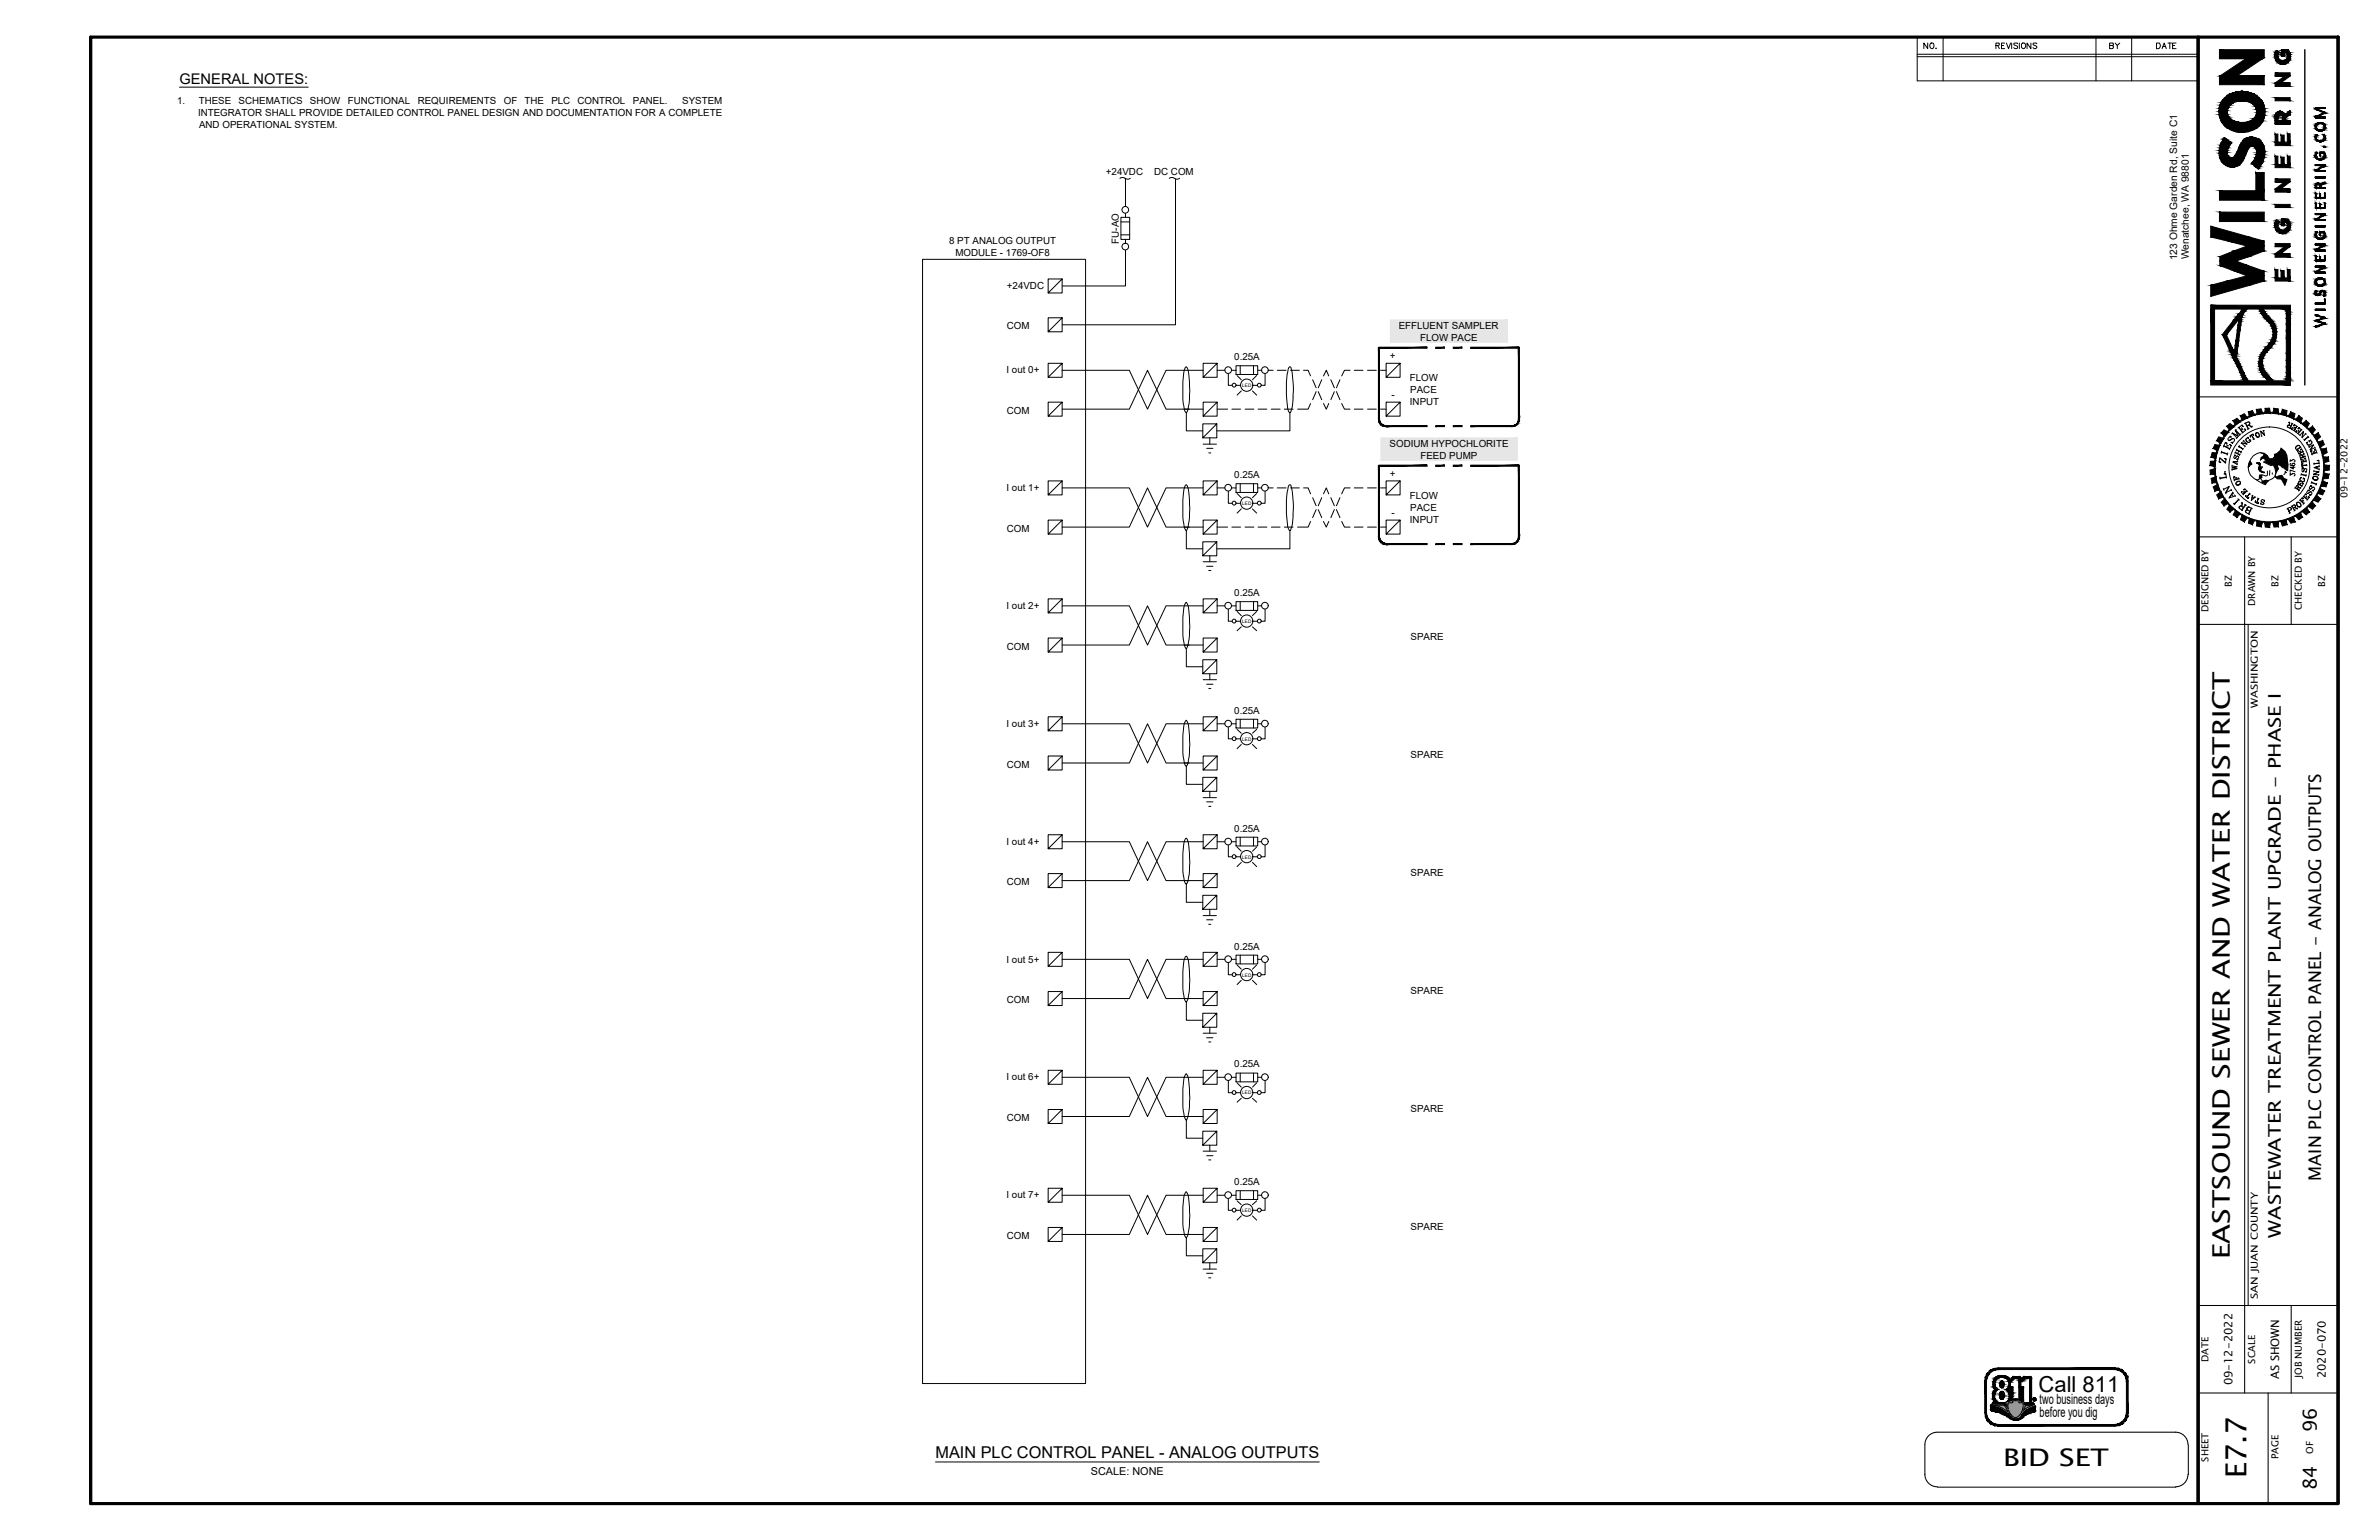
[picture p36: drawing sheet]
<svg xmlns="http://www.w3.org/2000/svg" width="432mm" height="279mm" viewBox="0 0 432 279" stroke-linecap="round" stroke-linejoin="round" font-family="sans-serif">
<defs><g id="words">
<text font-size="5.3" x="407.7" y="268.2" transform="rotate(-90 407.7 268.2)">E7.7</text>
<g font-size="4.4">
<text x="404.7" y="228.5" transform="rotate(-90 404.7 228.5)">EASTSOUND SEWER AND WATER DISTRICT</text>
<text x="363.6" y="265.9">BID SET</text>
</g>
<text font-size="4" x="370" y="252.5">Call 811</text>
<g font-size="3.5">
<text x="420.5" y="259.8" transform="rotate(-90 420.5 259.8)">96</text>
<text x="420.5" y="270.3" transform="rotate(-90 420.5 270.3)">84</text>
</g>
<g font-size="3.2">
<text x="421.3" y="214.2" transform="rotate(-90 421.3 214.2)">MAIN PLC CONTROL PANEL - ANALOG OUTPUTS</text>
<text x="414" y="224.5" transform="rotate(-90 414 224.5)">WASTEWATER TREATMENT PLANT UPGRADE - PHASE I</text>
</g>
<text font-size="3" x="169.8" y="264.6">MAIN PLC CONTROL PANEL - ANALOG OUTPUTS</text>
<text font-size="2.7" x="32.6" y="15.2">GENERAL NOTES:</text>
<g font-size="2.6">
<text x="370.2" y="254.7">two business days</text>
<text x="370.2" y="257.1">before you dig</text>
</g>
<g font-size="2.1">
<text x="405.2" y="251.3" transform="rotate(-90 405.2 251.3)">09-12-2022</text>
<text x="413.7" y="250.3" transform="rotate(-90 413.7 250.3)">AS SHOWN</text>
<text x="422.1" y="250.1" transform="rotate(-90 422.1 250.1)">2020-070</text>
</g>
<text font-size="2" x="198" y="267.6">SCALE: NONE</text>
<g font-size="1.9">
<text x="395.2" y="47.2" transform="rotate(-90 395.2 47.2)">123 Ohme Garden Rd, Suite C1</text>
<text x="397.3" y="47.1" transform="rotate(-90 397.3 47.1)">Wenatchee, WA 98801</text>
</g>
<g font-size="1.8">
<text x="32.1" y="18.9">1.</text>
<text x="35.9" y="21">INTEGRATOR SHALL PROVIDE DETAILED CONTROL PANEL DESIGN AND DOCUMENTATION FOR A COMPLETE</text>
<text x="36.1" y="18.9">THESE</text>
<text x="36.1" y="23.2">AND OPERATIONAL SYSTEM.</text>
<text x="43.3" y="18.9">SCHEMATICS</text>
<text x="56.3" y="18.9">SHOW</text>
<text x="63.1" y="18.9">FUNCTIONAL</text>
<text x="75.8" y="18.9">REQUIREMENTS</text>
<text x="91.4" y="18.9">OF</text>
<text x="95.2" y="18.9">THE</text>
<text x="100.1" y="18.9">PLC</text>
<text x="104.8" y="18.9">CONTROL</text>
<text x="114.9" y="18.9">PANEL.</text>
<text x="123.8" y="18.9">SYSTEM</text>
<text x="200.7" y="31.8">+24VDC</text>
<text x="209.5" y="31.8">DC COM</text>
<text x="172.3" y="44.3">8 PT ANALOG OUTPUT</text>
<text x="173.4" y="46.5">MODULE - 1769-OF8</text>
<text x="203.1" y="44.2" transform="rotate(-90 203.1 44.2)">FU-AO</text>
<text x="182.8" y="52.5">+24VDC</text>
<text x="182.8" y="59.8">COM</text>
<text x="253.9" y="59.6">EFFLUENT SAMPLER</text>
<text x="224" y="65.3">0.25A</text>
<text x="252.3" y="65.2">+</text>
<text x="257.7" y="61.8">FLOW PACE</text>
<text x="182.7" y="67.8">I out 0+</text>
<text x="255.9" y="69.2">FLOW</text>
<text x="256" y="71.4">PACE</text>
<text x="182.8" y="75.1">COM</text>
<text x="252.5" y="72.3">-</text>
<text x="255.9" y="73.5">INPUT</text>
<text x="252.2" y="81">SODIUM HYPOCHLORITE</text>
<text x="257.8" y="83.2">FEED PUMP</text>
<text x="182.7" y="89.2">I out 1+</text>
<text x="224" y="86.7">0.25A</text>
<text x="252.3" y="86.6">+</text>
<text x="252.5" y="93.7">-</text>
<text x="255.9" y="90.6">FLOW</text>
<text x="255.9" y="94.9">INPUT</text>
<text x="256" y="92.7">PACE</text>
<text x="426.1" y="90.4" transform="rotate(-90 426.1 90.4)">09-12-2022</text>
<text x="182.8" y="96.5">COM</text>
<text x="405.1" y="106.4" transform="rotate(-90 405.1 106.4)">BZ</text>
<text x="413.6" y="106.4" transform="rotate(-90 413.6 106.4)">BZ</text>
<text x="422" y="106.4" transform="rotate(-90 422 106.4)">BZ</text>
<text x="182.7" y="110.5">I out 2+</text>
<text x="224" y="108.1">0.25A</text>
<text x="400.9" y="111" transform="rotate(-90 400.9 111)">DESIGNED BY</text>
<text x="409.3" y="109.9" transform="rotate(-90 409.3 109.9)">DRAWN BY</text>
<text x="417.8" y="110.7" transform="rotate(-90 417.8 110.7)">CHECKED BY</text>
<text x="182.8" y="117.9">COM</text>
<text x="256" y="116.1">SPARE</text>
<text x="182.7" y="131.9">I out 3+</text>
<text x="224" y="129.5">0.25A</text>
<text x="409.8" y="128.5" transform="rotate(-90 409.8 128.5)">WASHINGTON</text>
<text x="256" y="137.5">SPARE</text>
<text x="182.8" y="139.3">COM</text>
<text x="182.7" y="153.3">I out 4+</text>
<text x="224" y="150.9">0.25A</text>
<text x="182.8" y="160.6">COM</text>
<text x="256" y="158.9">SPARE</text>
<text x="224" y="172.3">0.25A</text>
<text x="182.7" y="174.7">I out 5+</text>
<text x="182.8" y="182">COM</text>
<text x="256" y="180.3">SPARE</text>
<text x="182.7" y="196">I out 6+</text>
<text x="224" y="193.6">0.25A</text>
<text x="182.8" y="203.4">COM</text>
<text x="256" y="201.7">SPARE</text>
<text x="224" y="215">0.25A</text>
<text x="182.7" y="217.4">I out 7+</text>
<text x="182.8" y="224.8">COM</text>
<text x="256" y="223.1">SPARE</text>
<text x="409.8" y="235.6" transform="rotate(-90 409.8 235.6)">SAN JUAN COUNTY</text>
<text x="400.9" y="247.1" transform="rotate(-90 400.9 247.1)">DATE</text>
<text x="409.3" y="247.4" transform="rotate(-90 409.3 247.4)">SCALE</text>
<text x="417.8" y="250" transform="rotate(-90 417.8 250)">JOB NUMBER</text>
<text x="419.9" y="263.7" transform="rotate(-90 419.9 263.7)">OF</text>
<text x="400.9" y="265.2" transform="rotate(-90 400.9 265.2)">SHEET</text>
<text x="413.6" y="264.7" transform="rotate(-90 413.6 264.7)">PAGE</text>
</g>
<g font-size=".9">
<text x="225.5" y="70.2">LED</text>
<text x="225.5" y="91.6">LED</text>
<text x="225.5" y="113">LED</text>
<text x="225.5" y="134.4">LED</text>
<text x="225.5" y="155.8">LED</text>
<text x="225.5" y="177.2">LED</text>
<text x="225.5" y="198.5">LED</text>
<text x="225.5" y="219.9">LED</text>
</g>
<text font-size=".4" x="369.1" y="254">R</text>
</g></defs>
<path d="M16.4 6.7h408v266.1h-408zM16.4 6.7v266.1M399 6.7v266.1M424.4 6.7v266.1" fill="none" stroke="#000" stroke-width=".57"/>
<g fill="none" stroke="#000" stroke-width=".18">
<path d="M32.6 15.8h23.3M348 10.3h51M348 9.8h51M348 6.7v8h51M349.9 7.8v1l-.7-1v1M350.5 7.8a.51 .51 0 0 1 .5 .5 .51 .51 0 0 1-.4 .5 .63 .63 0 0 1-.1-1zM351.4 8.7v.1M352.7 6.7v8M362.3 8.3l.5-.1v-.4h-.5v1M362.6 8.3l.3 .5M363.3 8.3h.4M363.9 7.8h-.6v1h.6"/>
<path d="M364.2 7.8l.4 1 .3-1M365.1 7.8v1M366.2 7.9l-.1-.1h-.5l-.1 .1 .1 .3 .5 .2v.4a.45 .45 0 0 1-.6-.2M366.5 7.8v1M366.9 8a.47 .47 0 0 1 .8 .2 .47 .47 0 0 1-.6 .6l-.2-.2zM368.6 7.8v1l-.7-1v1M369.7 7.9l-.1-.1h-.5l-.1 .1 .1 .2 .5 .3 .1 .2-.3 .2-.4-.2M380.4 6.7v8M382.9 8.3l.6-.1v-.4h-.6v1h.6l.1-.4-.3-.1M383.9 7.8l.4 .5 .4-.5M384.3 8.3v.5M386.9 6.7v8"/>
<path d="M391.4 7.8h.3a.52 .52 0 0 1 .4 .5 .52 .52 0 0 1-.4 .5h-.3zM392.4 8.8l.4-1 .4 1M392.6 8.4h.5M393.5 7.8h.6M393.8 7.8v1M394.3 8.3h.4M395 7.8h-.7v1h.7M203.3 32.4a.73 .73 0 0 1 .9 0M203.5 39.4h1.5v4h-1.5zM204.2 32.3a.73 .73 0 0 0 1 0M204.3 32.4v5.1M204.3 38.7v.7"/>
<path d="M213.4 32.5v26.4h-20.6M214.1 32.3a.9 .9 0 0 1-1.2-.1l-.7 .2M167.4 47.1h29.6v203.9h-29.6zM192.8 50.6l-2.6 2.5v-2.5h2.6v2.5h-2.6M192.8 57.7l-2.6 2.5v-2.5h2.6v2.5h-2.6M203.5 40.3h1.5M203.5 42.6h1.5M204.3 45.4v6.5h-11.5M204.3 43.4v.7M192.8 65.9l-2.6 2.6v-2.6h2.6v2.6h-2.6M192.8 73l-2.6 2.5v-2.5h2.6v2.5h-2.6M192.8 67.2h12.2l3.3 7 3.3-7h6.8"/>
<path d="M192.8 74.2h12.2l3.3-7 3.3 7h6.8M214.9 74.2h.9M215.3 74.9a1.13 1.13 0 0 1-.4-1.2 21.9 21.9 0 0 1 .1-6.7l.3-.5 .2 .2a17 17 0 0 1 .2 7l-.2 .9-.2 .3v3.3h3M219.6 79.4v1.2M220.9 76.9l-2.6 2.5v-2.5h2.6v2.5h-2.6M220.9 73l-2.5 2.5v-2.5h2.5v2.5h-2.5M220.9 65.9l-2.5 2.6v-2.6h2.5v2.6h-2.5M220.9 67.2h1.4M220.9 74.2h1.9M222.9 67.8v2.1h.7M223.6 67.2h.7M223.6 74.2h1.6"/>
<path d="M224.3 66.4h4v1.5h-4zM224.4 69.9h.8M224.5 68.1l.8 .8M225.1 66.4v1.5M225.3 70.9l-.8 .8M226 74.2h1.6M227.3 70.9l.8 .8M227.5 69.9h.7M227.5 66.4v1.5M228.1 68.1l-.8 .8M228.3 67.2h.7M228.3 74.2h1.6"/>
<path d="M229.6 67.8v2.1h-.6M230.3 67.2h.8M230.8 74.2h1.5M231.8 67.2h1.6M233.1 74.2h1.6M234.1 74.9l.2-.1a16.1 16.1 0 0 0 .3-6.9l-.3-1.2-.2-.2a8.4 8.4 0 0 0-.6 4.4l.2 2.8a1.13 1.13 0 0 0 .4 1.2v3.3h-13.2M234.3 67.2h1.5M236.6 67.2h.8l.5 1M237.9 73.2l-.5 1h-1.9M238.3 68.9l.6 1.5M238.9 71.1l-.6 1.4M239.3 71.1l.6 1.4"/>
<path d="M239.9 68.9l-.6 1.5M240.2 73.2l.5 1 .5-1M240.2 68.2l.5-1 .5 1M241.6 68.9l.6 1.5M242.2 71.1l-.6 1.4M242.6 71.1l.6 1.4M243.2 68.9l-.6 1.5M243.5 73.2l.5 1h1M245 67.2h-1l-.5 1M245.8 67.2h1.6M245.8 74.2h1.6M248.2 67.2h1.6"/>
<path d="M248.2 74.2h1.6M250.6 67.2h1M250.6 74.2h1M251.6 77.2v.2M254.1 65.9l-2.5 2.6v-2.6h2.5v2.6h-2.5M254.1 73l-2.5 2.5v-2.5h2.5v2.5h-2.5M275.7 63v.2M404.5 79.9l.9-.3 .2 .1v.2l-.3 .4h-.4l.4 .2-.2-.2M404.9 79.2l-.2-.1 .3 .2a.36 .36 0 0 0-.5 .1 .36 .36 0 0 0 .2 .5l.7-.3M405.1 78.7l.1-.2 .9 .6M405.8 78l.8 .9M405.9 77.9l-.2 .1"/>
<path d="M406.1 79.3l-.2 .3M406.3 77.5l.7 1M406.4 77.5l.7 1M406.5 78.9l-.8-.9 .6 1.2-1.1-.6 .8 .8M406.7 78.7l-.3 .3M406.8 77.6l.3 .4M406.9 77.2l.3 .2-.2-.3-.8 .6M407 77.8l-.3 .2M407.3 79.9l-.2 .2M407.4 76.8l.8-.3 .2 .4-.5 .4M407.5 76.8l.6 1.1M407.6 78.1l-.2-.3 .2 .2-.7 .6"/>
<path d="M407.6 76.8l.5 1M407.7 79.6a.51 .51 0 0 0 .5 .7M408 76.6h.3l-.1 .4M408.1 79.4v.2l-.1-.3 .1 .1a.41 .41 0 0 0-.5 .4 .41 .41 0 0 0 .4 .4 .41 .41 0 0 0 .4-.3M408.1 77.2h.2l.4 .3v-.2M408.2 77.2l.5 .3v-.2M408.2 77.7l-.3 .2M408.3 79.8l.2 .3M408.3 79.8l.3 .2M408.4 79.7l-.2 .2M408.6 78.9l.5 .8M408.7 78.9l.4 .8"/>
<path d="M408.9 78.8l.2 .2-.2-.3-.5 .4 .1 .2-.1-.2M409.2 79.6l-.3 .2M409.6 78.5a.42 .42 0 0 0-.2 .6 .42 .42 0 0 0 .7 0 .39 .39 0 0 0-.1-.5 .39 .39 0 0 0-.6 .1l.2 .5 .2 .1M409.6 78.5a.5 .5 0 0 1 .4 .8M410.3 78.2l-.1 .1M410.4 79.1h.2M410.8 78.2l.2 .8-.6-.6M411 78.1l-.3 .1M411 78.9l-.7-.7 .2 .9M415.4 76.6h.1l.1 .6M415.4 76.7l.1-.1h.1l-.1 .5M415.5 77.2h-.3l.1 .3"/>
<path d="M415.6 77.7l.5-.9-.4 .9M415.8 77.3l-.4-.2-.2 .2v.2l.6 .3M415.9 77.9l.2-.3-.2 .3 .6 .3M415.9 76.8l.3 .1M416.4 78.1l.5-.8-.5 .9M416.4 77.6l.2 .1M416.4 77.1l-.2 .2 .2-.3 .6 .4M416.5 77.5l-.2 .2M416.7 78.4l.1-.3-.1 .3 .6 .4M417.1 78.2l.3 .1M417.3 78l-.2 .3M417.3 77.6l-.2 .2 .2-.2 .5 .4"/>
<path d="M417.3 78.9l.2 .2M417.4 78.9l.7-.6-.2 .9M417.7 78l-.6 .7M417.7 77.9l-.6 .8M418 78.4l-.2 .9 .2 .1M418.1 79.7l.2 .2M418.2 79.8l.8-.6-.7 .6M418.4 78.6l.2 .2M418.5 78.7l-.7 .7M418.8 79.1l.2 .3M419 79.9l.2 .3M419.4 79.9a.4 .4 0 0 1 .2 .5 .4 .4 0 0 1-.3 .3l-.3 .1-.2-.2v-.3h-.2l.2-.1v.1"/>
<path d="M419.4 79.9l-.2 .2M419.4 79.8l-.3 .2M192.8 87.2l-2.6 2.6v-2.6h2.6v2.6h-2.6M192.8 94.4l-2.6 2.5v-2.5h2.6v2.5h-2.6M192.8 88.5h12.2l3.3 7.1 3.3-7.1h6.8M192.8 95.6h12.2l3.3-7.1 3.3 7.1h6.8M214.9 95.6h.9M215.3 96.3a1.42 1.42 0 0 1-.4-1.2 21.9 21.9 0 0 1 .1-6.7l.3-.5 .2 .2a17 17 0 0 1 .2 7l-.1 .5-.3 .7v3.3h3M218.4 80.6h2.4M219 81.3h1.2M219.4 82.2h.4M220.9 98.3l-2.6 2.5v-2.5h2.6v2.5h-2.6"/>
<path d="M220.9 94.4l-2.5 2.5v-2.5h2.5v2.5h-2.5M220.9 87.2l-2.5 2.6v-2.6h2.5v2.6h-2.5M220.9 88.5h1.4M220.9 95.6h1.9M222.9 89.2v2.1h.7M223.6 88.5h.7M223.6 95.6h1.6M224.3 87.8h4v1.5h-4zM224.4 91.3h.8M224.5 89.5l.8 .8M225.1 87.8v1.5M225.3 92.3l-.8 .8"/>
<path d="M226 95.6h1.6M227.3 92.3l.8 .8M227.5 91.3h.7M227.5 87.8v1.5M228.1 89.5l-.8 .8M228.3 88.5h.7M228.3 95.6h1.6M229.6 89.2v2.1h-.6M230.3 88.5h.8M230.8 95.6h1.5M231.8 88.5h1.6M233.1 95.6h1.6"/>
<path d="M234.1 96.3l.2-.1a16.1 16.1 0 0 0 .3-6.9l-.3-1.2-.2-.2a8.3 8.3 0 0 0-.6 4.4l.2 2.8a1.42 1.42 0 0 0 .4 1.2v3.3h-13.2M234.3 88.5h1.5M236.6 88.5h.8l.5 1.1M237.9 94.6l-.5 1h-1.9M238.3 90.3l.6 1.5M238.9 92.5l-.6 1.4M239.3 92.5l.6 1.4M239.9 90.3l-.6 1.5M240.2 94.6l.5 1 .5-1M240.2 89.6l.5-1.1 .5 1.1M241.6 90.3l.6 1.5M242.2 92.5l-.6 1.4"/>
<path d="M242.6 92.5l.6 1.4M243.2 90.3l-.6 1.5M243.5 94.6l.5 1h1M245 88.5h-1l-.5 1.1M245.8 88.5h1.6M245.8 95.6h1.6M248.2 88.5h1.6M248.2 95.6h1.6M250.6 88.5h1M250.6 95.6h1M251.6 98.6v.2M254.1 87.2l-2.5 2.6v-2.6h2.5v2.6h-2.5"/>
<path d="M254.1 94.4l-2.5 2.5v-2.5h2.5v2.5h-2.5M275.7 84.4v.2M402.8 83.8l.3 .1-.3-.1 .1-.7 1.1 .8M402.9 83.1l1 .9 .2-.8h-.4l.4 .1M402.9 86.6l.1 .3M403.2 82l1.1 .4M403.2 81.9v.3M403.5 88.6l.2 .4M403.6 88.8l1-.5-.5 1M403.6 80.9l1.1 .6M403.7 80.9l1 .5M403.9 85.5l-.1 .2z"/>
<path d="M403.9 80.3l.3 .2-.3-.2-.4 .8M403.9 89.4l.2 .2M404 86h-.3l.3-.1 .1 .8M404.1 86.6l-1.2 .1M404.1 86.6l-1.2 .2M404.1 80.7l.4 .2M404.3 80.8l-.2 .4M404.4 82.2l-.2 .3M404.6 88.3l-.7 1.1 1.1-.5M404.9 88.8l.2 .2M405 80.8l-.3-.2 .3 .2-.4 .8M405.1 89.7l.3 .4"/>
<path d="M405.1 84.5l.9 .2-.9 .1 .9 .2-.9 .2M405.1 84.4v.2M405.1 85v.3M405.2 89.3l.2 .2M405.3 89.3l-.7 1.1 1.1-.4M405.3 89.4l-.6 .8M405.4 83.9l.7-.2-.8 .1 .8 .5M405.4 86.6l.2-.1-.2 .1 .2 .6M405.4 91.3l.2 .3M405.5 91.4l.8-.8-.8 .9M405.6 83.2l.3-.4a.29 .29 0 0 1 .5 .1 .29 .29 0 0 1-.3 .4h-.1l.2 .1-.1-.1M405.6 89.8l.2 .2"/>
<path d="M405.6 82.6h.2a.29 .29 0 0 0-.4 .3 .29 .29 0 0 0 .3 .3l.4-.5M405.7 82.1l.8 .4M405.8 82.1l.7 .4M405.8 82l-.2 .2M405.8 86.7l.1 .2M405.8 85l-.7 .2M405.8 84.7l-.7 .1M405.9 83.8l-.1 .3M406 81.7l.8 .3M406 81.6l.8 .4M406 86.6l-.3 .1M406 81.5l-.1 .3"/>
<path d="M406.1 84.1l-.1 .2M406.1 83.6v.2M406.2 90.5l.3 .2M406.3 86.8l-.8 .3M406.3 86.7l.1 .2M406.3 81.9l-.2 .4M406.4 81l.7 .5-.8-.5M406.4 86.9l-.9 .2M406.5 80.8l-.2 .3M406.6 87.4a.48 .48 0 0 0-.8 .4M406.6 82.4l-.1 .2M406.7 87.5a.43 .43 0 0 1-.4 .5 .43 .43 0 0 1-.5-.3 .39 .39 0 0 1 .6-.4 .39 .39 0 0 1 .1 .6l-.5 .1-.1-.1"/>
<path d="M406.8 91.2h.2l-.1 .6M406.8 80.5v-.2l1 .2M406.8 91.8l-.3 .1-.1 .2 .1 .2M406.8 91.2h.2v.7M406.8 89.3l.2-.1-.2 .1 .4 .5M406.8 80.4l.7 .6M406.8 81.9l-.1 .3M407.2 92.1l-.5-.3-.3 .1v.2l.6 .5M407.2 89.7l.6-.6-.6 .6M407.2 81.3l-.2 .3M407.2 80l.7 .6-1-.2M407.3 89.2l.1 .2"/>
<path d="M407.4 91.5l.3 .2M407.4 89.1l-.2 .2M407.5 88.7l-.3 .2 .2-.2 .5 .5M407.5 80.9l-.1 .2M407.5 91.6l-.7 .9M407.6 90l.1-.1-.2 .1 .6 .4 .1-.2-.2 .2M407.6 91.6l-.7 1M408 92.5h-.3l-.2 .3 .8 .5M408.2 92l-.3 .1v.4h.1l-.2-.3 .3-.3 .7 .4M408.2 89.5l.2 .2M408.3 89.5l-.5 .7 .6-.7M408.4 92.8l-.5-.3-.3 .3 .1 .2"/>
<path d="M408.4 84.1l-.1 .2 .1-.4 .2 .3-.5 .4 .3-.9 .3 .5-.6 .5a2.42 2.42 0 0 1 2.9-2.5l.5 .5 .3 .4 .3 .1 .6-.1 .1-.2-.2 1.4 .3 .8a1.37 1.37 0 0 1-1 2l-.7 .8-.5-.1a4.8 4.8 0 0 1-2.5-2.1l-.1-1M408.6 92.2l-.5 1M408.7 92.2l-.5 1.1M408.7 89.9l.2 .1M408.8 89.9l-.2 .9 .7-.6M408.8 90.2l.3 .2M408.9 89.9l-.2 .8M409.2 90.1l.2 .1M409.3 91.1l.1-.2-.1 .2 .6 .3 .1-.3-.2 .2M409.6 91.2l.3-.8-.3 .8M409.8 90.4l.2 .1M410.1 85.2v-.4l.1 .2h.1l-.1 .5-.2-.6 .1-.4-.1-.4h.1l-.4-.1h.4l.1 .1v.8l.3-.1-.2 .4v.2l.4 .3h.3h-.3l-.4-.4 .3-.7-.3 .2v-.7l-.2-.2h-.5v.2l.4 .1v.4a.85 .85 0 0 0 .2 .9 .85 .85 0 0 0 .8 .3"/>
<path d="M410.3 82.2l.6 .2v.2l-.5 .4-.1 .5 .4-.4 .2 .1 .2 .1 .1 .3-.1 .2h-.3l1.3 .7 .5-.1M410.3 86.9l.3 .3-.1 .3 .6 .3 .6-.6-.5-.1-.5 .1v.2l.3 .2 .5-.4-.7 .2 .2 .1 .3-.2M410.4 90.9l.5 .4a.29 .29 0 0 1-.3 .3 .29 .29 0 0 1-.3-.4v.2M410.6 86.2l-.1 .2v.3l-.4 .2 .1-.7 .1 .5 .2-.1-.2-.1 .2-.3h-.2M411 90.8v.2v-.2a.29 .29 0 0 0-.4-.2 .29 .29 0 0 0-.1 .5l.4 .3M411.5 85.5v.8l-1.4-.1-.1 .8h-.6M412 85.3l-.1 .9M412.4 85.8v.2M412.6 83.7l.2 .1-1.1-.2 .4 .2 .8 .1v-.3l-.8 .1-.6-.3 .2 .3 1.2 .3 .2 .3-.2-.9-.8 .2-.9-.7 .3 .3-.3-.6-.2 .3 .4 .2 .1 .6 1.3 .4 .3 .5 .2 .7v-.3l-.4-2-.1 .3-.7 .3-1.1-1.1 .1 .2-.5 .4 .4-.2 .3 .3 .1 .6 1.3 .4 .4 .7 .1 .6 .2-.5-.5-2.6-.2 .8-.6 .2-.4-.2-.3-.6-.5-.3 .1 .4-.5 .4v.1l.3-.1 .4 .1v.7l1 .4h.5l.4 .8v.5M412.8 82.9v-.5a1.81 1.81 0 0 0 1.2-1.1l.8 .7 .3 .7 .2 1.6-.1 1.1-1.3-.9-.3-.2-.3 .1 .3 .7-.7 1.2 .2 .3 1-.4 .4 .6 .6 .2-.4 1.1-.6-1.2h-.8l-.4-.5 .5 .3 .7 .2 .6 .9 .3-.7-.5-.2-.4-.6-.8 .3 .8 .1 .6 .9 .1-.5-.3-.2-.4-.5-.6 .2h.6l.6 .8v-.3l-.6-.5h-.3M414.9 82.4l.2 1-.4-1.4 .5 2.3-.7-2.5 .7 3-.9-3.1 .9 3.6-1.1-3.9 .9 3.8-1-3.7 .7 3.4-.8-3.2 .6 3.1-.7-2.9 .4 2.7-.6-2.6 .4 2.5-.6-2.3 .3 2.1-.5-1.9 .3 1.9-.5-1.9 .3 1.9M415 85.7l-.3-.1 .1 .1-.3 .4"/>
<path d="M415.1 92.3l.4-.2h.4l-.1 .4-.4 .1M415.2 92.2l.4 .9-.4-.8M415.5 92.1h.3v.4M415.7 86.3v-.4l.3 .2a.25 .25 0 0 1 .3-.2 .25 .25 0 0 1 .1 .4v.1M415.7 83.8v-.4l.3 .2a.25 .25 0 0 1 .4-.2 .25 .25 0 0 1 0 .4M415.7 93l-.2 .2M415.8 84.1h-.1v.3l.7 .1a.22 .22 0 0 0 0-.4 .22 .22 0 0 0-.3 0 .22 .22 0 0 0 0 .4h.1M415.9 91.9l.5-.3 .2 .1v.3l-.4 .2M416 91.8l.5 .8M416.1 91.8l.4 .8M416.2 84.6v.5l-.5-.3h.9M416.3 91.6l.3 .2v.2"/>
<path d="M416.4 92.1l.6 .1M416.5 88.6l.4-.5h.2l.1 .2-.3 .4M416.6 88.5l.7 .5-.7-.5M416.6 92.1l.3 .2h.1v-.2M416.6 85.6l-.9-.3v.4M416.6 92.5l-.2 .2M416.8 88.2h.3v.2M416.9 91.2a.48 .48 0 0 0 .1 .6 .48 .48 0 0 0 .6 .1 .45 .45 0 0 0-.1-.7 .45 .45 0 0 0-.6 .1 .56 .56 0 0 0 .6 .6M417 91.1a.59 .59 0 0 1 .6 .8M417 81.9l.2-.2-.2 .2 .3 .5M417.3 87.3l.2 .1-.2-.1-.3 .6M417.3 82.3l.7-.4-.7 .5"/>
<path d="M417.4 80.9a.51 .51 0 0 0-.7 .5M417.4 88.8l-.2 .3M417.4 87.6l.3 .2M417.4 86.9a.57 .57 0 0 0 .9 .3M417.5 90.7l.6 .7-.7-.7M417.5 81.9l.1 .2M417.6 88.5h-.5M417.6 88.4v.2l-.5-.1M417.6 83.1l.8-.3-.8 .3M417.6 87.7l-.2 .2M417.6 81.2l-.7 .5M417.6 81.1l-.8 .5"/>
<path d="M417.6 86.7h.2l-.2-.1a.45 .45 0 0 0 .2 .8l.5-.2v-.3M417.6 83.4l.3-.1h-.3l.2 .7M417.6 81.2l-.2-.3a.45 .45 0 0 0-.6 0 .45 .45 0 0 0-.1 .5l.2 .3M417.6 81.8l-.3 .2M417.7 86.1l.8 .2M417.7 86l.8 .2M417.7 85.9l-.1 .3M417.8 84.2l.2-.1h-.2v.7h.3l-.3-.1M417.8 81.5h-.2h.2l.3 .5M417.8 90.4l.3 .1-.2-.2-.5 .5M417.8 84.5l.9-.1-.9 .1M417.8 88.1l-.7-.3 .7 .4"/>
<path d="M417.8 82.6l-.3-.1-.1 .2M417.9 90.7l.2 .2M418 85h-.2h.3a.34 .34 0 0 0-.3 .3 .34 .34 0 0 0 .2 .3l.4-.6M418 82.9l-.2-.3-.3-.1 .1 .7M418 85.6l.2-.4 .4-.2 .1 .2v.3l-.3 .1h.3h-.2M418 90.8l-.2 .2M418.1 87.8l-.3-.2 .3 .1-.3 .6M418.1 86.8l.3 .1-.3-.1M418.1 82.2v.2l-.2 .3M418.1 82.3l.1 .1-.3 .3M418.1 90.1l.7 .6M418.1 86.7l-.1 .2"/>
<path d="M418.1 83.5v.3M418.1 90l.7 .6M418.3 91.2l-.3 .3M418.3 83.4l-.4 .1M418.3 82.7l.1 .2M418.5 89.7l.2 .1-.2-.2-.5 .6M418.5 83.2h-.3l.3-.1 .1 .7M418.5 90l.3 .2M418.6 86.1l-.1 .3M418.6 83.7l-.8 .2M418.6 83.6l-.9 .2M418.7 90.1l-.2 .2"/>
<path d="M418.7 84.3v.2M418.8 89.5l.5-.3a.3 .3 0 0 1 .3 .4 .3 .3 0 0 1-.4 .2l.2 .1-.1-.1M419 89l-.1-.1 .3 .1h-.3l-.2 .2v.2l.1 .1 .7-.3M419 81l.2 .2M419.1 81.1l.8-.4-.5 .8M419.2 90.2l-.2-.2 .2 .2-.5 .5M419.3 88.8l.4-.3a.29 .29 0 0 1 .4 .1 .29 .29 0 0 1-.3 .4h-.1l.2 .1-.1-.1M419.4 81.9l.3-.1-.3 .1 .3 .6M419.4 88.2v-.1l.2 .1h-.2l-.2 .3v.2l.1 .1 .6-.4M419.5 87.6l.9 .3M419.5 87.5l.9 .3M419.6 80.1a.55 .55 0 0 1-.8 .5"/>
<path d="M419.6 87.4l-.1 .3M419.8 86.7a.44 .44 0 0 0 .5 .5 .44 .44 0 0 0 .3-.6 .43 .43 0 0 0-.5-.2 .43 .43 0 0 0-.2 .5l.2 .2h.5l.1-.2M419.8 86.6a.56 .56 0 0 1 1 .2M419.9 80.7l-.6 .9 .1 .1M419.9 86v.2M419.9 82l.2 .2M420 85.5l.9 .1-.9 .4M420 84v.3M420 85.3v.3M420.1 84.8l.8-.2-.9 .2 .9 .4M420.1 81.9l-.3 .1M420.1 81.1l.1 .2"/>
<path d="M420.2 81.2l-.8 .4M420.3 81.6l-.2 .1 .2-.2 .3 .7M420.5 87.7l-.1 .3M420.5 82.1l-.9 .3M420.5 82l-.9 .4M420.7 84.7v.4M420.8 85.6l-.9 .4 1 .2M420.9 84l-.9 .1h.9M420.9 83.6h-.3l.3-.1v.7M420.9 86l-.1 .3M420.9 84.5v.2M420.9 85v.3"/>
<path d="M192.8 108.6l-2.6 2.6v-2.6h2.6v2.6h-2.6M192.8 115.8l-2.6 2.5v-2.5h2.6v2.5h-2.6M192.8 109.9h12.2l3.3 7.1 3.3-7.1h6.8M192.8 117h12.2l3.3-7.1 3.3 7.1h6.8M214.9 117h.9M215.3 117.7a3.7 3.7 0 0 1-.6-2.5 20.4 20.4 0 0 1 .3-5.5l.3-.4 .2 .2a15.9 15.9 0 0 1 .4 5.7l-.3 1.8-.3 .7v3.3h3M218.4 101.9h2.4M219 102.7h1.2M219.4 103.5h.4M219.6 100.8v1.1M220.9 119.7l-2.6 2.5v-2.5h2.6v2.5h-2.6M220.9 115.8l-2.5 2.5v-2.5h2.5v2.5h-2.5"/>
<path d="M220.9 108.6l-2.5 2.6v-2.6h2.5v2.6h-2.5M220.9 109.9h1.4M222.9 110.6v2.1h.7M223.6 109.9h.7M224.3 109.2h4v1.5h-4zM224.4 112.7h.8M224.5 110.9l.8 .8M225.1 109.2v1.5M225.3 113.7l-.8 .7M227.3 113.7l.8 .7M227.5 112.7h.7M227.5 109.2v1.5"/>
<path d="M228.1 110.9l-.8 .8M228.3 109.9h.7M229.6 110.6v2.1h-.6M407.4 113.3v123.6M408.1 113.3v123.6M192.8 130l-2.6 2.6v-2.6h2.6v2.6h-2.6M192.8 137.2l-2.6 2.5v-2.5h2.6v2.5h-2.6M192.8 131.3h12.2l3.3 7.1 3.3-7.1h6.8M192.8 138.4h12.2l3.3-7.1 3.3 7.1h6.8M214.9 138.4h.9M215.3 139.1a1.44 1.44 0 0 1-.4-1.2 21.9 21.9 0 0 1 .1-6.8l.3-.4 .2 .2a15.9 15.9 0 0 1 .4 5.7l-.3 1.8-.3 .7v3.2h3M218.4 123.3h2.4"/>
<path d="M219 124.1h1.2M219.4 124.9h.4M219.6 122.2v1.1M220.9 137.2l-2.5 2.5v-2.5h2.5v2.5h-2.5M220.9 130l-2.5 2.6v-2.6h2.5v2.6h-2.5M220.9 131.3h1.4M222.9 132v2h.7M223.6 131.3h.7M224.3 130.5h4v1.6h-4zM224.4 134h.8M224.5 132.3l.8 .7M225.1 130.5v1.6"/>
<path d="M225.3 135.1l-.8 .7M227.3 135.1l.8 .7M227.5 134h.7M227.5 130.5v1.6M228.1 132.3l-.8 .7M228.3 131.3h.7M229.6 132v2h-.6M192.8 151.4l-2.6 2.6v-2.6h2.6v2.6h-2.6M192.8 158.5l-2.6 2.5v-2.5h2.6v2.5h-2.6M192.8 152.7h12.2l3.3 7.1 3.3-7.1h6.8M192.8 159.8h12.2l3.3-7.1 3.3 7.1h6.8M214.9 159.8h.9"/>
<path d="M218.4 144.7h2.4M219 145.5h1.2M219.4 146.3h.4M219.6 143.6v1.1M220.9 141l-2.6 2.6v-2.6h2.6v2.6h-2.6M220.9 158.5l-2.5 2.5v-2.5h2.5v2.5h-2.5M220.9 151.4l-2.5 2.6v-2.6h2.5v2.6h-2.5M220.9 152.7h1.4M222.9 153.4v2h.7M223.6 152.7h.7M224.3 151.9h4v1.6h-4zM224.4 155.4h.8"/>
<path d="M224.5 153.7l.8 .7M225.1 151.9v1.6M225.3 156.5l-.8 .7M227.3 156.5l.8 .7M227.5 155.4h.7M227.5 151.9v1.6M228.1 153.7l-.8 .7M228.3 152.7h.7M229.6 153.4v2h-.6M192.8 172.8l-2.6 2.5v-2.5h2.6v2.5h-2.6M192.8 179.9l-2.6 2.5v-2.5h2.6v2.5h-2.6M192.8 174.1h12.2l3.3 7.1 3.3-7.1h6.8"/>
<path d="M215.3 160.4a1.13 1.13 0 0 1-.4-1.1 21.9 21.9 0 0 1 .1-6.8l.3-.4 .2 .1a17 17 0 0 1 .2 7.1l-.2 .8-.2 .3v3.3h3M218.4 166.1h2.4M219 166.9h1.2M219.4 167.7h.4M219.6 165v1.1M220.9 162.4l-2.6 2.6v-2.6h2.6v2.6h-2.6M220.9 179.9l-2.5 2.5v-2.5h2.5v2.5h-2.5M220.9 172.8l-2.5 2.5v-2.5h2.5v2.5h-2.5M220.9 174.1h1.4M222.9 174.7v2.1h.7M223.6 174.1h.7M224.3 173.3h4v1.6h-4z"/>
<path d="M224.4 176.8h.8M224.5 175.1l.8 .7M225.1 173.3v1.6M225.3 177.9l-.8 .7M227.3 177.9l.8 .7M227.5 176.8h.7M227.5 173.3v1.6M228.1 175.1l-.8 .7M228.3 174.1h.7M229.6 174.7v2.1h-.6M192.8 181.2h12.2l3.3-7.1 3.3 7.1h6.8M192.8 194.2l-2.6 2.5v-2.5h2.6v2.5h-2.6"/>
<path d="M192.8 195.5h12.2l3.3 7.1 3.3-7.1h6.8M214.9 181.2h.9M215.3 181.8a1.42 1.42 0 0 1-.4-1.1 21.9 21.9 0 0 1 .1-6.8l.3-.4a.79 .79 0 0 1 .4 .8l.1 .6a19.9 19.9 0 0 1-.3 6.6l-.2 .3v3.3h3M218.4 187.5h2.4M219 188.3h1.2M219.4 189h.4M219.6 186.4v1.1M220.9 183.8l-2.6 2.6v-2.6h2.6v2.6h-2.6M220.9 194.2l-2.5 2.5v-2.5h2.5v2.5h-2.5M220.9 195.5h1.4M222.9 196.1v2.1h.7M223.6 195.5h.7"/>
<path d="M224.3 194.7h4v1.6h-4zM224.4 198.2h.8M224.5 196.5l.8 .7M225.1 194.7v1.6M225.3 199.3l-.8 .7M227.3 199.3l.8 .7M227.5 198.2h.7M227.5 194.7v1.6M228.1 196.5l-.8 .7M228.3 195.5h.7M229.6 196.1v2.1h-.6M192.8 201.3l-2.6 2.5v-2.5h2.6v2.5h-2.6"/>
<path d="M192.8 202.6h12.2l3.3-7.1 3.3 7.1h6.8M192.8 215.6l-2.6 2.5v-2.5h2.6v2.5h-2.6M192.8 216.9h12.2l3.3 7.1 3.3-7.1h6.8M214.9 202.6h.9M215.3 203.2a3.7 3.7 0 0 1-.6-2.5 20.4 20.4 0 0 1 .3-5.4l.3-.5 .2 .2a15.9 15.9 0 0 1 .4 5.7l-.3 1.8-.3 .7v3.3h3M218.4 208.9h2.4M219 209.7h1.2M219.4 210.4h.4M219.6 207.8v1.1M220.9 205.2l-2.6 2.6v-2.6h2.6v2.6h-2.6M220.9 201.3l-2.5 2.5v-2.5h2.5v2.5h-2.5M220.9 215.6l-2.5 2.5v-2.5h2.5v2.5h-2.5"/>
<path d="M220.9 216.9h1.4M222.9 217.5v2.1h.7M223.6 216.9h.7M224.3 216h4v1.6h-4zM224.4 219.6h.8M224.5 217.9l.8 .7M225.1 216v1.6M227.5 219.6h.7M227.5 216v1.6M228.1 217.9l-.8 .7M228.3 216.9h.7M229.6 217.5v2.1h-.6"/>
<path d="M192.8 222.7l-2.6 2.5v-2.5h2.6v2.5h-2.6M192.8 224h12.2l3.3-7.1 3.3 7.1h6.8M214.9 224h.9M215.3 224.6a1.44 1.44 0 0 1-.4-1.2 21.9 21.9 0 0 1 .1-6.7l.3-.5 .2 .2a15.9 15.9 0 0 1 .4 5.7l-.3 1.8-.3 .7v3.2h3M218.4 230.3h2.4M219 231h1.2M219.4 231.8h.4M219.6 229.1v1.2M220.9 226.6l-2.6 2.5v-2.5h2.6v2.5h-2.6M220.9 222.7l-2.5 2.5v-2.5h2.5v2.5h-2.5M225.3 220.6l-.8 .8M227.3 220.6l.8 .8"/>
<path d="M361.3 255.7l.2 .3M361.3 255.1v.6M361.5 254.8l-.2 .3M361.6 256l.8 .2M361.6 255.1l1.3 .4 .7 .4M361.6 254.5l-.1 .2M361.6 255.2v.6M361.6 255.7a6.9 6.9 0 0 1 3.4 1.4M361.7 253.1l.2 1M361.8 255h1.9M361.8 254.4l-.1 .1M361.8 254.1l-.1 .3"/>
<path d="M362 251.4l.1 .3 .5 .4M362.2 252.4a1.33 1.33 0 0 0 .8 2.1M362.3 256.1l1.7 .6M362.5 250.1l-.3 .4-.1 .9M362.7 252.1l-.5 .3M362.8 249.6h.6a1.39 1.39 0 0 1 1.4 .8M362.8 249.6a1.61 1.61 0 0 0-.8 2.5l-.3 1M363 250.9v.7M363 252.6a.83 .83 0 0 0 .3 1.2l.3-.2M363 251.6a.35 .35 0 0 0 .6 0M363 250.7v.3M363.1 254.5h.5"/>
<path d="M363.3 250.6l-.2 .1M363.3 252.4l-.3 .2M363.3 249.8l.9 .2M363.4 252.4l.3 .2M363.4 250.6l.2 .1M363.4 249.9l-.9 .2M363.6 256l1.4 1.1M363.6 250.7l.1 .3M363.6 252.6l.1 .3M363.7 251.3l-.1 .3M363.7 254.9l.5 .6 .3 .7-1.3-.8-1.4-.5M363.7 252.9l-.1 .8"/>
<path d="M363.7 250.9v.3M363.9 256.7l.8 .5M364 252.1l.5 .3M364.2 250.1a1.42 1.42 0 0 1 .1 1.8l-.3 .2M364.2 254.3l-.6 .2M364.4 252.4l.2 .6M364.4 254.8l.1 .8M364.5 255.6a2.03 2.03 0 0 0 1.3 1.6 1.95 1.95 0 0 0 1.3-1.6M364.7 253l-.1 .7-.3 .6M364.8 257.3l.4 .2M364.9 250.7v1M365.3 251.6h-.5"/>
<path d="M365.3 257.5l.6 .2M365.3 254.3v.2h-.8v.3M365.3 249.8l-.4 .6M365.3 251.6v2.3M365.5 253.9h-.2M365.5 254.1l-.2 .1M365.5 249.7l-.2 .1M365.5 249.7h1M365.6 250l-.8 .7M365.6 250.1h.9l-.1 3.8h-.1M365.8 253.9h.4M365.8 254.1l.4 .1"/>
<path d="M365.9 253.9h-.5M365.9 254.1l-.5 .1M366.3 254.1l.1 .1M366.4 257.6l-.6 .1M366.5 254.3v.2h.7l-.1 1.1M366.5 249.7l.3 .3M366.8 250.1h.4M367.2 257.1l-.8 .5M367.2 251.5l-.4 .1M367.4 249.7l-.3 .3M367.5 249.7h.9M367.5 250l-.7 .7v1"/>
<path d="M367.5 250.1h.9v4.4h-1.1v-2.9M367.7 256.7l-.5 .3M367.7 256.4l-.9 .6M367.7 255l-.4 .8M367.7 255h1.2M368.3 256.3l-.7 .4M368.5 249.7l.2 .3M368.7 250.1v4.4l.3 .1M368.9 255l-1 .4-.6 .5M369 256.2l-.6 .2M369 255.2a3.2 3.2 0 0 0-2.2 1.9M369.1 254.6l.1 .3"/>
<path d="M369.1 255.2l-.1 .7-1.4 .6M369.1 255l.3 .2M369.2 256.2h-.2M369.4 255.9l-.2 .2M369.4 255.3v.6M169.8 265.2h69.7"/>
<circle cx="204.2" cy="38.1" r=".6"/>
<circle cx="204.2" cy="44.7" r=".6"/>
<circle cx="222.9" cy="67.2" r=".6"/>
<circle cx="224" cy="69.9" r=".35"/>
<circle cx="226.3" cy="69.9" r="1.11"/>
<circle cx="228.6" cy="69.9" r=".35"/>
<circle cx="229.6" cy="67.2" r=".6"/>
<circle cx="222.9" cy="88.5" r=".6"/>
<circle cx="224" cy="91.3" r=".35"/>
<circle cx="226.3" cy="91.3" r="1.11"/>
<circle cx="228.6" cy="91.3" r=".35"/>
<circle cx="229.6" cy="88.5" r=".6"/>
<circle cx="411.9" cy="84.8" r="10"/>
<circle cx="411.9" cy="84.8" r="9.9"/>
<circle cx="411.9" cy="84.8" r="7.3"/>
<circle cx="222.9" cy="109.9" r=".6"/>
<circle cx="224" cy="112.7" r=".35"/>
<circle cx="226.3" cy="112.7" r="1.11"/>
<circle cx="228.6" cy="112.7" r=".35"/>
<circle cx="229.6" cy="109.9" r=".6"/>
<circle cx="222.9" cy="131.3" r=".6"/>
<circle cx="224" cy="134" r=".35"/>
<circle cx="226.3" cy="134" r="1.11"/>
<circle cx="228.6" cy="134" r=".35"/>
<circle cx="229.6" cy="131.3" r=".6"/>
<circle cx="222.9" cy="152.7" r=".6"/>
<circle cx="224" cy="155.4" r=".35"/>
<circle cx="226.3" cy="155.4" r="1.11"/>
<circle cx="228.6" cy="155.4" r=".35"/>
<circle cx="229.6" cy="152.7" r=".6"/>
<circle cx="222.9" cy="174" r=".6"/>
<circle cx="224" cy="176.8" r=".35"/>
<circle cx="226.3" cy="176.8" r="1.11"/>
<circle cx="228.6" cy="176.8" r=".35"/>
<circle cx="229.6" cy="174" r=".6"/>
<circle cx="222.9" cy="195.4" r=".6"/>
<circle cx="224" cy="198.2" r=".35"/>
<circle cx="226.3" cy="198.2" r="1.11"/>
<circle cx="228.6" cy="198.2" r=".35"/>
<circle cx="229.6" cy="195.4" r=".6"/>
<circle cx="222.9" cy="216.8" r=".6"/>
<circle cx="224" cy="219.6" r=".35"/>
<circle cx="226.3" cy="219.6" r="1.11"/>
<circle cx="228.6" cy="219.6" r=".35"/>
<circle cx="229.6" cy="216.8" r=".6"/>
<circle cx="369.2" cy="253.8" r=".22"/>
</g>
<path d="M418.3 9v60.8" fill="none" stroke="#000" stroke-width=".25"/>
<g fill="#000" stroke="#000" stroke-width=".18">
<path d="M403.4 18.2h7.1zM407 18.4h3.6zM413.3 11.2h2.1zM405.1 28.6h2.3zM409.8 30.6h.2zM413.8 20.2h.1zM415.5 20.3h.2zM420.2 32.3h1.8zM420.3 28.5l.1 .1zM420.4 39.8h.1zM420.4 39.8h.2zM420.4 30.9h.1z"/>
<path d="M420.4 30.9h.2zM420.4 21.1h.4zM420.2 21.1h.2zM420.4 27.6h.2zM420.6 33.2h.2zM420.8 29h.7zM420.8 23.7h.7zM420.9 29h.4zM420.9 25.7h.5zM420.9 23.7h.5zM421.1 33.8v.2zM421 37h.1z"/>
<path d="M421 35.2h.1zM421.1 28.3h.1zM420.9 22.2h.3zM421.2 33.6h.1zM421.3 28.8h.5zM421.4 23.6h.4zM421.7 25.4h.2zM421.7 23.5h.2zM421.7 20.4h.3zM421.7 38.9h.1zM421.8 26.6h.2v.1zM421.8 38.9h.2z"/>
<path d="M421.9 28.1v.1zM421.8 26.5h.2zM421.9 24.8v.2zM421.9 20.5h.1zM421.9 33.1h.1zM401.3 41l6.9 2h-6.9zM404.2 51h6.8l-2.6 .8zM413.3 42h2.1zM420.2 58.3h.2zM420.2 55.2h1.8zM420.2 49.5h1.8zM420.3 59.2h.6z"/>
<path d="M420.2 59.3h.2zM420.3 49.6h1.7zM420.3 40h1.7zM420.4 49.3h.2zM420.2 46.4h.2zM420.4 45.3h.1zM420.4 45.3h.2zM420.4 52.8h.1zM420.5 53.6h.4zM420.4 49.3l.1 .1zM420.4 58.2h.3zM420.8 43.4h.7z"/>
<path d="M420.9 51.9h.5zM420.9 43.4h.4zM421.1 42.7h.1zM420.9 50.4h.4zM421 46.5h.1zM421.3 43.2h.5zM421.4 57.6h.6zM421.6 50.7h.3zM421.6 51.7h.3zM421.8 53.7h.1zM421.8 57.7h.2zM421.7 58.7h.2z"/>
<path d="M421.8 48.5h.2zM421.9 42.5v.1zM422 50.7l-.1 .2zM421.9 53.5h.1zM405.2 64.7h.8zM361.6 255.2l1.1 .3h-1.1zM363 249.6h.8zM363.3 250.6h.1zM363.3 252.5h.1zM364 256.5h.4l.1 .1zM365.1 251.7h.2zM365.6 257.7h.5z"/>
<path d="M365.7 253.9h.3zM367.2 256.5h.3l-.3 .2zM367.1 251.7h.2zM368.3 256.2h1zM368.7 254.5h.2zM368.5 255.4l.6-.2v.2zM369.1 253.7h.2zM369.2 253.7h.1zM369.3 254.1h.1z"/>
<path d="M402.8 19.7l1.5 .4 .1-.4zM402.8 19.7l1.5 .4h-1.6z"/>
<path d="M402.8 19.5l1.6 .2 .1-.2zM402.8 19.5l1.6 .2h-1.6z"/>
<path d="M402.9 19.1l1.6 .4 .2-.4zM402.9 19.1l1.6 .4h-1.7z"/>
<path d="M402.9 19h1.9zM402.9 19l1.8 .1z"/>
<path d="M403.1 18.7l1.7 .3 .6-.3zM403.1 18.7l1.7 .3h-1.9z"/>
<path d="M403.1 18.6h2.3zM403.1 18.6l2.3 .1z"/>
<path d="M403.2 18.4l2.2 .2 .7-.2zM403.2 18.4l2.2 .2h-2.3z"/>
<path d="M403.3 18.4h3.6zM403.3 18.4h2.8z"/>
<path d="M406.8 16.6h.2zM406.8 16.6h.2z"/>
<path d="M406.8 16.6h.3zM406.7 16.6h.4zM406.7 16.6h.4zM406.7 16.6h.4z"/>
<path d="M406.7 16.6h.7zM406.4 16.6h1zM406.4 16.6h1zM406.4 16.6h1z"/>
<path d="M406.4 16.6l1.7 .1zM405.8 16.7h2.3zM405.8 16.7h2.3zM405.8 16.7h2.3z"/>
<path d="M405.8 16.7l2.8 .2-.5-.2zM405.2 16.9l.6-.2 2.8 .2z"/>
<path d="M405.2 16.9h3.5zM405.2 16.9h3.5z"/>
<path d="M405.2 16.9l4 .2-.5-.2zM404.6 17.1l.6-.2 4 .2zM404.6 17.1h4.6zM404.6 17.1h4.6z"/>
<path d="M404.6 17.1l5 .3-.4-.3zM404.2 17.4l.4-.3 5 .3z"/>
<path d="M404.2 17.4h5.5zM404.2 17.4h5.5z"/>
<path d="M404.2 17.4l5.9 .4-.4-.4zM403.7 17.8l.5-.4 5.9 .4zM403.7 17.8h6.4zM403.7 17.8h6.4z"/>
<path d="M403.7 17.8l6.8 .4-.4-.4zM403.7 17.8l6.8 .4h-7.1zM403.4 18.2h7.1z"/>
<path d="M403.4 18.2l7.2 .2-.1-.2zM403.4 18.2l7.2 .2h-7.3z"/>
<path d="M407 18.4h3.6zM407 18.4h3.6zM407 18.4h3.6z"/>
<path d="M407.1 18.4h3.5zM407.1 18.4h3.5z"/>
<path d="M407.5 18.4l3.2 .1-.1-.1zM407.5 18.4l3.2 .1h-2.4z"/>
<path d="M407.6 10.7l-1.5 3 4.6-3zM403 13.7l4.6-3-1.5 3z"/>
<path d="M408.3 18.5l2.5 .1zM408.3 18.5l2.5 .1z"/>
<path d="M408.4 18.6l2.4 .3v-.3zM408.4 18.6l2.4 .3h-1.9z"/>
<path d="M408.9 18.9l2.1 .2-.2-.2zM408.9 18.9l2.1 .2h-1.9z"/>
<path d="M402.8 9l8.2 1.5v-1.5zM402.8 9l8.2 1.5h-8.2z"/>
<path d="M402.8 10.5l7.9 .2 .3-.2zM402.8 10.5l7.9 .2h-7.9z"/>
<path d="M403 13.7l8 .1zM402.8 13.8h8.2z"/>
<path d="M402.8 13.8l8.2 1.6v-1.6zM402.8 13.8l8.2 1.6h-8.2z"/>
<path d="M409.1 19.1l1.9 .2v-.2zM409.1 19.1l1.9 .2h-1.7z"/>
<path d="M409.3 19.3l1.8 .4-.1-.4zM409.3 19.3l1.8 .4h-1.7z"/>
<path d="M409.4 19.7l1.7 .2v-.2zM409.4 19.7l1.7 .2h-1.6z"/>
<path d="M409.5 19.9l1.7 .4-.1-.4zM409.5 19.9l1.7 .4h-1.6z"/>
<path d="M412.9 10.2h.5zM412.9 10.2h.5z"/>
<path d="M413.2 9.2l.2 .1zM413.2 9.2l.2 .1h-.3z"/>
<path d="M413.1 9.3l.5 .2zM413.1 9.3l.5 .2h-.5z"/>
<path d="M412.9 10.2l.6 .3-.1-.3zM412.9 10.2l.6 .3h-.6z"/>
<path d="M412.9 9.8l.6 .1zM412.9 9.8l.6 .1z"/>
<path d="M412.9 9.9l.5 .3 .1-.3zM412.9 9.9l.5 .3h-.5z"/>
<path d="M412.9 10.5l.8 .3-.2-.3zM412.9 10.5l.8 .3h-.7zM413 10.8h.7zM413 10.8h.7z"/>
<path d="M413.1 9.5h.6zM413.1 9.5h.6z"/>
<path d="M412.9 9.6l.6 .2 .1-.2zM412.9 9.6l.6 .2h-.6z"/>
<path d="M413 9.5h.7zM413 9.5l.6 .1z"/>
<path d="M413 10.8l1 .2-.3-.2zM413 10.8l1 .2h-.9z"/>
<path d="M413.1 11h1.2zM413.1 11h1.2z"/>
<path d="M414.1 9.6l.5 .1zM414.1 9.6l.5 .1z"/>
<path d="M414.1 9.7h.5zM414.1 9.7h.5z"/>
<path d="M414.1 9.7l.5 .2v-.2zM414.1 9.7l.5 .2h-.5z"/>
<path d="M414.1 9.9l.5 .1v-.1zM414.1 9.9l.5 .1h-.5z"/>
<path d="M414.1 10l.5 .2v-.2zM414.1 10l.5 .2h-.5zM414.1 10.2h.5zM414.1 10.2h.5z"/>
<path d="M414.1 10.2h.5zM414.1 10.2h.5z"/>
<path d="M414.9 10.8h.7zM414.9 10.8h.7z"/>
<path d="M413.8 11.6l.5 .1 .6-.1zM413.8 11.6l.5 .1z"/>
<path d="M414.1 9l1.3 .1zM414.1 9l1.3 .1z"/>
<path d="M414.1 9.1l1.3 .1v-.1zM414.1 9.1l1.3 .1h-1.3z"/>
<path d="M413.3 11.2l1.6 .4 .5-.4zM413.3 11.2l1.6 .4h-1.1zM413.8 11.6h1.1zM413.8 11.6h1.1z"/>
<path d="M414.1 9.2l1.5 .3-.2-.3zM414.1 9.2l1.5 .3h-1.5z"/>
<path d="M413.1 11l2.3 .2 .1-.2zM413.1 11l2.3 .2h-2.1zM413.3 11.2h2.1z"/>
<path d="M414.7 11h.8zM414.3 11h1.2z"/>
<path d="M414.1 9.5l1.5 .1zM414.1 9.5l1.5 .1z"/>
<path d="M415 9.6l.7 .2-.1-.2zM415 9.6l.7 .2h-.6z"/>
<path d="M414.9 10.8l.6 .2 .1-.2zM414.7 11l.2-.2 .6 .2z"/>
<path d="M414.7 13.8l-.7 1.2 1.6-1.2zM412.9 15l1.8-1.2-.7 1.2z"/>
<path d="M415.1 10.5l.5 .3 .1-.3zM415.1 10.5l.5 .3h-.7z"/>
<path d="M412.9 13.2l2.8 .5v-.5zM412.9 13.2l2.8 .5h-2.8z"/>
<path d="M412.9 13.7l2.7 .1 .1-.1zM412.9 13.7l2.7 .1h-2.7z"/>
<path d="M412.9 15l2.8 .1zM412.9 15l2.8 .1z"/>
<path d="M412.9 15.1l2.8 .6v-.6zM412.9 15.1l2.8 .6h-2.8z"/>
<path d="M412.9 17.7l2.8 .6v-.6zM412.9 17.7l2.8 .6h-2.8z"/>
<path d="M415.1 9.8l.6 .1zM415.1 9.8l.6 .1z"/>
<path d="M415.2 9.9l.5 .3v-.3zM415.2 9.9l.5 .3h-.5zM415.2 10.2h.5zM415.2 10.2h.5z"/>
<path d="M415.2 10.2l.5 .3v-.3zM415.2 10.2l.5 .3h-.6z"/>
<path d="M420.2 19.7h.2zM420.2 19.7h.2z"/>
<path d="M420.2 19.7h.2zM420.2 19.7h.2zM420.2 19.7h.2zM420.2 19.7h.2z"/>
<path d="M420.2 19.7l.2 .1zM420.2 19.7l.2 .1z"/>
<path d="M420.4 19.7l.4 .2zM420.4 19.7l.4 .2h-.4z"/>
<path d="M420.4 19.9l1.6 .5-1.2-.5zM420.4 19.9l1.6 .5h-.4z"/>
<path d="M420.4 19.6h1.6zM420.3 19.6h1.7zM420.3 19.6h1.7zM420.3 19.6h1.7z"/>
<path d="M420.3 19.6h1.7zM420.2 19.6h1.8z"/>
<path d="M420.2 19.6h1.8zM420.2 19.6h1.8zM420.2 19.6h1.8zM420.2 19.6h1.8zM420.2 19.6h1.8zM420.2 19.6h1.8zM420.2 19.6h1.8zM420.2 19.6h1.8z"/>
<path d="M420.2 19.6l1.8 .1zM420.2 19.6l1.8 .1zM420.2 19.7h1.8zM420.2 19.7h1.8zM420.2 19.7h1.8zM420.2 19.7h1.8z"/>
<path d="M403.7 25l.3 .1zM403.7 25l.3 .1h-.4z"/>
<path d="M403.6 25.1l.6 .2-.2-.2zM403.6 25.1l.6 .2h-.7zM403.5 25.3h.7zM403.5 25.3h.7z"/>
<path d="M403.5 25.3l1.2 .4-.5-.4zM403.5 25.3l1.2 .4h-1.4z"/>
<path d="M402.7 20.1l1.6 .2v-.2zM402.7 20.1l1.6 .2h-1.6z"/>
<path d="M402.7 20.3l1.6 .4v-.4zM402.7 20.3l1.6 .4h-1.5z"/>
<path d="M402.8 20.7l1.6 .1-.1-.1zM402.8 20.7l1.6 .1h-1.6z"/>
<path d="M402.8 27.3l1.5 .3v-.3zM402.8 27.3l1.5 .3h-1.5z"/>
<path d="M402.8 27.6l1.5 .2v-.2zM402.8 27.6l1.5 .2h-1.5z"/>
<path d="M402.8 27.8l1.6 .5-.1-.5zM402.8 27.8l1.6 .5h-1.6z"/>
<path d="M402.8 20.8l1.8 .4-.2-.4zM402.8 20.8l1.8 .4h-1.8z"/>
<path d="M402.8 28.3h1.6zM402.8 28.3h1.6z"/>
<path d="M402.8 28.3l1.8 .2-.2-.2zM402.8 28.3l1.8 .2h-1.7z"/>
<path d="M402.8 26.8l1.7 .1zM402.8 26.8l1.7 .1z"/>
<path d="M402.8 26.9l1.5 .4 .2-.4zM402.8 26.9l1.5 .4h-1.5z"/>
<path d="M402.8 21.2l1.9 .2-.1-.2zM402.8 21.2l1.9 .2h-1.8z"/>
<path d="M402.9 28.5l2 .1-.3-.1zM402.9 28.5l2 .1h-2z"/>
<path d="M402.9 21.4l2.1 .3-.3-.3zM402.9 21.4l2.1 .3h-2z"/>
<path d="M403.3 25.7l1.6 .1-.2-.1zM403.3 25.7l1.6 .1h-1.7z"/>
<path d="M403 26.4l1.5 .4 .2-.4zM403 26.4l1.5 .4h-1.7z"/>
<path d="M403 26.1l1.7 .3 .2-.3zM403 26.1l1.7 .3h-1.7z"/>
<path d="M403.2 25.8l1.8 .2-.1-.2zM403.2 25.8l1.8 .2h-1.8z"/>
<path d="M403.1 26.1h1.8zM403 26.1h1.9z"/>
<path d="M403 21.7l2.4 .2-.4-.2zM403 21.7l2.4 .2h-2.3z"/>
<path d="M403.2 26h1.8zM403.2 26h1.8z"/>
<path d="M403.1 26h1.9zM403.1 26l1.8 .1z"/>
<path d="M402.9 28.6h2.1zM402.9 28.6h2.1z"/>
<path d="M405.1 30.3h.1zM405.1 30.3h.2z"/>
<path d="M405.1 30.3h.1zM405.1 30.3h.1z"/>
<path d="M403.1 21.9l2.5 .1zM403.1 21.9l2.5 .1z"/>
<path d="M403.2 22l3.1 .2-.7-.2zM403.2 22l3.1 .2h-3z"/>
<path d="M404.9 30.3h.7zM404.9 30.3h.4z"/>
<path d="M404.5 30.2h1.3zM404.5 30.2l1.1 .1z"/>
<path d="M404.3 30.1l1.5 .1 .3-.1zM404.3 30.1l1.5 .1h-1.3z"/>
<path d="M404 30h2.3zM404 30l2.1 .1z"/>
<path d="M403.3 22.2h3.4zM403.3 22.2h3.4z"/>
<path d="M403.9 29.9l2.4 .1 .2-.1zM403.9 29.9l2.4 .1h-2.3z"/>
<path d="M403.6 29.7l2.9 .2 .2-.2zM403.6 29.7l2.9 .2h-2.6z"/>
<path d="M403.5 29.6l3.2 .1 .1-.1zM403.5 29.6l3.2 .1h-3.1z"/>
<path d="M403.3 22.2h3.5zM403.3 22.2h3.5z"/>
<path d="M403.3 22.2h3.6zM403.3 22.2h3.6z"/>
<path d="M403.2 29.3l3.6 .3 .2-.3zM403.2 29.3l3.6 .3h-3.3z"/>
<path d="M406.8 23.9h.3zM406.8 23.9h.2zM406.8 23.9h.2zM406.8 23.9h.2z"/>
<path d="M403.2 29.2l3.8 .1 .1-.1zM403.2 29.2l3.8 .1h-3.8z"/>
<path d="M403 28.8l4.1 .4 .2-.4zM403 28.8l4.1 .4h-3.9z"/>
<path d="M402.9 28.6l4.5 .1zM402.9 28.6l4.5 .1z"/>
<path d="M403 28.7l4.3 .1 .1-.1zM403 28.7l4.3 .1h-4.3z"/>
<path d="M405.4 28.5l2 .1v-.1zM405.1 28.6l.3-.1 2 .1zM405 28.6h2.4z"/>
<path d="M406.4 23.9h1.1zM406.4 23.9h.7zM406.8 23.9h.3zM406.8 23.9h.3z"/>
<path d="M405.6 28.3l1.8 .2 .1-.2zM405.6 28.3l1.8 .2h-2z"/>
<path d="M405.7 28.1l1.8 .2 .1-.2zM405.7 28.1l1.8 .2h-1.9z"/>
<path d="M405.9 27.8l1.7 .3 .1-.3zM405.9 27.8l1.7 .3h-1.9zM405.7 28.1h1.9zM405.7 28.1h1.9z"/>
<path d="M406 27.6l1.7 .2 .1-.2zM406 27.6l1.7 .2h-1.8z"/>
<path d="M406.1 27.4l1.7 .2 .1-.2zM406.1 27.4l1.7 .2h-1.8z"/>
<path d="M406.1 27.3l1.8 .1v-.1zM406.1 27.3l1.8 .1h-1.8z"/>
<path d="M405.8 23.9h2.3zM405.8 23.9h1.7zM406.4 23.9h1.1zM406.4 23.9h1.1z"/>
<path d="M406.3 27l1.6 .3 .2-.3zM406.3 27l1.6 .3h-1.8z"/>
<path d="M406.3 26.8l1.8 .2 .1-.2zM406.3 26.8l1.8 .2h-1.8z"/>
<path d="M406.4 26.7l1.8 .1 .2-.1zM406.4 26.7l1.8 .1h-1.9z"/>
<path d="M405.2 23.7l2.9 .2 .6-.2zM405.2 23.7l2.9 .2h-2.3zM405.8 23.9h2.3zM405.8 23.9h2.3z"/>
<path d="M406.5 26.5h2.2zM406.5 26.5h2.2z"/>
<path d="M406.5 26.5l1.9 .2 .3-.2zM406.5 26.5l1.9 .2h-2z"/>
<path d="M408.6 24.9h.1zM408.6 24.9h.1z"/>
<path d="M408.6 24.9h.1zM408.5 24.9h.2z"/>
<path d="M408.5 24.9h.4zM408.2 24.9h.7z"/>
<path d="M408.2 24.9l1.1 .1zM408.1 25h1.2z"/>
<path d="M404.7 23.4h4.5zM404.7 23.4h4.6z"/>
<path d="M404.7 23.4l4 .3 .5-.3zM404.7 23.4l4 .3h-3.5zM405.2 23.7h3.5zM405.2 23.7h3.5z"/>
<path d="M408.1 25h1.3zM407.8 25h1.6z"/>
<path d="M407.8 25l2 .1-.4-.1zM407.5 25.1l.3-.1 2 .1z"/>
<path d="M404.2 23.2l5.1 .2 .4-.2zM404.2 23.2l5.1 .2h-4.6z"/>
<path d="M407.5 25.1l2.5 .1zM407.4 25.2h2.6z"/>
<path d="M407.4 25.2l2.9 .3-.3-.3zM407.1 25.5l.3-.3 2.9 .3z"/>
<path d="M409.7 30.5l.3 .1v-.1zM409.7 30.5l.3 .1zM409.8 30.6h.2zM409.8 30.6h.2z"/>
<path d="M403.7 22.8l6 .4 .4-.4zM403.7 22.8l6 .4h-5.5zM404.2 23.2h5.5zM404.2 23.2h5.5z"/>
<path d="M409.4 30.3l.6 .2 .2-.2zM409.4 30.3l.6 .2h-.3z"/>
<path d="M407.1 25.5h3.2zM407.1 25.5h3.2z"/>
<path d="M409.4 30.2h.9zM409.4 30.2l.8 .1z"/>
<path d="M407.1 25.5l3.5 .4-.3-.4zM407.1 25.5l3.5 .4h-3.8z"/>
<path d="M403.4 22.4h7.1zM403.4 22.4h7.1z"/>
<path d="M403.4 22.4l6.7 .4 .4-.4zM403.4 22.4l6.7 .4h-6.4zM403.7 22.8h6.4zM403.7 22.8h6.4z"/>
<path d="M408.9 29.8l1.4 .4 .2-.4zM408.9 29.8l1.4 .4h-.9z"/>
<path d="M408.7 29.7l1.8 .1v-.1zM408.7 29.7l1.8 .1h-1.6z"/>
<path d="M403.3 22.2l7.2 .2 .1-.2zM403.3 22.2l7.2 .2h-7.1z"/>
<path d="M408.7 29.7h1.9zM408.7 29.7h1.8z"/>
<path d="M407.8 22.2h2.9zM407 22.2h3.6z"/>
<path d="M406.8 25.9h3.9zM406.8 25.9h3.9z"/>
<path d="M406.8 25.9l4 .5-.1-.5zM406.8 25.9l4 .5h-4.3z"/>
<path d="M408.7 29.6h2zM408.7 29.6l1.9 .1zM408.7 29.7h1.9zM408.7 29.7h1.9z"/>
<path d="M408.9 29.3l1.8 .2v-.2zM408.9 29.3l1.8 .2h-1.9z"/>
<path d="M408.8 29.5l1.9 .1v-.1zM408.8 29.5l1.9 .1h-2z"/>
<path d="M408.5 21.9h2.3zM408.4 21.9h2.4z"/>
<path d="M408.4 21.9l2.3 .3 .1-.3zM407.8 22.2l.6-.3 2.3 .3z"/>
<path d="M409 29.2l1.7 .1 .1-.1zM409 29.2l1.7 .1h-1.8z"/>
<path d="M406.5 26.4h4.4zM406.5 26.4h4.4z"/>
<path d="M409 21.5l1.8 .4 .1-.4zM408.5 21.9l.5-.4 1.8 .4z"/>
<path d="M406.5 26.4l4.4 .1v-.1zM406.5 26.4l4.4 .1h-4.4z"/>
<path d="M408.7 26.5h2.2zM408.7 26.5h2.2z"/>
<path d="M408.9 26.5l2.1 .2-.1-.2zM408.9 26.5l2.1 .2h-1.8z"/>
<path d="M409.1 21.4l1.8 .1 .1-.1zM409.1 21.4l1.8 .1h-1.9z"/>
<path d="M409.2 26.7l1.8 .3v-.3zM409.2 26.7l1.8 .3h-1.6zM409.4 27h1.6zM409.4 27h1.6z"/>
<path d="M409.3 28.6l1.5 .6 .2-.6zM409.3 28.6l1.5 .6h-1.8z"/>
<path d="M409.4 31.3l1.6 3.3v-3.3zM409.4 31.3l1.6 3.3h-1.6z"/>
<path d="M402.8 34.6l8.2 1.7v-1.7zM402.8 34.6l8.2 1.7h-8.2z"/>
<path d="M402.8 38.5l8.2 1.7v-1.7zM402.8 38.5l8.2 1.7h-8.2z"/>
<path d="M409.4 21.1l1.6 .3v-.3zM409.4 21.1l1.6 .3h-1.9z"/>
<path d="M409.4 27l1.7 .4-.1-.4zM409.4 27l1.7 .4h-1.5z"/>
<path d="M409.5 28.1l1.5 .4v-.4zM409.5 28.1l1.5 .4h-1.6z"/>
<path d="M409.4 28.5l1.6 .1v-.1zM409.4 28.5l1.6 .1h-1.7z"/>
<path d="M409.6 20.4l1.5 .5v-.5zM409.6 20.4l1.5 .5h-1.7z"/>
<path d="M409.4 20.9l1.6 .2 .1-.2zM409.4 20.9l1.6 .2h-1.6z"/>
<path d="M409.6 27.4l1.5 .2v-.2zM409.6 27.4l1.5 .2h-1.5z"/>
<path d="M409.6 27.6l1.5 .1v-.1zM409.6 27.6l1.5 .1h-1.5z"/>
<path d="M409.6 27.7l1.4 .4 .1-.4zM409.6 27.7l1.4 .4h-1.5z"/>
<path d="M409.6 20.3l1.5 .1 .1-.1zM409.6 20.3l1.5 .1h-1.5z"/>
<path d="M412.9 21.9h2.8zM412.9 21.9h2.8z"/>
<path d="M413.2 39.9l.2 .2zM413.2 39.9l.2 .2h-.3z"/>
<path d="M412.9 21.2l.5 .1v-.1zM412.9 21.2l.5 .1h-.5zM412.9 21.3h.5zM412.9 21.3h.5z"/>
<path d="M412.9 21.3l.5 .2v-.2zM412.9 21.3l.5 .2h-.5z"/>
<path d="M412.9 21.5l.5 .1zM412.9 21.5l.5 .1z"/>
<path d="M412.9 21.6l.5 .2v-.2zM412.9 21.6l.5 .2h-.5zM412.9 21.8h.5zM412.9 21.8h.5z"/>
<path d="M412.9 21.8l.5 .1zM412.9 21.8l.5 .1z"/>
<path d="M412.9 24.3l.5 1.5v-1.5zM412.9 24.3l.5 1.5h-.5z"/>
<path d="M412.9 28.3l.5 1.5v-1.5zM412.9 28.3l.5 1.5h-.5z"/>
<path d="M412.9 21.1l.5 .1 .1-.1zM412.9 21.1l.5 .1h-.5zM412.9 21.2h.5zM412.9 21.2h.5z"/>
<path d="M412.9 20.9l.6 .2 .1-.2zM412.9 20.9l.6 .2h-.6z"/>
<path d="M413 20.8h.9zM412.9 20.9h.7zM412.9 20.9h.7zM412.9 20.9h.7z"/>
<path d="M413.8 20.2h.2zM413.8 20.2h.2z"/>
<path d="M413.8 20.2h.2zM413.6 20.2h.4z"/>
<path d="M413.6 20.2l.5 .1zM413.6 20.2l.5 .1z"/>
<path d="M413.6 20.3h.7zM413.4 20.3h.9z"/>
<path d="M413.4 20.3l1.1 .1-.2-.1zM413.2 20.4l.2-.1 1.1 .1zM413.2 20.4h1.3zM413.2 20.4h1.3z"/>
<path d="M413.2 20.4l1.4 .2-.1-.2zM413.2 20.4l1.4 .2h-1.5z"/>
<path d="M413.1 20.6l1.6 .1zM413.1 20.6l1.6 .1z"/>
<path d="M414 24.5l.6 1.3v-1.3zM414 24.5l.6 1.3h-.6z"/>
<path d="M414 28.5l.6 1.3v-1.3zM414 28.5l.6 1.3h-.6z"/>
<path d="M413 20.7l1.7 .1zM413 20.7l1.7 .1z"/>
<path d="M414.3 21.4h.5zM414.3 21.4h.5z"/>
<path d="M414.3 21.4l.5 .2v-.2zM414.3 21.4l.5 .2h-.5z"/>
<path d="M414.3 21.6l.5 .1v-.1zM414.3 21.6l.5 .1h-.5z"/>
<path d="M414.3 21.7l.5 .1zM414.3 21.7l.5 .1z"/>
<path d="M414.3 21.8h.5zM414.3 21.8h.5z"/>
<path d="M414.3 21.8l.5 .1zM414.3 21.8l.5 .1z"/>
<path d="M414.9 20.6h.8zM414.9 20.6h.8z"/>
<path d="M414.3 21.3h.7zM414.3 21.3h.7z"/>
<path d="M414.3 21.3l.5 .1 .2-.1zM414.3 21.3l.5 .1h-.5zM414.3 21.4h.5zM414.3 21.4h.5z"/>
<path d="M414.3 21.1l.7 .2 .2-.2zM414.3 21.1l.7 .2h-.7z"/>
<path d="M414.1 39.8h1.3zM414.1 39.8h1.3z"/>
<path d="M414.1 39.8l1.3 .1v-.1zM414.1 39.8l1.3 .1h-1.3z"/>
<path d="M414.1 39.9l1.5 .4-.2-.4zM414.1 39.9l1.5 .4h-1.5z"/>
<path d="M414.1 21h1.4zM414.1 21h1.4z"/>
<path d="M414.1 21l1.1 .1 .3-.1zM414.1 21l1.1 .1h-.9z"/>
<path d="M414 20.9h1.6zM414 20.9l1.5 .1z"/>
<path d="M414.7 33l-.7 1.3 1.6-1.3zM412.9 34.3l1.8-1.3-.7 1.3z"/>
<path d="M415.5 20.3h.2zM415.4 20.3h.3z"/>
<path d="M415.4 20.3l.3 .3v-.3zM414.9 20.6l.5-.3 .3 .3z"/>
<path d="M414.9 20.6l.8 .2v-.2zM414.7 20.8l.2-.2 .8 .2zM414.7 20.8h1zM414.7 20.8h1zM414.7 20.8h1zM414.7 20.8h1z"/>
<path d="M413 20.8h2.7zM413 20.8h2.7z"/>
<path d="M413.9 20.8h1.8zM413.9 20.8h1.8zM414 20.8h1.7zM414 20.8h1.7z"/>
<path d="M414 20.8h1.7zM414 20.8l1.6 .1z"/>
<path d="M412.9 21.9l2.8 .3v-.3zM412.9 21.9l2.8 .3h-2.8zM412.9 22.2h2.8zM412.9 22.2h2.8z"/>
<path d="M412.9 22.2l2.8 .2v-.2zM412.9 22.2l2.8 .2h-2.8zM412.9 22.4h2.8zM412.9 22.4h2.8z"/>
<path d="M412.9 22.4l2.8 .1zM412.9 22.4l2.8 .1zM412.9 22.5h2.8zM412.9 22.5h2.8z"/>
<path d="M415.2 24.3l.5 1.5v-1.5zM415.2 24.3l.5 1.5h-.5z"/>
<path d="M412.9 25.8l2.8 .6v-.6zM412.9 25.8l2.8 .6h-2.8z"/>
<path d="M415.2 28.3l.5 1.5v-1.5zM415.2 28.3l.5 1.5h-.5z"/>
<path d="M412.9 29.8l2.8 .6v-.6zM412.9 29.8l2.8 .6h-2.8z"/>
<path d="M412.9 32.4l2.8 .6v-.6zM412.9 32.4l2.8 .6h-2.8z"/>
<path d="M412.9 33h2.8zM412.9 33h2.7z"/>
<path d="M412.9 34.3l2.8 .1zM412.9 34.3l2.8 .1z"/>
<path d="M412.9 34.4l2.8 .5v-.5zM412.9 34.4l2.8 .5h-2.8z"/>
<path d="M412.9 37.1l2.8 .6v-.6zM412.9 37.1l2.8 .6h-2.8z"/>
<path d="M420.2 39.9h1.8zM420.2 39.9h1.8zM420.2 39.9h1.8zM420.2 39.9h1.8zM420.2 39.9h1.8zM420.2 39.9h1.8zM420.2 39.9h1.8zM420.2 39.9h1.8z"/>
<path d="M420.2 33.6h.2zM420.2 33.6h.2z"/>
<path d="M420.2 33.7h.2zM420.2 33.7h.2z"/>
<path d="M420.2 33.8h.2zM420.2 33.8h.2z"/>
<path d="M420.2 34h.2zM420.2 34h.2z"/>
<path d="M420.2 30h1.8zM420.2 30h1.8z"/>
<path d="M420.2 31h1.8zM420.2 31h1.8zM420.2 31h1.8zM420.2 31h1.8zM420.2 31h1.8zM420.2 31h1.8zM420.2 31h1.8zM420.2 31h1.8z"/>
<path d="M420.2 28h.2zM420.2 28h.2z"/>
<path d="M420.2 28.2h.2zM420.2 28.2h.2z"/>
<path d="M420.2 28.3h.2zM420.2 28.3h.2z"/>
<path d="M420.2 25h.2zM420.2 25h.2z"/>
<path d="M420.2 25h.2zM420.2 25h.2z"/>
<path d="M420.2 23h.2zM420.2 23h.2z"/>
<path d="M420.2 23h.2zM420.2 23h.2z"/>
<path d="M420.2 21.2h1.8zM420.2 21.2h1.8z"/>
<path d="M420.3 33.4h.3zM420.3 33.4h.3z"/>
<path d="M420.2 36.9h.2zM420.2 36.9h.2z"/>
<path d="M420.2 35.1h.2zM420.2 35.1h.2zM420.2 35.1h.2z"/>
<path d="M420.2 35.1h.2zM420.2 35.1h.2z"/>
<path d="M420.4 34h1.6zM420.4 34h1.6z"/>
<path d="M420.4 34h1.6zM420.4 34h1.6zM420.4 34h1.6zM420.4 34h1.6z"/>
<path d="M420.2 34l.2 .1zM420.2 34l.2 .1z"/>
<path d="M420.2 34.1l.2 .1zM420.2 34.1l.2 .1z"/>
<path d="M420.4 34.2h1.6zM420.4 34.2h1.6z"/>
<path d="M420.4 34.2h1.6zM420.4 34.2h1.6z"/>
<path d="M420.2 34.2h.2zM420.2 34.2h.2z"/>
<path d="M420.4 34.2h1.6zM420.4 34.2h1.6z"/>
<path d="M420.3 30.9h.1zM420.3 30.9h.1z"/>
<path d="M420.2 28.2l.2 .1zM420.2 28.2l.2 .1z"/>
<path d="M420.2 28.3h.2zM420.2 28.3h.2zM420.2 28.3h.2zM420.2 28.3h.2z"/>
<path d="M420.2 28.3l.2 .1zM420.2 28.3l.2 .1z"/>
<path d="M420.2 28.4h.2zM420.2 28.4h.2z"/>
<path d="M420.4 28.5h.1zM420.4 28.5h.1z"/>
<path d="M420.4 24.5h.2zM420.4 24.5h.2z"/>
<path d="M420.2 25l.2 .1zM420.2 25l.2 .1z"/>
<path d="M420.2 25.1l.2 .2v-.2zM420.2 25.1l.2 .2z"/>
<path d="M420.4 22.5h.2zM420.4 22.5h.2z"/>
<path d="M420.2 22.9l.2 .1zM420.2 22.9l.2 .1z"/>
<path d="M420.2 23l.2 .1zM420.2 23l.2 .1z"/>
<path d="M420.2 23.1l.2 .2v-.2zM420.2 23.1l.2 .2z"/>
<path d="M420.4 21.1h.2zM420.4 21.1h.2z"/>
<path d="M420.2 21.1l.2 .1zM420.2 21.1l.2 .1z"/>
<path d="M420.3 39.8h.1zM420.3 39.8h.1z"/>
<path d="M420.3 39.8h.1zM420.3 39.8h.1z"/>
<path d="M420.2 39.8l.2 .1zM420.2 39.8l.2 .1z"/>
<path d="M420.2 36.9h.2zM420.2 36.9h.2z"/>
<path d="M420.2 36.9l.2 .8v-.8zM420.2 36.9l.2 .8h-.2z"/>
<path d="M420.2 35.1l.2 .7v-.7zM420.2 35.1l.2 .7h-.2z"/>
<path d="M420.2 33.6l.2 .1zM420.2 33.6l.2 .1z"/>
<path d="M420.2 33.7l.2 .1v-.1zM420.2 33.7l.2 .1h-.2z"/>
<path d="M420.4 33.8v.2zM420.4 33.8v.2z"/>
<path d="M420.2 33.8l.2 .2v-.2zM420.2 33.8l.2 .2h-.2z"/>
<path d="M420.3 30.9h.1zM420.2 30.9h.2z"/>
<path d="M420.2 30.9l.2 .1zM420.2 30.9l.2 .1z"/>
<path d="M420.3 27.8h.1zM420.3 27.8h.2z"/>
<path d="M420.3 27.8l.1 .2v-.2zM420.3 27.8l.1 .2h-.2z"/>
<path d="M420.2 28l.2 .2v-.2zM420.2 28l.2 .2h-.2z"/>
<path d="M420.4 24.4h.2zM420.4 24.4h.2z"/>
<path d="M420.4 24.4h.2zM420.4 24.4h.2z"/>
<path d="M420.3 24.6h.1zM420.3 24.6h.2z"/>
<path d="M420.3 24.6l.1 .2zM420.3 24.6l.1 .2h-.2z"/>
<path d="M420.2 24.8h.2zM420.2 24.8h.2z"/>
<path d="M420.2 24.8l.2 .2v-.2zM420.2 24.8l.2 .2z"/>
<path d="M420.4 25v.1zM420.4 25v.1z"/>
<path d="M420.4 25.2l.2 .1zM420.4 25.2l.2 .1h-.2zM420.4 25.3h.2zM420.4 25.3h.2z"/>
<path d="M420.3 22.7h.1zM420.3 22.7h.2z"/>
<path d="M420.3 22.7h.1zM420.3 22.7h.1z"/>
<path d="M420.2 22.7l.2 .1zM420.2 22.7l.2 .1z"/>
<path d="M420.2 22.8l.2 .1v-.1zM420.2 22.8l.2 .1z"/>
<path d="M420.4 23v.2zM420.4 23v.2z"/>
<path d="M420.4 23.2v.1zM420.4 23.2v.1z"/>
<path d="M420.4 23.3l.1 .1zM420.4 23.3l.1 .1z"/>
<path d="M420.4 27.7l.1 .1zM420.4 27.7l.1 .1z"/>
<path d="M420.4 28.5h.1zM420.4 28.5h.1z"/>
<path d="M420.4 28.5l.2 .1zM420.4 28.5l.2 .1h-.2z"/>
<path d="M420.4 23.4h.2zM420.4 23.4h.2zM420.4 23.4h.2zM420.4 23.4h.2z"/>
<path d="M420.3 33.4l.1 .2 .2-.2zM420.3 33.4l.1 .2h-.2z"/>
<path d="M420.4 27.6l.2 .1zM420.4 27.6l.2 .1z"/>
<path d="M420.4 27.7h.2zM420.4 27.7h.2zM420.4 27.7h.2zM420.4 27.7h.2z"/>
<path d="M420.4 27.7h.2zM420.4 27.7h.1zM420.4 27.7h.1zM420.4 27.7h.1z"/>
<path d="M420.4 28.6l.2 .1zM420.4 28.6l.2 .1z"/>
<path d="M420.4 24.4h.2zM420.4 24.4h.2z"/>
<path d="M420.4 24.4l.2 .1zM420.4 24.4l.2 .1z"/>
<path d="M420.4 24.5l.2 .1zM420.4 24.5l.2 .1z"/>
<path d="M420.4 24.6h.2zM420.4 24.6h.1z"/>
<path d="M420.4 25.3l.2 .1zM420.4 25.3l.2 .1z"/>
<path d="M420.4 25.4l.4 .1zM420.4 25.4l.4 .1z"/>
<path d="M420.4 28.7l.4 .1zM420.4 28.7l.4 .1z"/>
<path d="M420.4 22.5l.1 .2 .1-.2zM420.4 22.5l.1 .2h-.2z"/>
<path d="M420.4 23.4h.2zM420.4 23.4h.2z"/>
<path d="M420.4 23.4l.4 .2zM420.4 23.4l.4 .2h-.4zM420.4 23.6h.4zM420.4 23.6h.4z"/>
<path d="M420.4 39.7h.3zM420.4 39.7l.2 .1zM420.4 39.8h.2zM420.4 39.8h.2z"/>
<path d="M420.4 30.8h.3zM420.4 30.8l.2 .1z"/>
<path d="M420.4 39.7h.4zM420.4 39.7h.3z"/>
<path d="M420.4 33.3h.4zM420.4 33.3l.2 .1z"/>
<path d="M420.4 30.8h.4zM420.4 30.8h.3z"/>
<path d="M420.4 25.5h.4zM420.4 25.5h.4z"/>
<path d="M420.4 22.5h.4zM420.4 22.5h.2z"/>
<path d="M420.6 33.2h.3zM420.6 33.2h.3z"/>
<path d="M420.5 28.8h.3zM420.5 28.8h.3z"/>
<path d="M420.5 28.8h.3zM420.5 28.8h.3z"/>
<path d="M420.5 28.8h.6zM420.5 28.8h.6z"/>
<path d="M420.5 25.5h.4zM420.5 25.5h.4z"/>
<path d="M420.4 22.4h.4zM420.4 22.4h.5z"/>
<path d="M420.4 22.4h.4zM420.4 22.4l.4 .1z"/>
<path d="M420.4 23.6h.5zM420.4 23.6h.5z"/>
<path d="M420.6 33.2l.4 .1zM420.4 33.3h.6z"/>
<path d="M420.9 33.4h.2zM420.9 33.4h.2z"/>
<path d="M420.9 33.4h.2zM420.9 33.4h.2z"/>
<path d="M420.9 33.5h.2zM420.9 33.5h.2z"/>
<path d="M420.9 29h.4zM421 29h.3z"/>
<path d="M420.9 25.7h.4zM421 25.7h.3z"/>
<path d="M420.9 23.7h.4zM421 23.7h.3z"/>
<path d="M420.4 33.3h.7zM420.4 33.3h.7z"/>
<path d="M420.5 25.5h.5zM420.5 25.5h.5z"/>
<path d="M420.8 33.3l.3 .1zM420.8 33.3l.3 .1z"/>
<path d="M420.9 33.4l.2 .1zM420.9 33.4l.2 .1z"/>
<path d="M420.9 33.5h.2zM420.9 33.5h.2z"/>
<path d="M421.1 33.6h.1zM421.1 33.6h.1z"/>
<path d="M421.1 33.7h.1zM421.1 33.7h.1z"/>
<path d="M421 33.6l.1 .2zM421 33.6l.1 .2z"/>
<path d="M421.1 33.8h.1zM421.1 33.8h.1z"/>
<path d="M421.1 33.8h.1zM421.1 33.8h.1z"/>
<path d="M421.1 27.7h.8zM421.1 27.7h.8z"/>
<path d="M421.1 27.7h.8zM421.1 27.7h.8zM421.1 27.7h.8zM421.1 27.7h.8z"/>
<path d="M421.1 27.8h.8zM421.1 27.8h.8z"/>
<path d="M421.1 28.3h.1zM421.1 28.3h.1z"/>
<path d="M420.5 22.4h.6zM420.5 22.4h.6z"/>
<path d="M420.5 22.4h.6zM420.4 22.4h.5z"/>
<path d="M420.5 23.6h.6zM420.5 23.6h.6z"/>
<path d="M420.5 23.6h.6zM420.5 23.6h.6z"/>
<path d="M421 37h.2zM421 37h.2z"/>
<path d="M420.6 28.8h.5zM420.6 28.8h.5z"/>
<path d="M420.5 25.5h.6zM420.5 25.5h.6z"/>
<path d="M421 37l.2 .7v-.7zM421 37l.2 .7h-.2z"/>
<path d="M421 35.2h.2zM421 35.2h.2z"/>
<path d="M421 35.2l.2 .6v-.6zM421 35.2l.2 .6h-.2z"/>
<path d="M421.1 33.5l.1 .1zM421.1 33.5l.1 .1z"/>
<path d="M421.1 33.6l.1 .1zM421.1 33.6l.1 .1z"/>
<path d="M421.2 33.7v.1zM421.2 33.7v.1z"/>
<path d="M421.1 33.7l.1 .1zM421.1 33.7l.1 .1z"/>
<path d="M421.1 33.8h.1zM421.1 33.8h.1z"/>
<path d="M421.1 33.8l.1 .2v-.2zM421.1 33.8l.1 .2h-.1z"/>
<path d="M421.1 27.8l.1 .5v-.5zM421.1 27.8l.1 .5h-.1zM421.1 28.3h.1zM421.1 28.3h.1z"/>
<path d="M420.9 22.2h.4zM420.9 22.2h.4z"/>
<path d="M420.9 22.2l.6 .1zM420.8 22.3h.7z"/>
<path d="M421.2 33.5h.2zM421.2 33.5h.2z"/>
<path d="M421.2 33.5l.1 .1 .1-.1zM421.2 33.5l.1 .1z"/>
<path d="M421.2 33.5h.2zM421.2 33.5h.3z"/>
<path d="M420.8 29h.7zM420.8 29h.5z"/>
<path d="M420.8 25.7h.7zM420.8 25.7h.6z"/>
<path d="M420.8 22.3h.8zM420.6 22.3h1z"/>
<path d="M420.8 23.7h.7zM420.8 23.7h.6z"/>
<path d="M421.2 39.2l-.4 .5 .8-.5zM420.4 39.7l.8-.5-.4 .5z"/>
<path d="M421.2 33.4h.4zM421.2 33.4l.3 .1z"/>
<path d="M421.2 30.4l-.4 .4 .8-.4zM420.4 30.8l.8-.4-.4 .4z"/>
<path d="M420.6 22.3l1.1 .1zM420.6 22.4h1.1z"/>
<path d="M421.6 39h.2zM421.6 39h.2z"/>
<path d="M421.3 33.4h.3zM421.2 33.4h.4z"/>
<path d="M420.7 28.9h.9zM420.7 28.9l.8 .1zM420.8 29h.7z"/>
<path d="M420.7 25.6h.9zM420.7 25.6l.8 .1z"/>
<path d="M420.7 23.7h.9zM420.7 23.7h.8zM420.8 23.7h.7z"/>
<path d="M421.6 20.4h.4zM421.7 20.4h.3zM421.7 20.4h.3zM421.7 20.4h.3z"/>
<path d="M421.4 39.1l.2 .1 .1-.1zM421.2 39.2l.2-.1 .2 .1z"/>
<path d="M421.4 30.3h.3zM421.2 30.4h.4z"/>
<path d="M420.6 28.8l1.1 .1zM420.6 28.8l1.1 .1z"/>
<path d="M420.6 28.9h1.1zM420.6 28.9h1z"/>
<path d="M421.7 24.4h.1zM421.7 24.4h.1z"/>
<path d="M420.6 25.6h1.1zM420.6 25.6h1z"/>
<path d="M420.6 22.4h1.2zM420.6 22.4h1.2z"/>
<path d="M420.6 23.6h1.1zM420.6 23.6l1 .1z"/>
<path d="M421.8 38.9h.2zM421.8 38.9h.2z"/>
<path d="M420.2 38.9h1.6zM420.2 38.9h1.4z"/>
<path d="M421.4 28.8h.4zM421.3 28.8h.5zM421.2 28.8h.6z"/>
<path d="M421.2 28.8h.6zM421.1 28.8h.6z"/>
<path d="M421.8 26.6v.1h.2zM421.8 26.7h.2z"/>
<path d="M420.5 25.5h1.3zM420.5 25.5l1.2 .1z"/>
<path d="M421.1 22.4h.7zM421.1 22.4h.7z"/>
<path d="M421.2 22.4h.6zM421.2 22.4h.6z"/>
<path d="M421.3 22.4h.5zM421.3 22.4h.5z"/>
<path d="M421.7 38.9l.1 .1zM421.7 38.9l.1 .1z"/>
<path d="M421.8 38.9l.2 .1zM421.8 39h.2z"/>
<path d="M421.6 39l.3 .1zM421.6 39l.3 .1z"/>
<path d="M421.5 39.1h.3zM421.4 39.1h.3z"/>
<path d="M421.4 33.3h.4zM421.3 33.4h.3z"/>
<path d="M421.7 30.1h.1zM421.6 30.1h.2z"/>
<path d="M421.6 30.1l.3 .1zM421.6 30.1l.3 .1z"/>
<path d="M421.5 30.2l.2 .1 .1-.1zM421.5 30.2l.2 .1h-.3z"/>
<path d="M421.7 24.4h.1zM421.7 24.4h.1zM421.7 24.4h.1z"/>
<path d="M421.8 25.2h.2zM421.8 25.2h.2zM421.8 25.2h.2zM421.8 25.2h.2z"/>
<path d="M421.4 25.5h.4zM421.4 25.5h.4z"/>
<path d="M421.4 25.5h.4zM421.1 25.5h.7z"/>
<path d="M421.4 22.4l.4 .1zM421.4 22.4l.4 .1z"/>
<path d="M421.5 22.5h.4zM421.5 22.5h.4z"/>
<path d="M421.3 23.6h.5zM421.1 23.6h.7z"/>
<path d="M420.5 23.6h1.3zM420.5 23.6h1.2z"/>
<path d="M421.6 39.1h.3zM421.5 39.1h.3z"/>
<path d="M421.9 36.9h.1zM421.9 36.9h.1z"/>
<path d="M421.9 35.1h.1zM421.9 35.1h.1z"/>
<path d="M421.9 33.1h.1zM421.9 33.1h.1z"/>
<path d="M421.6 30.2h.3zM421.5 30.2h.3z"/>
<path d="M421.1 27.6h.8zM421.1 27.6h.8z"/>
<path d="M421.1 27.6l.8 .1zM421.1 27.7h.8z"/>
<path d="M421.1 27.7l.8 .1v-.1zM421.1 27.7l.8 .1h-.8z"/>
<path d="M421.8 27.8l.1 .2zM421.8 27.8h.1v.2z"/>
<path d="M421.9 28.2h.1zM421.9 28.2h.1z"/>
<path d="M421.7 28.6l.2 .1zM421.7 28.6l.2 .1zM421.6 28.7h.3zM421.6 28.7h.3z"/>
<path d="M421.6 28.7l.2 .1 .1-.1zM421.4 28.8l.2-.1 .2 .1zM421.4 28.8h.4zM421.4 28.8h.4z"/>
<path d="M421.7 24.4h.2zM421.7 24.4h.2z"/>
<path d="M421.7 24.4l.2 .1zM421.7 24.4l.2 .1z"/>
<path d="M421.7 24.5l.2 .1v-.1zM421.7 24.5l.2 .1z"/>
<path d="M421.8 24.6l.1 .2zM421.8 24.6l.1 .2z"/>
<path d="M421.9 25h.1zM421.9 25h.1z"/>
<path d="M421.6 25.4l.3 .1zM421.6 25.4l.3 .1z"/>
<path d="M421.6 25.5h.3zM421.4 25.5h.4z"/>
<path d="M421.6 22.5h.3zM421.6 22.5h.3z"/>
<path d="M421.7 22.5l.3 .1zM421.7 22.5l.3 .1z"/>
<path d="M421.9 22.8v.2zM421.9 22.8v.2z"/>
<path d="M421.9 23h.1zM421.9 23h.1z"/>
<path d="M421.9 23h.1zM421.9 23h.1z"/>
<path d="M421.6 23.5l.3 .1zM421.5 23.6h.4z"/>
<path d="M421.5 23.6h.4zM421.4 23.6h.4zM421.3 23.6h.5z"/>
<path d="M420.3 38.7h1.7zM420.2 38.7h1.8z"/>
<path d="M421.5 33.3h.5zM421.5 33.3h.5zM421.5 33.3h.5zM421.5 33.3h.5z"/>
<path d="M421.5 33.3h.5zM421.4 33.3h.4z"/>
<path d="M420.3 29.8h1.7zM420.2 29.8h1.8z"/>
<path d="M420.2 29.8l1.8 .1zM420.2 29.8l1.8 .1zM420.2 29.9h1.8zM420.2 29.9h1.8zM420.2 29.9h1.8zM420.2 29.9h1.8zM420.2 29.9h1.8zM420.2 29.9h1.8z"/>
<path d="M421.9 27.7l.1 .1zM421.9 27.7l.1 .1z"/>
<path d="M421.9 27.8l.1 .1zM421.9 27.8l.1 .1z"/>
<path d="M421.8 28.5l.1 .1 .1-.1zM421.8 28.5l.1 .1h-.2z"/>
<path d="M421.9 24.5l.1 .1zM421.9 24.5l.1 .1z"/>
<path d="M421.9 24.6l.1 .2zM421.9 24.6l.1 .2z"/>
<path d="M421.8 25.3l.1 .1 .1-.1zM421.8 25.3l.1 .1h-.2zM421.6 25.4h.3z"/>
<path d="M421.7 22.6l.2 .1 .1-.1zM421.7 22.6l.2 .1z"/>
<path d="M421.9 22.7l.1 .2zM421.9 22.7l.1 .2h-.1z"/>
<path d="M421.8 23.4l.1 .1 .1-.1zM421.8 23.4l.1 .1h-.2zM421.6 23.5h.3z"/>
<path d="M420.2 38.7h1.8zM420.2 38.7h1.8z"/>
<path d="M420.2 38.7l1.8 .1zM420.2 38.7l1.8 .1zM420.2 38.8h1.8zM420.2 38.8h1.8zM420.2 38.8h1.8zM420.2 38.8h1.8zM420.2 38.8h1.8zM420.2 38.8h1.8zM420.2 38.8h1.8zM420.2 38.8h1.8z"/>
<path d="M420.2 38.8l1.8 .1zM420.2 38.8l1.8 .1zM420.2 38.9h1.8zM420.2 38.9h1.8zM420.2 38.9h1.8zM420.2 38.9h1.8z"/>
<path d="M420.2 38.9h1.8zM420.2 38.9h1.8z"/>
<path d="M421.8 38.9h.2zM421.8 38.9h.2z"/>
<path d="M420.2 39.9h1.8zM420.2 39.9h1.8zM420.2 39.9h1.8zM420.2 39.9h1.8zM420.2 39.9h1.8zM420.2 39.9h1.8z"/>
<path d="M420.2 39.9l1.8 .1zM420.2 39.9l1.8 .1zM420.2 40h1.8z"/>
<path d="M421.9 36.8h.1zM421.9 36.8h.1z"/>
<path d="M421.9 36.8l.1 .1zM421.9 36.8l.1 .1z"/>
<path d="M421.9 36.9l.1 .8v-.8zM421.9 36.9l.1 .8h-.1z"/>
<path d="M420.2 37.7h1.8zM420.2 37.7h1.8z"/>
<path d="M420.2 37.7l1.8 .1zM420.2 37.7l1.8 .1z"/>
<path d="M420.2 37.8h1.8zM420.2 37.8h1.8z"/>
<path d="M421.9 35.1h.1zM421.9 35.1h.1zM421.9 35.1h.1zM421.9 35.1h.1z"/>
<path d="M421.9 35.1l.1 .7v-.7zM421.9 35.1l.1 .7h-.1z"/>
<path d="M420.2 35.8l1.8 .1zM420.2 35.8l1.8 .1z"/>
<path d="M420.2 35.9h1.8zM420.2 35.9h1.8z"/>
<path d="M420.2 35.9h1.8zM420.2 35.9l1.8 .1z"/>
<path d="M421.9 33.1h.1zM421.8 33.1h.2z"/>
<path d="M421.8 33.1l.2 .1zM421.6 33.2h.4z"/>
<path d="M421.6 33.2h.4zM421.6 33.2h.4z"/>
<path d="M421.6 33.2l.4 .1zM421.6 33.2l.4 .1z"/>
<path d="M420.4 34l1.6 .1zM420.4 34l1.6 .1z"/>
<path d="M420.4 34.1l1.6 .1zM420.4 34.1l1.6 .1z"/>
<path d="M420.3 32.1h1.7zM420.2 32.1h1.8z"/>
<path d="M420.2 32.1h1.8zM420.2 32.1h1.8zM420.2 32.1h1.8zM420.2 32.1h1.8z"/>
<path d="M420.2 32.1l1.8 .1zM420.2 32.1l1.8 .1zM420.2 32.2h1.8zM420.2 32.2h1.8zM420.2 32.2h1.8zM420.2 32.2h1.8z"/>
<path d="M420.2 32.2l1.8 .1zM420.2 32.2l1.8 .1zM420.2 32.3h1.8zM420.2 32.3h1.8zM420.2 32.3h1.8zM420.2 32.3h1.8zM420.2 32.3h1.8z"/>
<path d="M420.2 29.9l1.8 .1zM420.2 29.9l1.8 .1zM420.2 30h1.8zM420.2 30h1.8zM420.2 30h1.8zM420.2 30h1.8zM420.2 30h1.8zM420.2 30h1.8z"/>
<path d="M420.2 30h1.8zM420.2 30h1.8z"/>
<path d="M421.8 30l.2 .1zM421.8 30l.2 .1z"/>
<path d="M421.8 30.1h.2zM421.8 30.1h.2zM421.8 30.1h.2z"/>
<path d="M420.2 31l1.8 .1zM420.2 31l1.8 .1zM420.2 31.1h1.8zM420.2 31.1h1.8z"/>
<path d="M420.2 31.1h1.8zM420.2 31.1h1.8zM420.2 31.1h1.8zM420.2 31.1h1.8z"/>
<path d="M420.2 31.1h1.8zM420.2 31.1h1.8zM420.3 31.1h1.7zM420.3 31.1h1.7z"/>
<path d="M420.3 31.1h1.7zM420.3 31.1h1.7z"/>
<path d="M421.9 27.9l.1 .2zM421.9 27.9l.1 .2z"/>
<path d="M421.9 28.1l.1 .1zM421.9 28.1l.1 .1z"/>
<path d="M421.9 28.2l.1 .1zM421.9 28.2l.1 .1z"/>
<path d="M421.9 28.3l.1 .1zM421.9 28.3l.1 .1h-.2z"/>
<path d="M421.8 28.4h.2zM421.8 28.4h.2z"/>
<path d="M421.8 28.4l.2 .1zM421.8 28.4l.2 .1z"/>
<path d="M421.8 28.5h.2zM421.8 28.5h.2z"/>
<path d="M421.8 26.5l.2 .1zM421.8 26.5l.2 .1z"/>
<path d="M421.9 24.8l.1 .2v-.2zM421.9 24.8l.1 .2h-.1z"/>
<path d="M421.9 25h.1zM421.9 25h.1z"/>
<path d="M421.9 25l.1 .2v-.2zM421.9 25l.1 .2h-.2z"/>
<path d="M421.8 25.2h.2zM421.8 25.2l.2 .1z"/>
<path d="M421.9 22.9l.1 .1zM421.9 22.9l.1 .1z"/>
<path d="M421.9 23l.1 .1zM421.9 23l.1 .1z"/>
<path d="M421.9 23.1h.1zM421.9 23.1h.1z"/>
<path d="M421.9 23.1l.1 .1zM421.9 23.1l.1 .1h-.2z"/>
<path d="M421.8 23.2l.2 .1zM421.8 23.2l.2 .1zM421.8 23.3h.2zM421.8 23.3h.2z"/>
<path d="M421.8 23.3h.2zM421.8 23.3l.2 .1z"/>
<path d="M421.6 20.4h.4zM421.6 20.4h.4zM421.6 20.4h.4z"/>
<path d="M421.8 20.4l.2 .1zM421.8 20.4l.2 .1zM421.8 20.5h.2zM421.8 20.5h.2z"/>
<path d="M421.8 20.5h.2zM421.8 20.5h.2zM421.9 20.5h.1z"/>
<path d="M421.8 20.5l.2 .1zM421.6 20.6h.4z"/>
<path d="M420.8 21.1l1.2-.5h-.4zM420.4 21.1l1.2-.5-.8 .5z"/>
<path d="M420.2 21.2l1.8 .1zM420.2 21.2l1.8 .1zM420.2 21.3h1.8zM420.2 21.3h1.8z"/>
<path d="M420.2 21.3h1.8zM420.2 21.3h1.8zM420.2 21.3h1.8zM420.2 21.3h1.8zM420.2 21.3h1.8zM420.2 21.3h1.8zM420.2 21.3h1.8zM420.2 21.3h1.8z"/>
<path d="M420.2 21.3l1.8 .1zM420.2 21.3l1.8 .1zM420.3 21.4h1.7zM420.3 21.4h1.7z"/>
<path d="M420.3 21.4h1.7zM420.3 21.4h1.7z"/>
<path d="M401.3 56.1l.7 13v-13zM401.3 56.1l.7 13h-.7z"/>
<path d="M401.3 51.8h7.1l-4.2-.8zM401.3 51.8h7.1l-7.1 2z"/>
<path d="M402.9 47.4l5.2 .8-2.3-.8zM402.9 47.4l5.2 .8h-5.2z"/>
<path d="M405.4 58l-1.2 2.7 2.1-2.7zM405.4 58l-1.2 2.7h-.8z"/>
<path d="M405.6 58h.7zM405.4 58h.9z"/>
<path d="M406.1 59.9l.2 1.9 .3-1.9zM406.1 59.9l.2 1.9h-.5z"/>
<path d="M406.2 59l.4 .9 .1-.9zM406.2 59l.4 .9h-.5z"/>
<path d="M406.3 58h.5zM406.3 58h.5z"/>
<path d="M406.3 58l.5 .2v-.2zM406.3 58l.5 .2h-.5z"/>
<path d="M406.3 58.2l.4 .8 .1-.8zM406.3 58.2l.4 .8h-.5z"/>
<path d="M405.8 57.6l1 .4 .1-.4zM405.8 57.6l1 .4h-1.2z"/>
<path d="M406.1 57.1l.9 .2v-.2zM406.1 57.1l.9 .2h-.9z"/>
<path d="M406.1 57.3l.9 .1v-.1zM406.1 57.3l.9 .1h-1z"/>
<path d="M406 57.4l.9 .2 .1-.2zM406 57.4l.9 .2h-1.1z"/>
<path d="M407 56.1h.9zM407 56.1h.9z"/>
<path d="M406.2 57.1h.8zM406.1 57.1h.9zM406.1 57.1h.9zM406.1 57.1h.9z"/>
<path d="M406.3 57l.7 .1 .2-.1zM406.3 57l.7 .1h-.8z"/>
<path d="M406.8 56.5l.4 .5 .3-.5zM406.8 56.5l.4 .5h-.9z"/>
<path d="M407 56.2l.5 .3 .2-.3zM407 56.2l.5 .3h-.7z"/>
<path d="M407 56.1l.7 .1 .2-.1zM407 56.1l.7 .1h-.7z"/>
<path d="M402.9 48.2l8.1 1-2.9-1zM402.9 48.2l8.1 1h-5.4z"/>
<path d="M401.3 43l9.7 .8-2.8-.8zM401.3 43l9.7 .8h-6.6z"/>
<path d="M402.9 46.5l2.9 .9 2.5-.9zM402.9 46.5l2.9 .9h-2.9z"/>
<path d="M410.1 56.1h.7zM410.1 56.1h.7z"/>
<path d="M410.1 56.1l.8 .2-.1-.2zM410.1 56.1l.8 .2h-.7z"/>
<path d="M410.2 56.3l.8 .2-.1-.2zM410.2 56.3l.8 .2h-.7z"/>
<path d="M404.4 43.8l6.6 .8v-.8zM404.4 43.8l6.6 .8h-3.1z"/>
<path d="M407.9 44.6l3.1 .9v-.9zM405.4 45.5l2.5-.9 3.1 .9z"/>
<path d="M405.4 45.5l2.9 1 2.7-1zM402.9 46.5l2.5-1 2.9 1z"/>
<path d="M405.6 49.2l5.4 .8v-.8zM405.6 49.2l5.4 .8h-3.1z"/>
<path d="M407.9 50l3.1 1v-1zM404.2 51l3.7-1 3.1 1z"/>
<path d="M410.3 56.5l1 .4-.3-.4zM410.3 56.5l1 .4h-.8z"/>
<path d="M410.5 56.9l1.1 .4-.3-.4zM410.5 56.9l1.1 .4h-.9z"/>
<path d="M410.7 57.3l1.1 .2-.2-.2zM410.7 57.3l1.1 .2h-.9z"/>
<path d="M410.9 57.5h1zM410.9 57.5h1z"/>
<path d="M410.9 57.5l1.2 .2-.2-.2zM410.9 57.5l1.2 .2h-1z"/>
<path d="M411.1 57.7l1.2 .3-.2-.3zM411.1 57.7l1.2 .3h-.9z"/>
<path d="M411.4 58l1.2 .4-.3-.4zM411.4 58l1.2 .4h-.9z"/>
<path d="M411.7 58.4l1.1 .3-.2-.3zM411.7 58.4l1.1 .3h-.7z"/>
<path d="M412.1 58.7l.9 .4-.2-.4zM412.1 58.7l.9 .4h-.8z"/>
<path d="M412.9 40.6h.6zM412.9 40.6h.6z"/>
<path d="M412.9 41h.5zM412.9 41h.5z"/>
<path d="M412.2 59.1l.8 .1zM412.2 59.1l.8 .1z"/>
<path d="M412.2 59.2l.9 .4-.1-.4zM412.2 59.2l.9 .4h-.7z"/>
<path d="M412.4 59.6h.7zM412.4 59.6h.7z"/>
<path d="M412.4 59.6l.8 .5-.1-.5zM412.4 59.6l.8 .5h-.6z"/>
<path d="M413.1 40.1l.5 .1zM413.1 40.1l.5 .1h-.5z"/>
<path d="M412.9 41l.6 .3-.1-.3zM412.9 41l.6 .3h-.6z"/>
<path d="M412.9 48.9l.5 1.5v-1.5zM412.9 48.9l.5 1.5h-.5z"/>
<path d="M412.9 40.6l.5 .4 .1-.4zM412.9 40.6l.5 .4h-.5z"/>
<path d="M412.9 41.3l.8 .2-.2-.2zM412.9 41.3l.8 .2h-.7zM413 41.5h.7zM413 41.5h.7z"/>
<path d="M413.1 40.2l.6 .1zM413.1 40.2l.6 .1z"/>
<path d="M412.9 40.3l.6 .3 .1-.3zM412.9 40.3l.6 .3h-.6z"/>
<path d="M413 40.3h.7zM412.9 40.3h.7z"/>
<path d="M413 41.5l1 .2-.3-.2zM413 41.5l1 .2h-.9z"/>
<path d="M413.1 41.7l1.2 .1zM413.1 41.7l1.2 .1z"/>
<path d="M414.1 40.3l.5 .1zM414.1 40.3l.5 .1z"/>
<path d="M414.1 40.4h.5zM414.1 40.4h.5z"/>
<path d="M414.1 40.4l.5 .2v-.2zM414.1 40.4l.5 .2h-.5z"/>
<path d="M414.1 40.6l.5 .2v-.2zM414.1 40.6l.5 .2h-.5z"/>
<path d="M414.1 40.8l.5 .1v-.1zM414.1 40.8l.5 .1h-.5zM414.1 40.9h.5zM414.1 40.9h.5z"/>
<path d="M414.1 40.9l.5 .1zM414.1 40.9l.5 .1z"/>
<path d="M414 49.1l.6 1.3v-1.3zM414 49.1l.6 1.3h-.6z"/>
<path d="M414.9 41.5h.7zM414.9 41.5h.7z"/>
<path d="M413.8 42.3l.5 .1 .6-.1zM413.8 42.3l.5 .1z"/>
<path d="M415 56.1h.7zM415 56.1h.7z"/>
<path d="M413.3 42l1.6 .3 .5-.3zM413.3 42l1.6 .3h-1.1zM413.8 42.3h1.1zM413.8 42.3h1.1z"/>
<path d="M413.1 41.8l2.3 .2 .1-.2zM413.1 41.8l2.3 .2h-2.1zM413.3 42h2.1z"/>
<path d="M414.7 41.7h.8zM414.3 41.8h1.2z"/>
<path d="M414.1 40.3h1.5zM414.1 40.3h1.5z"/>
<path d="M415 40.3l.7 .3-.1-.3zM415 40.3l.7 .3h-.6z"/>
<path d="M414.9 41.5l.6 .2 .1-.2zM414.7 41.7l.2-.2 .6 .2z"/>
<path d="M414.7 44.8l-.7 1.2 1.6-1.2zM412.9 46l1.8-1.2-.7 1.2z"/>
<path d="M415.1 41.3l.5 .2 .1-.2zM415.1 41.3l.5 .2h-.7z"/>
<path d="M412.9 44.2l2.8 .5v-.5zM412.9 44.2l2.8 .5h-2.8z"/>
<path d="M412.9 44.7h2.8zM412.9 44.7l2.7 .1z"/>
<path d="M412.9 46l2.8 .1zM412.9 46l2.8 .1z"/>
<path d="M412.9 46.1l2.8 .6v-.6zM412.9 46.1l2.8 .6h-2.8z"/>
<path d="M415.2 48.9l.5 1.5v-1.5zM415.2 48.9l.5 1.5h-.5z"/>
<path d="M412.9 50.4l2.8 .6v-.6zM412.9 50.4l2.8 .6h-2.8z"/>
<path d="M415.1 40.6h.6zM415.1 40.6h.6z"/>
<path d="M415.2 40.6l.5 .3v-.3zM415.2 40.6l.5 .3h-.5z"/>
<path d="M415.2 40.9l.5 .1zM415.2 40.9l.5 .1z"/>
<path d="M415.2 41l.5 .3v-.3zM415.2 41l.5 .3h-.6z"/>
<path d="M401.3 55.4l14.4 .7v-.7zM401.3 55.4l14.4 .7h-14.4z"/>
<path d="M415 56.1l.7 .1v-.1zM415 56.1l.7 .1h-.7z"/>
<path d="M415 56.2l.7 .1v-.1zM415 56.2l.7 .1h-.7z"/>
<path d="M415 56.3l.7 .3v-.3zM415 56.3l.7 .3h-.7z"/>
<path d="M415 56.6l.7 .4v-.4zM415 56.6l.7 .4h-.7z"/>
<path d="M415 57l.7 .8v-.8zM415 57l.7 .8h-.7z"/>
<path d="M415 57.8l.7 1.1v-1.1zM415 57.8l.7 1.1h-.7z"/>
<path d="M415 58.9l.7 1.2v-1.2zM415 58.9l.7 1.2h-.7z"/>
<path d="M420.2 58.2h.4zM420.2 58.2h.4z"/>
<path d="M420.2 52.9h.2zM420.2 52.9h.2z"/>
<path d="M420.2 52.9h.2zM420.2 52.9h.2z"/>
<path d="M420.2 53h.2zM420.2 53h.2z"/>
<path d="M420.2 53h.2zM420.2 53h.2z"/>
<path d="M420.2 53h.2zM420.2 53h.2z"/>
<path d="M420.2 53.1h.2zM420.2 53.1h.2z"/>
<path d="M420.2 53.1h.2zM420.2 53.1h.2zM420.2 53.1h.2zM420.2 53.1h.2z"/>
<path d="M420.2 50.9h.2zM420.2 50.9h.2z"/>
<path d="M420.2 51.2h.2zM420.2 51.2h.2z"/>
<path d="M420.2 51.2h.2zM420.2 51.2h.2z"/>
<path d="M420.2 51.2h.2zM420.2 51.2h.2z"/>
<path d="M420.2 51.3h.2zM420.2 51.3h.2z"/>
<path d="M420.2 48.3h1.8zM420.2 48.3h1.8zM420.2 48.3h1.8zM420.2 48.3h1.8zM420.2 48.3h1.8zM420.2 48.3h1.8z"/>
<path d="M420.2 49.4h1.8zM420.2 49.4h1.8zM420.2 49.4h1.8zM420.2 49.4h1.8zM420.2 49.4h1.8zM420.2 49.4h1.8z"/>
<path d="M420.2 46.4h.2zM420.2 46.4h.2z"/>
<path d="M420.2 45.4h.2zM420.2 45.4h.2z"/>
<path d="M420.2 45.4h1.8zM420.2 45.4h1.8zM420.2 45.4h1.8zM420.2 45.4h1.8z"/>
<path d="M420.2 42.4h.2zM420.2 42.4h.2z"/>
<path d="M420.2 42.6h.2zM420.2 42.6h.2z"/>
<path d="M420.2 42.7h.2zM420.2 42.7h.2z"/>
<path d="M420.2 42.7h.2zM420.2 42.7h.2z"/>
<path d="M420.2 42.7h.2zM420.2 42.7h.2z"/>
<path d="M420.2 42.8h.2zM420.2 42.8h.2z"/>
<path d="M420.2 40h1.8zM420.3 40h1.7zM420.3 40h1.7zM420.3 40h1.7z"/>
<path d="M420.4 52.8h.1zM420.4 52.8h.1zM420.4 52.8h.1zM420.4 52.8h.1zM420.4 52.8h.1zM420.4 52.8h.1z"/>
<path d="M420.4 52.8h.1zM420.4 52.8h.1z"/>
<path d="M420.4 52.8h.1zM420.4 52.8h.1z"/>
<path d="M420.4 52.8h.1zM420.4 52.8h.1z"/>
<path d="M420.2 52.9l.2 .1zM420.2 52.9l.2 .1z"/>
<path d="M420.2 53l.2 .1zM420.2 53l.2 .1z"/>
<path d="M420.2 53.1h.2zM420.2 53.1h.2z"/>
<path d="M420.2 53.1l.2 .2zM420.2 53.1l.2 .2h-.2z"/>
<path d="M420.4 53.5h.6zM420.4 53.5h.6z"/>
<path d="M420.2 51.1l.2 .1zM420.2 51.1l.2 .1z"/>
<path d="M420.4 51.2v.1zM420.4 51.2v.1z"/>
<path d="M420.2 51.2l.2 .1zM420.2 51.2l.2 .1z"/>
<path d="M420.2 51.3l.2 .1zM420.2 51.3l.2 .1z"/>
<path d="M420.2 51.4h.2zM420.2 51.4h.2z"/>
<path d="M420.2 51.4h.2zM420.2 51.4h.2z"/>
<path d="M420.4 51.5h.1zM420.4 51.5h.1z"/>
<path d="M420.3 49.3h.1zM420.3 49.3h.1z"/>
<path d="M420.2 46.4l.2 .1zM420.2 46.4l.2 .1z"/>
<path d="M420.3 45.3h.1zM420.3 45.3h.1z"/>
<path d="M420.4 42.1h.2zM420.4 42.1h.2z"/>
<path d="M420.2 42.6l.2 .1zM420.2 42.6l.2 .1z"/>
<path d="M420.2 42.7h.2zM420.2 42.7h.2zM420.2 42.7h.2zM420.2 42.7h.2z"/>
<path d="M420.2 42.7l.2 .1zM420.2 42.7l.2 .1z"/>
<path d="M420.2 42.8l.2 .1zM420.2 42.8l.2 .1z"/>
<path d="M420.2 57.1h.2zM420.2 57.1h.2z"/>
<path d="M420.2 57.1h.4zM420.2 57.1h.4z"/>
<path d="M420.2 58.2h.2zM420.2 58.2h.4z"/>
<path d="M420.2 58.2h.2zM420.2 58.2l.2 .1z"/>
<path d="M420.4 52.9v.1zM420.4 52.9v.1z"/>
<path d="M420.2 53.3h.2zM420.2 53.3h.2z"/>
<path d="M420.2 53.3l.2 .1zM420.2 53.3l.2 .1z"/>
<path d="M420.3 53.4l.3 .1zM420.3 53.4l.3 .1z"/>
<path d="M420.3 50.9h.1zM420.3 50.9h.2z"/>
<path d="M420.3 50.9h.1zM420.3 50.9h.1z"/>
<path d="M420.2 50.9l.2 .2v-.2zM420.2 50.9l.2 .2h-.2z"/>
<path d="M420.4 51.4l.1 .1zM420.4 51.4l.1 .1z"/>
<path d="M420.4 51.8h.4zM420.4 51.8h.4z"/>
<path d="M420.3 49.3l.1 .1zM420.3 49.3l.1 .1zM420.2 49.4h.2zM420.2 49.4h.2z"/>
<path d="M420.2 46.5l.2 .7v-.7zM420.2 46.5l.2 .7h-.2z"/>
<path d="M420.3 45.3h.1zM420.2 45.3h.2z"/>
<path d="M420.2 45.3l.2 .1zM420.2 45.3l.2 .1z"/>
<path d="M420.4 42h.2zM420.4 42h.2z"/>
<path d="M420.3 42.2h.1zM420.3 42.2h.2z"/>
<path d="M420.3 42.2l.1 .2v-.2zM420.3 42.2l.1 .2h-.2z"/>
<path d="M420.2 42.4l.2 .2v-.2zM420.2 42.4l.2 .2h-.2z"/>
<path d="M420.4 52.8h.1zM420.4 52.8h.1z"/>
<path d="M420.4 51.5l.1 .1zM420.4 51.5l.1 .1z"/>
<path d="M420.4 51.6h.2zM420.4 51.6h.2zM420.4 51.6h.2zM420.4 51.6h.2z"/>
<path d="M420.4 42.2h.1zM420.4 42.2h.1z"/>
<path d="M420.4 42.9h.1zM420.4 42.9h.1z"/>
<path d="M420.4 42.9l.2 .2zM420.4 42.9l.2 .2h-.2z"/>
<path d="M420.2 57.1l.6 .1zM420.2 57.1l.6 .1z"/>
<path d="M420.2 59.2h.4zM420.2 59.2l.2 .1z"/>
<path d="M420.4 42h.2zM420.4 42h.2z"/>
<path d="M420.4 42l.2 .1zM420.4 42l.2 .1z"/>
<path d="M420.4 42.1h.2zM420.4 42.1l.1 .1z"/>
<path d="M420.4 43.1h.2zM420.4 43.1h.2z"/>
<path d="M420.4 50.7h.2zM420.4 50.7h.2z"/>
<path d="M420.4 50.7l.1 .2 .1-.2zM420.4 50.7l.1 .2h-.2z"/>
<path d="M420.4 51.6h.2zM420.4 51.6h.2z"/>
<path d="M420.4 51.6l.4 .2zM420.4 51.6l.4 .2h-.4z"/>
<path d="M420.4 43.1l.4 .1zM420.4 43.1l.4 .1z"/>
<path d="M420.2 58.2h.5zM420.2 58.2h.6z"/>
<path d="M420.2 58.2h.5zM420.2 58.2h.4z"/>
<path d="M420.4 58.2l.5 .1zM420.3 58.3h.6z"/>
<path d="M420.3 53.5h.4zM420.3 53.5h.4z"/>
<path d="M420.4 49.3h.3zM420.4 49.3h.2z"/>
<path d="M420.4 45.2h.3zM420.4 45.2l.2 .1zM420.4 45.3h.2zM420.4 45.3h.2z"/>
<path d="M420.2 59.2h.6zM420.2 59.2h.6z"/>
<path d="M420.2 59.2h.6zM420.2 59.2h.4z"/>
<path d="M420.4 50.7h.4zM420.4 50.7h.2z"/>
<path d="M420.4 49.2h.4zM420.4 49.2l.3 .1z"/>
<path d="M420.4 45.2h.4zM420.4 45.2h.3z"/>
<path d="M420.2 57.2h.6zM420.2 57.2h.6z"/>
<path d="M420.2 59.2h.6zM420.2 59.2h.7z"/>
<path d="M420.4 50.6h.4zM420.4 50.6h.5z"/>
<path d="M420.4 50.6h.4zM420.4 50.6l.4 .1z"/>
<path d="M420.4 51.8h.5zM420.4 51.8h.5z"/>
<path d="M420.5 43.2h.3zM420.5 43.2h.3z"/>
<path d="M420.5 43.2h.3zM420.5 43.2h.3z"/>
<path d="M420.5 43.2h.6zM420.5 43.2h.6z"/>
<path d="M420.2 57.2h.7zM420.2 57.2h.7z"/>
<path d="M420.2 57.2l.7 .1zM420.2 57.2l.7 .1z"/>
<path d="M420.3 57.3l1.7 .3-1.1-.3zM420.3 57.3l1.7 .3h-.6zM421.4 57.6h.6z"/>
<path d="M420.3 58.1h.6zM420.3 58.1l.5 .1zM420.2 58.2h.6zM420.2 58.2h.6z"/>
<path d="M420.3 58.3l1.7 .3-1.1-.3zM420.3 58.3l1.7 .3h-.6zM421.4 58.6h.6zM421.4 58.6h.6z"/>
<path d="M420.9 51.9h.4zM421.1 51.9h.2z"/>
<path d="M420.9 43.4h.4zM421 43.4h.3z"/>
<path d="M420.8 53.5h.2zM420.7 53.5h.3z"/>
<path d="M420.3 53.5h.7zM420.3 53.5h.7z"/>
<path d="M420.4 53.5h.6zM420.4 53.5l.5 .1z"/>
<path d="M421.1 53.1h.2zM421.1 53.1h.2z"/>
<path d="M420.9 53.4l.2 .1zM420.9 53.4l.2 .1z"/>
<path d="M420.8 53.5h.3zM420.8 53.5h.2z"/>
<path d="M420.5 50.6h.6zM420.5 50.6h.6z"/>
<path d="M420.5 50.6h.6zM420.4 50.6h.5z"/>
<path d="M420.5 51.8h.6zM420.5 51.8h.6z"/>
<path d="M421.1 42.1h.8zM421.1 42.1h.8z"/>
<path d="M421.1 42.1h.8zM421.1 42.1h.8zM421.1 42.1h.8zM421.1 42.1h.8z"/>
<path d="M421.1 42.2h.8zM421.1 42.2h.8z"/>
<path d="M421.1 42.7h.1zM421.1 42.7h.1z"/>
<path d="M421.1 42.7h.1zM421.1 42.7h.1z"/>
<path d="M421 53.2h.1zM421 53.2h.2z"/>
<path d="M421 53.2l.1 .1zM421 53.2l.1 .1h-.2z"/>
<path d="M420.9 53.3h.2zM420.9 53.3l.2 .1z"/>
<path d="M420.5 51.8h.6zM420.5 51.8h.6z"/>
<path d="M421.1 42h.7zM421.1 42h.7z"/>
<path d="M420.6 43.2h.5zM420.6 43.2h.5z"/>
<path d="M421.2 52.8h.7zM421.2 52.8h.7z"/>
<path d="M421 46.5h.2zM421 46.5h.2z"/>
<path d="M421 46.5l.2 .7v-.7zM421 46.5l.2 .7h-.2z"/>
<path d="M421.1 42.2l.1 .5v-.5zM421.1 42.2l.1 .5h-.1z"/>
<path d="M421.1 53.1l.1 .1 .1-.1zM421.1 53.1l.1 .1h-.2z"/>
<path d="M421.1 53l.2 .1v-.1zM421.1 53l.2 .1h-.2z"/>
<path d="M420.9 50.4h.4zM420.9 50.4h.4z"/>
<path d="M420.9 50.4l.6 .1zM420.8 50.5h.7z"/>
<path d="M421.1 52.9h.3zM421.1 52.9l.2 .1z"/>
<path d="M421.2 52.8h.2zM421.2 52.8h.4z"/>
<path d="M421.2 52.8h.2zM421.2 52.8l.2 .1z"/>
<path d="M421.4 52.7h.4zM421.4 52.7h.4zM421.4 52.7h.4z"/>
<path d="M420.8 50.5h.8zM420.6 50.5h1z"/>
<path d="M420.8 51.9h.7zM420.8 51.9h.6z"/>
<path d="M420.8 43.4h.7zM420.8 43.4h.5z"/>
<path d="M420.6 50.5h1.1zM420.6 50.5h1.1z"/>
<path d="M421.2 48.8l-.4 .4 .8-.4zM420.4 49.2l.8-.4-.4 .4z"/>
<path d="M421.2 44.8l-.4 .4 .8-.4zM420.4 45.2l.8-.4-.4 .4z"/>
<path d="M420.7 51.9h.9zM420.7 51.9h.8z"/>
<path d="M421.6 44.5h.2zM421.6 44.5h.2z"/>
<path d="M420.7 43.3h.9zM420.7 43.3l.8 .1zM420.8 43.4h.7z"/>
<path d="M420.6 50.5l1.2 .1zM420.6 50.5l1.2 .1z"/>
<path d="M420.6 51.8h1.1zM420.6 51.8l1 .1z"/>
<path d="M421.4 48.7h.3zM421.2 48.8h.4z"/>
<path d="M421.4 44.7h.3zM421.2 44.8h.4z"/>
<path d="M420.6 43.2l1.1 .1zM420.6 43.2l1.1 .1z"/>
<path d="M420.6 43.3h1.1zM420.6 43.3h1z"/>
<path d="M421.4 52.7l.5 .1zM421.3 52.8h.6z"/>
<path d="M421.1 50.6h.7zM421.1 50.6h.7z"/>
<path d="M421.2 50.6h.6zM421.2 50.6h.6z"/>
<path d="M421.3 50.6h.5zM421.3 50.6h.5z"/>
<path d="M421.8 48.5h.2zM421.8 48.5h.2z"/>
<path d="M420.2 48.5h1.6zM420.2 48.5h1.4z"/>
<path d="M421.4 43.2h.4zM421.4 43.2h.4z"/>
<path d="M421.4 43.2h.4zM421.3 43.2h.5zM421.2 43.2h.6z"/>
<path d="M421.2 43.2h.6zM421.1 43.2h.6z"/>
<path d="M421.8 57.7l.2 .1zM421.4 57.8h.6z"/>
<path d="M421.4 50.6l.4 .1zM421.4 50.6l.4 .1z"/>
<path d="M421.5 50.7h.4zM421.5 50.7h.4zM421.6 50.7h.3z"/>
<path d="M421.4 51.8h.4zM421.3 51.8h.5z"/>
<path d="M421.3 51.8h.5zM421.2 51.8h.6z"/>
<path d="M421.2 51.8h.6zM421.1 51.8h.7z"/>
<path d="M420.5 51.8h1.3zM420.5 51.8h1.2z"/>
<path d="M421.7 48.5l.1 .1zM421.7 48.5l.1 .1z"/>
<path d="M421.8 48.5l.2 .1zM421.8 48.6h.2z"/>
<path d="M421.6 48.6h.3zM421.6 48.6h.3z"/>
<path d="M421.5 48.6h.3zM421.4 48.7h.3z"/>
<path d="M421.7 44.5h.1zM421.6 44.5h.2z"/>
<path d="M421.6 44.5l.3 .1zM421.6 44.5l.3 .1z"/>
<path d="M421.5 44.6l.2 .1 .1-.1zM421.5 44.6l.2 .1h-.3z"/>
<path d="M421.7 58.7l.3 .1zM421.4 58.8h.6z"/>
<path d="M421.9 54.3h.1zM421.9 54.3h.1zM421.9 54.3h.1zM421.9 54.3h.1zM421.9 54.3h.1zM421.9 54.3h.1z"/>
<path d="M421.3 52.8h.6zM421.3 52.8h.6z"/>
<path d="M421.6 52.8h.4zM421.6 52.8h.4z"/>
<path d="M421.9 53.2h.1zM421.9 53.2h.1zM421.9 53.2h.1zM421.9 53.2h.1z"/>
<path d="M421.9 53.2h.1zM421.9 53.2h.1z"/>
<path d="M421.9 53.2h.1zM421.9 53.2h.1z"/>
<path d="M421.9 53.2v.1zM421.9 53.2v.1z"/>
<path d="M421.9 53.4h.1zM421.9 53.4h.1z"/>
<path d="M421.9 53.5h.1zM421.9 53.5h.1z"/>
<path d="M421.8 53.6l.1 .1zM421.8 53.6l.1 .1zM421.8 53.7h.1zM421.8 53.7h.1zM421.8 53.7h.1zM421.8 53.7h.1z"/>
<path d="M421.8 53.7h.1zM421.8 53.7h.1z"/>
<path d="M421.9 51v.2zM421.9 51v.2z"/>
<path d="M421.9 51.2h.1zM421.9 51.2h.1z"/>
<path d="M421.9 51.2h.1zM421.9 51.2h.1z"/>
<path d="M421.7 51.6l.2 .1zM421.7 51.6l.2 .1zM421.5 51.7h.4z"/>
<path d="M421.5 51.7h.4zM421.5 51.7l.3 .1z"/>
<path d="M421.6 48.6h.3zM421.6 48.6h.2z"/>
<path d="M421.9 46.4h.1zM421.9 46.4h.1z"/>
<path d="M421.9 46.4h.1zM421.9 46.4h.1z"/>
<path d="M421.6 44.6h.3zM421.5 44.6h.3z"/>
<path d="M421.1 42h.8zM421.1 42h.8z"/>
<path d="M421.1 42l.8 .1zM421.1 42.1h.8z"/>
<path d="M421.1 42.1l.8 .1v-.1zM421.1 42.1l.8 .1h-.8z"/>
<path d="M421.8 42.2l.1 .2zM421.8 42.2h.1v.2z"/>
<path d="M421.9 42.6h.1zM421.9 42.6h.1z"/>
<path d="M421.7 43.1h.2zM421.7 43.1h.2zM421.6 43.1h.3zM421.6 43.1h.3z"/>
<path d="M421.6 43.1l.2 .1 .1-.1zM421.4 43.2l.2-.1 .2 .1z"/>
<path d="M421.7 52.8l.3 .2v-.2zM421.7 52.8l.3 .2z"/>
<path d="M421.8 53h.2zM421.8 53h.2zM421.8 53h.2zM421.8 53h.2z"/>
<path d="M421.7 50.7h.3zM421.7 50.7h.3z"/>
<path d="M421.7 50.7l.2 .2 .1-.2zM421.7 50.7l.2 .2z"/>
<path d="M421.9 50.9l.1 .2zM421.9 50.9l.1 .2h-.1z"/>
<path d="M421.8 51.6h.2zM421.8 51.6h.1z"/>
<path d="M420.3 48.3h1.7zM420.2 48.3h1.8z"/>
<path d="M420.3 44.3h1.7zM420.2 44.3h1.8zM420.2 44.3h1.8zM420.2 44.3h1.8z"/>
<path d="M420.2 44.3h1.8zM420.2 44.3h1.8zM420.2 44.3h1.8zM420.2 44.3h1.8zM420.2 44.3h1.8zM420.2 44.3h1.8zM420.2 44.3h1.8zM420.2 44.3h1.8z"/>
<path d="M421.9 42.1l.1 .1zM421.9 42.1l.1 .1z"/>
<path d="M421.9 42.2l.1 .2zM421.9 42.2l.1 .2z"/>
<path d="M421.8 43h.2zM421.8 43l.1 .1z"/>
<path d="M421.5 57.6h.5zM421.5 57.6h.5z"/>
<path d="M421.6 57.6l.4 .1zM421.6 57.6l.4 .1z"/>
<path d="M421.7 57.7h.3zM421.7 57.7h.3z"/>
<path d="M421.8 57.7h.2zM421.8 57.7h.2zM421.8 57.7h.2z"/>
<path d="M421.9 57.7l.1 .1zM421.9 57.7l.1 .1z"/>
<path d="M420.9 58.1l1.1-.3h-.6zM420.3 58.1l1.1-.3-.5 .3z"/>
<path d="M421.4 58.6h.6zM421.4 58.6h.6z"/>
<path d="M421.5 58.6l.5 .1zM421.5 58.6l.5 .1z"/>
<path d="M421.6 58.7h.4zM421.6 58.7h.4z"/>
<path d="M421.8 58.7h.2zM421.8 58.7h.2zM421.8 58.7h.2zM421.8 58.7h.2z"/>
<path d="M421.9 58.7l.1 .1zM421.9 58.7l.1 .1z"/>
<path d="M420.9 59.2l1.1-.4h-.6zM420.3 59.2l1.1-.4-.5 .4zM420.2 59.2h.7z"/>
<path d="M420.3 56.1h1.7zM420.2 56.1h1.8zM420.2 56.1h1.8zM420.2 56.1h1.8zM420.2 56.1h1.8zM420.2 56.1h1.8z"/>
<path d="M420.2 56.1l1.8 .1zM420.2 56.1l1.8 .1z"/>
<path d="M420.2 56.2l1.8 .1zM420.2 56.2l1.8 .1zM420.2 56.3h1.8zM420.2 56.3h1.8zM420.2 56.3h1.8zM420.2 56.3h1.8zM420.2 56.3h1.8zM420.2 56.3h1.8zM420.2 56.3h1.8zM420.2 56.3h1.8z"/>
<path d="M420.2 56.3h1.8zM420.2 56.3h1.8z"/>
<path d="M421.9 54.3l.1 .7v-.7zM421.9 54.3l.1 .7h-.1z"/>
<path d="M420.3 55h1.7zM420.2 55h1.8zM420.2 55h1.8zM420.2 55h1.8z"/>
<path d="M420.2 55l1.8 .1zM420.2 55l1.8 .1zM420.2 55.1h1.8zM420.2 55.1h1.8zM420.2 55.1h1.8zM420.2 55.1h1.8z"/>
<path d="M420.2 55.1h1.8zM420.2 55.1h1.8zM420.2 55.1h1.8zM420.2 55.1h1.8zM420.2 55.1h1.8zM420.2 55.1h1.8z"/>
<path d="M420.2 55.1h1.8zM420.2 55.1l1.8 .1zM420.2 55.2h1.8z"/>
<path d="M421.8 53h.2zM421.8 53h.2z"/>
<path d="M421.9 53l.1 .2v-.2zM421.9 53l.1 .2h-.1z"/>
<path d="M421.9 53.2l.1 .1zM421.9 53.2l.1 .1z"/>
<path d="M421.9 53.3l.1 .1zM421.9 53.3l.1 .1z"/>
<path d="M421.9 53.4l.1 .1zM421.9 53.4l.1 .1z"/>
<path d="M421.9 53.5h.1zM421.9 53.5h.1z"/>
<path d="M421.9 51.1l.1 .1zM421.9 51.1l.1 .1z"/>
<path d="M421.9 51.2l.1 .1zM421.9 51.2l.1 .1z"/>
<path d="M421.9 51.3l.1 .1zM421.9 51.3l.1 .1h-.2z"/>
<path d="M421.8 51.4l.2 .1zM421.8 51.4l.2 .1zM421.8 51.5h.2zM421.8 51.5h.2z"/>
<path d="M421.8 51.5h.2zM421.8 51.5l.2 .1z"/>
<path d="M420.2 48.3l1.8 .1zM420.2 48.3l1.8 .1zM420.2 48.4h1.8zM420.2 48.4h1.8z"/>
<path d="M420.2 48.4l1.8 .1zM420.2 48.4l1.8 .1zM420.2 48.5h1.8zM420.2 48.5h1.8zM420.2 48.5h1.8zM420.2 48.5h1.8zM420.2 48.5h1.8zM420.2 48.5h1.8z"/>
<path d="M421.8 48.5h.2zM421.8 48.5h.2z"/>
<path d="M420.2 49.4l1.8 .1zM420.2 49.4l1.8 .1zM420.2 49.5h1.8zM420.2 49.5h1.8z"/>
<path d="M420.2 49.5h1.8zM420.2 49.5h1.8zM420.2 49.5h1.8zM420.2 49.5h1.8zM420.2 49.5h1.8zM420.2 49.5h1.8zM420.2 49.5h1.8z"/>
<path d="M420.3 49.5l1.7 .1zM420.3 49.5l1.7 .1zM420.3 49.6h1.7z"/>
<path d="M421.9 46.4h.1zM421.9 46.4h.1z"/>
<path d="M421.9 46.4l.1 .8v-.8zM421.9 46.4l.1 .8h-.1z"/>
<path d="M420.2 47.2h1.8zM420.2 47.2h1.8z"/>
<path d="M420.2 47.2l1.8 .1zM420.2 47.2l1.8 .1z"/>
<path d="M420.2 47.3h1.8zM420.2 47.3l1.8 .1z"/>
<path d="M420.2 44.3l1.8 .1zM420.2 44.3l1.8 .1zM420.2 44.4h1.8zM420.2 44.4h1.8zM420.2 44.4h1.8zM420.2 44.4h1.8zM420.2 44.4h1.8zM420.2 44.4h1.8z"/>
<path d="M420.2 44.4h1.8zM420.2 44.4h1.8zM420.2 44.4h1.8zM420.2 44.4h1.8z"/>
<path d="M420.2 44.4h1.8zM420.2 44.4h1.8z"/>
<path d="M421.8 44.4l.2 .1zM421.8 44.4l.2 .1z"/>
<path d="M421.8 44.5h.2zM421.8 44.5h.2zM421.8 44.5h.2z"/>
<path d="M420.6 45.4h1.4zM420.4 45.4h1.6z"/>
<path d="M420.2 45.4l1.8 .1zM420.2 45.4l1.8 .1zM420.2 45.5h1.8zM420.2 45.5h1.8z"/>
<path d="M420.2 45.5h1.8zM420.2 45.5h1.8zM420.2 45.5h1.8zM420.2 45.5h1.8z"/>
<path d="M420.2 45.5h1.8zM420.2 45.5h1.8zM420.3 45.5h1.7zM420.3 45.5h1.7z"/>
<path d="M420.3 45.5h1.7zM420.3 45.5h1.7z"/>
<path d="M421.9 42.4l.1 .1zM421.9 42.4l.1 .1z"/>
<path d="M421.9 42.5l.1 .1zM421.9 42.5l.1 .1z"/>
<path d="M421.9 42.6l.1 .1zM421.9 42.6l.1 .1z"/>
<path d="M421.9 42.7l.1 .1zM421.9 42.7l.1 .1h-.2z"/>
<path d="M421.8 42.8l.2 .1zM421.8 42.8l.2 .1z"/>
<path d="M421.8 42.9h.2zM421.8 42.9h.2z"/>
<path d="M421.8 42.9h.2zM421.8 42.9l.2 .1z"/>
<path d="M420.3 41h1.7zM420.2 41h1.8zM420.2 41h1.8zM420.2 41h1.8z"/>
<path d="M420.2 41h1.8zM420.2 41h1.8zM420.2 41h1.8zM420.2 41h1.8z"/>
<path d="M420.2 41l1.8 .1zM420.2 41l1.8 .1zM420.2 41.1h1.8zM420.2 41.1h1.8zM420.2 41.1h1.8zM420.2 41.1h1.8z"/>
<path d="M420.2 41.1h1.8zM420.2 41.1h1.8zM420.2 41.1h1.8zM420.2 41.1h1.8z"/>
<path d="M420.2 41.1h1.8zM420.2 41.1h1.8z"/>
<path d="M250.2 76h.2l-.1 .6zM250.4 76l-.1 .6 .2-.1zM250.3 76.6l.2-.1 .1 .5zM250.5 76.5l.1 .5 .2-.1zM250.6 77l.2-.1 .2 .4zM250.8 76.9l.2 .4 .1-.1zM251 77.3l.1-.1 .5 .2zM251.1 77.2l.5 .2v-.2z"/>
<path d="M250.2 63.1v12.9h.2zM250.2 63.1h.2v12.9z"/>
<path d="M250.3 63v.2l8.7-.2zM250.3 63.2l8.7-.2v.2z"/>
<path d="M251.6 77.4h7.4v-.2zM251.6 77.2h7.4l-7.4 .2z"/>
<path d="M260.6 63v.2l1.6-.2zM260.6 63.2l1.6-.2v.2z"/>
<path d="M260.6 77.4h1.6v-.2zM260.6 77.2h1.6l-1.6 .2z"/>
<path d="M263.8 63v.2l1.6-.2zM263.8 63.2l1.6-.2v.2z"/>
<path d="M263.8 77.4h1.6v-.2zM263.8 77.2h1.6l-1.6 .2z"/>
<path d="M267 63v.2l8.7-.2zM267 63.2l8.7-.2v.2z"/>
<path d="M274.4 77.2l.6 .1-.6 .1zM274.4 77.2l.6 .1-.1-.1zM274.9 77.2l.5-.2-.4 .3zM274.9 77.2l.5-.2-.1-.1zM275.3 76.9l.4-.3-.3 .4zM275.5 76.5l-.2 .4 .4-.3zM275.8 76l-.1 .6-.2-.1zM275.6 76l-.1 .5 .3-.5z"/>
<path d="M267 77.4h7.4v-.2zM267 77.2h7.4l-7.4 .2z"/>
<path d="M275.6 63.1l.2 12.9v-12.9zM275.6 63.1l.2 12.9h-.2z"/>
<path d="M402.7 79.2l-.4 .7 1.3-.3zM402.3 79.9l1.3-.3-.5 .9z"/>
<path d="M403.7 78l-.5 .5 1.3-.1zM403.2 78.5l1.3-.1-.7 .8z"/>
<path d="M403.4 60.8l2 2.8-1.3-2.8zM403.4 60.8l2 2.8h-.7z"/>
<path d="M403.4 60.7h.8zM403.4 60.7l.7 .1z"/>
<path d="M404.2 77.3l1.3 .1-.8-.6zM404.2 77.3l1.3 .1-.8 .7z"/>
<path d="M404.7 63.6l.8 .3-.1-.3zM404.7 63.6l.8 .3h-.7z"/>
<path d="M405.1 64.4l.9 .2v-.2zM405.1 64.4l.9 .2h-.8z"/>
<path d="M405.2 64.6l.8 .1v-.1zM405.2 64.6l.8 .1h-.8zM405.2 64.7h.8z"/>
<path d="M405.3 64.7l.7 .1v-.1zM405.3 64.7l.7 .1h-.7z"/>
<path d="M405.3 64.8l.8 .3-.1-.3zM405.3 64.8l.8 .3h-.7z"/>
<path d="M404.8 63.9l1.2 .3v-.3zM404.8 63.9l1.2 .3h-1z"/>
<path d="M405 64.2l1 .2v-.2zM405 64.2l1 .2h-.9z"/>
<path d="M405.3 76.3l1.4 .2-.7-.6zM405.3 76.3l1.4 .2-.9 .7z"/>
<path d="M405.6 63.6l.4 .3 .1-.3zM405.6 63.6l.4 .3h-.5z"/>
<path d="M405.4 65.1l.9 .4-.2-.4zM405.4 65.1l.9 .4h-.7z"/>
<path d="M405.7 62.7l.4 .9 .1-.9zM405.7 62.7l.4 .9h-.5z"/>
<path d="M405.6 65.5l.9 .5-.2-.5zM405.6 65.5l.9 .5h-.7z"/>
<path d="M405.8 61.8l.4 .9 .1-.9zM405.8 61.8l.4 .9h-.5z"/>
<path d="M405.8 66l1 .5-.3-.5zM405.8 66l1 .5h-.7z"/>
<path d="M406.1 66.5l1.2 1.1-.5-1.1zM406.1 66.5l1.2 1.1h-.7z"/>
<path d="M406.6 67.6l.9 .5-.2-.5zM406.6 67.6l.9 .5h-.7z"/>
<path d="M406.7 75.4l1.2 .4-.5-.7zM406.7 75.4l1.2 .4-.9 .5z"/>
<path d="M406.8 68.1l.9 .5-.2-.5zM406.8 68.1l.9 .5h-.7z"/>
<path d="M407 68.6l.9 .3-.2-.3zM407 68.6l.9 .3h-.7z"/>
<path d="M407.2 68.9l.7 .2v-.2zM407.2 68.9l.7 .2h-.7z"/>
<path d="M407.2 69.1h.8zM407.2 69.1h.8z"/>
<path d="M408.1 74.7l1.2 .6-.5-.8zM408.1 74.7l1.2 .6-1.1 .4z"/>
<path d="M409.6 74.3l1.1 .8-.3-.9zM409.6 74.3l1.1 .8-1.1 .1z"/>
<path d="M410 65.5l.7 .2v-.2zM410 65.5l.7 .2h-.7z"/>
<path d="M410 65.7l.7 .3v-.3zM410 65.7l.7 .3h-.7z"/>
<path d="M410 66l.7 .4v-.4zM410 66l.7 .4h-.7z"/>
<path d="M410.1 65.1l.6 .4v-.4zM410.1 65.1l.6 .4h-.7z"/>
<path d="M410 66.4l.7 .1v-.1zM410 66.4l.7 .1h-.7z"/>
<path d="M410 66.5l.8 .4-.1-.4zM410 66.5l.8 .4h-.7z"/>
<path d="M410.1 65l.6 .1 .1-.1zM410.1 65l.6 .1h-.6z"/>
<path d="M410.1 64.7l.7 .3v-.3zM410.1 64.7l.7 .3h-.7z"/>
<path d="M410.1 66.9l.8 .1-.1-.1zM410.1 66.9l.8 .1h-.8z"/>
<path d="M410.1 67l.9 .2-.1-.2zM410.1 67l.9 .2h-.7z"/>
<path d="M410.3 67.2l.9 .4-.2-.4zM410.3 67.2l.9 .4h-.8z"/>
<path d="M410.3 64.4l.5 .3 .2-.3zM410.3 64.4l.5 .3h-.7z"/>
<path d="M410.5 64.1l.5 .3 .2-.3zM410.5 64.1l.5 .3h-.7z"/>
<path d="M410.4 67.6l1 .2-.2-.2zM410.4 67.6l1 .2h-.9z"/>
<path d="M410.5 63.9l.7 .2 .2-.2zM410.5 63.9l.7 .2h-.7z"/>
<path d="M410.5 67.8l1 .2-.1-.2zM410.5 67.8l1 .2h-.8z"/>
<path d="M410.7 68l1 .1zM410.7 68l1 .1z"/>
<path d="M410.8 68.1l1 .2-.1-.2zM410.8 68.1l1 .2h-1z"/>
<path d="M410.8 63.5l.6 .4 .3-.4zM410.8 63.5l.6 .4h-.9z"/>
<path d="M410.8 68.3h1.1zM410.8 68.3h1.1z"/>
<path d="M411 68.3l.9 .1zM411 68.3l.9 .1z"/>
<path d="M411 68.4l1.1 .1-.2-.1zM411 68.4l1.1 .1h-.9z"/>
<path d="M411.2 74.1l.9 .9-.2-1zM411.2 74.1l.9 .9h-1.1z"/>
<path d="M411.2 68.5l1 .3-.1-.3zM411.2 68.5l1 .3h-.8z"/>
<path d="M411.2 63.1l.5 .4 .4-.4zM411.2 63.1l.5 .4h-.9z"/>
<path d="M411.4 68.8h.9zM411.4 68.8h.9z"/>
<path d="M411.4 62.9l.7 .2 .2-.2zM411.4 62.9l.7 .2h-.9z"/>
<path d="M411.4 68.8l1 .2-.1-.2zM411.4 68.8l1 .2h-.9z"/>
<path d="M411.5 69h.9zM411.5 69h.9z"/>
<path d="M411.5 69h1zM411.5 69h1z"/>
<path d="M411.6 69l1 .1zM411.6 69l1 .1z"/>
<path d="M411.8 62.4l.5 .5 .3-.5zM411.8 62.4l.5 .5h-.9z"/>
<path d="M411.9 62.2l.7 .2 .2-.2zM411.9 62.2l.7 .2h-.8z"/>
<path d="M412.3 61.7l.7 .1v-.1zM412.3 61.7l.7 .1h-.8z"/>
<path d="M412.2 61.8l.6 .4 .2-.4zM412.2 61.8l.6 .4h-.9z"/>
<path d="M412.5 61.2l.6 .1v-.1zM412.5 61.2l.6 .1h-.7z"/>
<path d="M412.4 61.3l.6 .4 .1-.4zM412.4 61.3l.6 .4h-.7z"/>
<path d="M412.6 60.1l.7 .1-.1-.1zM412.6 60.1l.7 .1h-.7z"/>
<path d="M412.6 60.7l.6 .1zM412.6 60.7l.6 .1z"/>
<path d="M412.6 60.8l.5 .4 .1-.4zM412.6 60.8l.5 .4h-.6z"/>
<path d="M412.6 60.2l.6 .5 .1-.5zM412.6 60.2l.6 .5h-.6z"/>
<path d="M412.7 74.1l.9 1-.1-.9zM412.7 74.1l.9 1-1.1-.1z"/>
<path d="M415 69.1h.7zM415 69.1h.7z"/>
<path d="M414.3 74.3l.7 1.1 .1-.9zM414.3 74.3l.7 1.1-1-.2z"/>
<path d="M415 60.1l.7 1.3v-1.3zM415 60.1l.7 1.3h-.7z"/>
<path d="M415 61.4l.7 2.7v-2.7zM415 61.4l.7 2.7h-.7z"/>
<path d="M415 64.1l.7 1.3v-1.3zM415 64.1l.7 1.3h-.7z"/>
<path d="M415 65.4l.7 1.2v-1.2zM415 65.4l.7 1.2h-.7z"/>
<path d="M415 66.6l.7 1v-1zM415 66.6l.7 1h-.7z"/>
<path d="M415 67.6l.7 .8v-.8zM415 67.6l.7 .8h-.7z"/>
<path d="M415 68.4l.7 .3v-.3zM415 68.4l.7 .3h-.7z"/>
<path d="M415 68.7l.7 .2v-.2zM415 68.7l.7 .2h-.7z"/>
<path d="M415 68.9l.7 .2v-.2zM415 68.9l.7 .2h-.7z"/>
<path d="M401.3 69.1l14.4 .7v-.7zM401.3 69.1l14.4 .7h-14.4z"/>
<path d="M415.8 74.7l.5 1.3 .3-.9zM415.8 74.7l.5 1.3-1-.4z"/>
<path d="M417.3 75.4l.3 1.3 .3-.8zM417.3 75.4l.3 1.3-1-.6z"/>
<path d="M418.6 76.3l.1 1.3 .5-.8zM417.8 76.9l.8-.6 .1 1.3z"/>
<path d="M419.7 77.3v1.4l.5-.7zM419 77.9l.7-.6v1.4z"/>
<path d="M420.8 78.5l-.3 1.4 .7-.7zM419.9 79l.9-.5-.3 1.4z"/>
<path d="M250.2 97.4h.2l-.1 .5zM250.4 97.4l-.1 .5h.2zM250.3 97.9h.2l.1 .5zM250.5 97.9l.1 .5 .2-.2zM250.6 98.4l.2-.2 .2 .5zM250.8 98.2l.2 .5 .1-.2zM251.1 98.5l.5 .3-.6-.1zM251.1 98.5l.5 .3v-.2z"/>
<path d="M250.2 84.5v12.9h.2zM250.2 84.5h.2v12.9z"/>
<path d="M250.3 84.4v.2l8.7-.2zM250.3 84.6l8.7-.2v.2z"/>
<path d="M251.6 98.8h7.4v-.2zM251.6 98.6h7.4l-7.4 .2z"/>
<path d="M260.6 84.4v.2l1.6-.2zM260.6 84.6l1.6-.2v.2z"/>
<path d="M260.6 98.8h1.6v-.2zM260.6 98.6h1.6l-1.6 .2z"/>
<path d="M263.8 84.4v.2l1.6-.2zM263.8 84.6l1.6-.2v.2z"/>
<path d="M263.8 98.8h1.6v-.2zM263.8 98.6h1.6l-1.6 .2z"/>
<path d="M267 84.4v.2l8.7-.2zM267 84.6l8.7-.2v.2z"/>
<path d="M274.4 98.6l.6 .1-.6 .1zM274.4 98.6l.6 .1-.1-.2zM274.9 98.5l.5-.1-.4 .3zM274.9 98.5l.5-.1-.1-.2zM275.3 98.2l.4-.3-.3 .5zM275.5 97.9l-.2 .3 .4-.3zM275.8 97.4l-.1 .5h-.2zM275.6 97.4l-.1 .5 .3-.5z"/>
<path d="M267 98.8h7.4v-.2zM267 98.6h7.4l-7.4 .2z"/>
<path d="M275.6 84.5l.2 12.9v-12.9zM275.6 84.5l.2 12.9h-.2z"/>
<path d="M401.1 85.3l.1 .7 .9-1zM402.1 85v1.1l-.9-.1z"/>
<path d="M401.2 83.7l-.1 .8 1-.9zM401.1 84.5l1-.9v1.1z"/>
<path d="M401.3 86.8l.2 .8 .7-1.1zM402.2 86.5l.2 1.1h-.9z"/>
<path d="M401.5 82.1l-.2 .8 1.1-.7zM401.3 82.9l1.1-.7-.2 1z"/>
<path d="M401.7 88.3l.3 .8 .5-1.2zM402.5 87.9l.4 1-.9 .2z"/>
<path d="M402 80.6l-.3 .7 1.2-.5zM401.7 81.3l1.2-.5-.4 1.1z"/>
<path d="M402.3 89.8l.4 .7 .4-1.3zM403.1 89.2l.5 1-.9 .3z"/>
<path d="M403.8 90.5l-.6 .6 .5 .7zM403.8 90.5l.7 .8-.8 .5z"/>
<path d="M404.7 91.6l-.5 .8 .5 .5zM404.7 91.6l.8 .7-.8 .6z"/>
<path d="M405.8 92.6l-.5 .8 .7 .5zM405.8 92.6l.9 .6-.7 .7z"/>
<path d="M407 93.4l-.3 .9 .7 .4zM407 93.4l.9 .5-.5 .8z"/>
<path d="M408.2 94l-.1 .9 .7 .3zM408.2 94l1.1 .4-.5 .8z"/>
<path d="M409.6 94.5v.9l.8 .2zM409.6 94.5l1.1 .2-.3 .9z"/>
<path d="M411 94.7l.2 .9 .7 .1zM411 94.7h1.1l-.2 1z"/>
<path d="M412.5 94.7l.2 .9h.8zM412.5 94.7l1.1-.1-.1 1z"/>
<path d="M414 94.6l.3 .8 .8-.2zM414 94.6l1-.3 .1 .9z"/>
<path d="M415.3 94.2l.5 .7 .8-.2zM415.3 94.2l1-.5 .3 1z"/>
<path d="M416.6 93.6l.7 .7 .6-.4zM416.6 93.6l1-.6 .3 .9z"/>
<path d="M417.8 92.8l.8 .6 .6-.5zM417.8 92.8l.9-.7 .5 .8z"/>
<path d="M419 91.9l.7 .5 .5-.6zM419.7 91.1l.5 .7-1.2 .1z"/>
<path d="M419.9 90.7l.9 .4 .4-.6zM420.5 89.9l.7 .6-1.3 .2z"/>
<path d="M420.7 89.5l.9 .3 .3-.7zM421.1 88.6l.8 .5-1.2 .4z"/>
<path d="M421.6 79.9l-.5 1.3 .8-.6zM420.7 80.2l.9-.3-.5 1.3z"/>
<path d="M421.3 88.2l.9 .1 .2-.7zM421.6 87.2l.8 .4-1.1 .6z"/>
<path d="M422.2 81.3l-.6 1.2 .8-.4zM421.3 81.5l.9-.2-.6 1.2z"/>
<path d="M421.6 86.9l1-.1 .1-.8zM421.8 85.8l.9 .2-1.1 .9z"/>
<path d="M422.6 82.9l-.8 1 .9-.2zM421.6 82.9h1l-.8 1z"/>
<path d="M422.8 84.5l-1 .9 1-.1zM421.8 84.3l1 .2-1 .9z"/>
<path d="M360.2 256.3h.4l-.2 .7zM360.6 256.3l-.2 .7h.3zM360.4 257h.3v.7zM360.7 257v.7l.3-.1zM360.7 257.7l.3-.1 .3 .7zM361 257.6l.3 .7 .1-.3zM361.4 258l.5 .6-.6-.3zM361.4 258l.5 .6 .1-.3zM362 258.3l.7 .5-.8-.2zM362 258.3l.7 .5v-.4z"/>
<path d="M360.2 250.6v5.7h.4zM360.2 250.6h.4v5.7z"/>
<path d="M361.5 254.8h3zM361.5 254.8h3z"/>
<path d="M361.6 254.8h2.9zM361.6 254.8h2.9z"/>
<path d="M361.3 255.2l.3 .5v-.5zM361.3 255.2l.3 .5h-.3z"/>
<path d="M361.3 255.7l.3 .1zM361.3 255.7l.3 .1z"/>
<path d="M361.7 254.6h2.8zM361.7 254.6h2.8z"/>
<path d="M361.7 254.6h2.8zM361.7 254.6h2.8z"/>
<path d="M361.8 250.8h.3zM361.8 250.8h.3z"/>
<path d="M361.4 255h.5zM361.4 255h.5z"/>
<path d="M361.3 255.8h.5zM361.3 255.8h.5z"/>
<path d="M361.3 255.8h.8zM361.3 255.8h.8z"/>
<path d="M361.8 251.7h.4zM361.8 251.7h.4z"/>
<path d="M361.8 254.4h.8zM361.8 254.4h.8z"/>
<path d="M361.9 254.2h.4zM361.9 254.2h.4zM361.9 254.2h.4zM361.9 254.2h.4z"/>
<path d="M361.9 254.3h.6zM361.9 254.3h.6z"/>
<path d="M361.3 255l.8 .1zM361.3 255l.8 .1z"/>
<path d="M362 250.1h.5zM362 250.1h.5z"/>
<path d="M361.7 253.1l.3 .3v-.3zM361.7 253.1l.3 .3h-.3z"/>
<path d="M361.7 253.4h.3zM361.7 253.4h.3z"/>
<path d="M361.7 253.4l.4 .3-.1-.3zM361.7 253.4l.4 .3h-.3z"/>
<path d="M361.8 251.1l.3 .4v-.4zM361.8 251.1l.3 .4h-.3z"/>
<path d="M361.7 252.8l.4 .1zM361.7 252.8l.4 .1z"/>
<path d="M361.7 252.9l.4 .1v-.1zM361.7 252.9l.4 .1h-.4z"/>
<path d="M361.7 253h.4zM361.7 253l.3 .1z"/>
<path d="M361.8 253.7l.3 .1zM361.8 253.7l.3 .1z"/>
<path d="M361.8 253.8l.3 .1v-.1zM361.8 253.8l.3 .1h-.3z"/>
<path d="M361.4 255.8l1 .1zM361.4 255.8l1 .1zM361.4 255.9h1zM361.4 255.9h1z"/>
<path d="M361.8 250.6l.3 .2v-.2zM361.8 250.6l.3 .2h-.3z"/>
<path d="M361.8 250.8l.3 .3v-.3zM361.8 250.8l.3 .3h-.3zM361.8 251.1h.3zM361.8 251.1h.3z"/>
<path d="M361.8 251.5h.3zM361.8 251.5h.3z"/>
<path d="M361.8 251.5l.3 .1zM361.8 251.5l.3 .1z"/>
<path d="M361.8 251.6l.4 .1-.1-.1zM361.8 251.6l.4 .1h-.4z"/>
<path d="M361.8 252.5l.3 .1zM361.8 252.5l.3 .1z"/>
<path d="M361.8 252.6l.3 .2v-.2zM361.8 252.6l.3 .2h-.4z"/>
<path d="M361.8 253.9l.4 .2-.1-.2zM361.8 253.9l.4 .2h-.4z"/>
<path d="M361.3 255.1l1.3 .1zM361.3 255.1l1.3 .1h-1.3z"/>
<path d="M361.8 250.5l.4 .1zM361.8 250.5l.4 .1z"/>
<path d="M361.8 250.6h.4zM361.8 250.6h.3z"/>
<path d="M361.8 251.7l.5 .1-.1-.1zM361.8 251.7l.5 .1h-.4z"/>
<path d="M361.8 254.1h.5zM361.8 254.1h.5z"/>
<path d="M361.9 250.3h.4zM361.9 250.3h.4z"/>
<path d="M361.9 250.3l.3 .2 .1-.2zM361.9 250.3l.3 .2h-.4z"/>
<path d="M361.9 251.8l.4 .1zM361.9 251.8l.4 .1z"/>
<path d="M361.9 252.4l.2 .1 .2-.1zM361.9 252.4l.2 .1h-.3z"/>
<path d="M361.9 254.1l.4 .1zM361.9 254.1l.4 .1z"/>
<path d="M361.9 251.9l.5 .1zM361.9 251.9l.5 .1z"/>
<path d="M361.9 252.3h.4zM361.9 252.3h.4z"/>
<path d="M361.9 252.3h.4zM361.9 252.3l.4 .1z"/>
<path d="M361.9 254.2l.5 .1zM361.9 254.2l.5 .1z"/>
<path d="M361.9 250.2l.4 .1 .1-.1zM361.9 250.2l.4 .1h-.4z"/>
<path d="M361.9 252h.6zM361.9 252h.6z"/>
<path d="M361.9 254.3h.6zM361.9 254.3h.6z"/>
<path d="M361.4 255.9l1.1 .1zM361.4 255.9l1.1 .1z"/>
<path d="M361.9 252.2h.6zM361.9 252.2l.4 .1z"/>
<path d="M362 250.1h.5zM362 250.1l.4 .1z"/>
<path d="M362 252l.6 .1zM362 252l.6 .1zM362 252.1h.6zM362 252.1h.6z"/>
<path d="M362 252.2h.5zM361.9 252.2h.6z"/>
<path d="M361.9 254.3h.6zM361.9 254.3h.6z"/>
<path d="M361.9 254.3l.7 .1zM361.9 254.3l.7 .1z"/>
<path d="M361.8 254.4h.8zM361.8 254.4h.8z"/>
<path d="M361.6 255.2h1.2zM361.6 255.2h1.2z"/>
<path d="M362 252.1h.6zM362 252.1l.5 .1z"/>
<path d="M361.8 254.4h.9zM361.8 254.4h.9z"/>
<path d="M361.4 256h1.2zM361.4 256h1.2z"/>
<path d="M361.4 256h1.4zM361.4 256h1.4z"/>
<path d="M361.6 255.5l1.7 .3-.6-.3zM361.6 255.5l1.7 .3h-1.7z"/>
<path d="M361.9 248.3l.8-.1v.3zM361.9 248.3l.1 .3 .7-.1zM361.3 248.6l.6-.3 .1 .3zM361.3 248.6l.1 .3 .6-.3zM361.3 248.6l.1 .3-.7 .3zM360.7 249.2l.3 .2 .4-.5zM360.7 249.2l.3 .2-.6 .4zM360.4 249.8l.3 .1 .3-.5zM360.4 249.8l.3 .1-.5 .7zM360.7 249.9l-.5 .7h.4z"/>
<path d="M362.7 248.2v.3l21.2-.3zM362.7 248.5l21.2-.3v.3z"/>
<path d="M362.1 250l.4 .1 .3-.1zM362.1 250l.4 .1h-.5z"/>
<path d="M361.8 254.4h1zM361.8 254.4h1z"/>
<path d="M361.8 254.4l1 .1zM361.8 254.4l1 .1z"/>
<path d="M361.8 255.2l1.5 .3-.5-.3zM361.8 255.2l1.5 .3h-.6z"/>
<path d="M361.5 256h1.3zM361.5 256h1.3z"/>
<path d="M361.8 254.5h1zM361.7 254.5h1.1z"/>
<path d="M361.6 256l1.6 .2-.4-.2zM361.6 256l1.6 .2z"/>
<path d="M362.2 249.9h.8zM362.2 249.9l.6 .1z"/>
<path d="M361.7 254.5h1.3zM361.7 254.5h1.3z"/>
<path d="M362.2 249.9h.9zM362.2 249.9h.8z"/>
<path d="M361.7 254.5h1.4zM361.7 254.5h1.4z"/>
<path d="M361.7 254.5l1.6 .1zM361.7 254.5l1.6 .1z"/>
<path d="M362.1 256.2h1.1zM362.1 256.2h1.1z"/>
<path d="M362.4 256.2l1.4 .2-.6-.2zM362.4 256.2l1.4 .2h-.6z"/>
<path d="M362.7 255.5l1 .2-.4-.2zM362.7 255.5l1 .2h-.7z"/>
<path d="M363.3 251.8h.1zM363.3 251.8h.1z"/>
<path d="M363.3 253.9h.1zM363.3 253.9h.1z"/>
<path d="M361.6 255.8l1.9 .1-.2-.1zM361.6 255.8l1.9 .1z"/>
<path d="M362.3 249.9h1zM362.2 249.9h.9z"/>
<path d="M363.4 254.6h1.1zM363.4 254.6h1.1z"/>
<path d="M361.7 254.6h1.7zM361.7 254.6h1.7z"/>
<path d="M363.3 252.5h.2zM363.2 252.5h.3zM363.2 252.5h.3zM363.2 252.5h.3z"/>
<path d="M363.3 250.6h.2zM363.3 250.6h.2z"/>
<path d="M363.3 250.6h.2zM363.3 250.6h.2z"/>
<path d="M363.3 250.6h.2zM363.2 250.6h.3zM363.2 250.6h.3zM363.2 250.6h.3z"/>
<path d="M363.3 251.7h.2zM363.3 251.7l.1 .1z"/>
<path d="M363.2 252.5h.3zM363.2 252.5h.3zM363.2 252.5h.3zM363.2 252.5h.3z"/>
<path d="M363.2 253.9h.3zM363.2 253.9h.2zM363.3 253.9h.1z"/>
<path d="M363.2 250.6h.4zM363.2 250.6h.4zM363.2 250.6h.4zM363.2 250.6h.4z"/>
<path d="M363.2 251.7h.3zM363.2 251.7h.3zM363.3 251.7h.2zM363.3 251.7h.2z"/>
<path d="M363.2 252.5h.4zM363.1 252.5h.5zM363.1 252.5h.5zM363.1 252.5h.5z"/>
<path d="M363.2 253.8h.3zM363.2 253.8l.3 .1zM363.2 253.9h.3zM363.2 253.9h.3z"/>
<path d="M362.4 255.9l1.3 .1zM362.4 255.9l1.3 .1z"/>
<path d="M363.2 250.6l.4 .1zM363.2 250.6l.4 .1zM363.1 250.7h.5zM363.1 250.7h.5z"/>
<path d="M363.1 250.7l.6 .1zM363.1 250.7l.6 .1z"/>
<path d="M363.1 251.7h.5zM363.1 251.7h.5z"/>
<path d="M363.2 251.7h.4zM363.2 251.7h.4z"/>
<path d="M363.2 251.7h.4zM363.2 251.7h.3zM363.2 251.7h.3zM363.2 251.7h.3z"/>
<path d="M363.1 252.5l.6 .1zM363.1 252.5l.6 .1zM363.1 252.6h.6zM363.1 252.6h.6z"/>
<path d="M363.1 253.7h.5zM363.1 253.7h.6z"/>
<path d="M363.1 253.7l.5 .1zM363.1 253.7l.5 .1z"/>
<path d="M363.1 253.8h.5zM363.1 253.8h.4zM363.2 253.8h.3zM363.2 253.8h.3z"/>
<path d="M363 255.7l1 .3-.3-.3zM363 255.7l1 .3h-.3z"/>
<path d="M363.1 250.8h.6zM363.1 250.8h.6z"/>
<path d="M363 250.8l.7 .2v-.2zM363 250.8l.7 .2h-.7z"/>
<path d="M363 251.5l.7 .1zM363 251.5l.7 .1z"/>
<path d="M363.1 251.6h.6zM363.1 251.6l.5 .1zM363.1 251.7h.5zM363.1 251.7h.5z"/>
<path d="M363.1 252.6l.6 .1zM363.1 252.6l.6 .1z"/>
<path d="M363 252.7l.7 .1v-.1zM363 252.7l.7 .1h-.7z"/>
<path d="M363 253.7h.7zM363 253.7h.7zM363.1 253.7h.6zM363.1 253.7h.6z"/>
<path d="M362.6 256l1.3 .2-.2-.2zM362.6 256l1.3 .2h-.7z"/>
<path d="M363 251l.7 .1v-.1zM363 251l.7 .1h-.7z"/>
<path d="M363 251.1l.7 .2v-.2zM363 251.1l.7 .2h-.7z"/>
<path d="M363 251.3l.7 .1v-.1zM363 251.3l.7 .1h-.7z"/>
<path d="M363 251.4l.7 .1v-.1zM363 251.4l.7 .1h-.7z"/>
<path d="M363 252.8l.8 .1-.1-.1zM363 252.8l.8 .1h-.8z"/>
<path d="M363 253.6l.7 .1v-.1zM363 253.6l.7 .1h-.7z"/>
<path d="M363 249.6h.9zM362.8 249.6h1.1z"/>
<path d="M363.2 256.4l1 .2-.4-.2zM363.2 256.4l1 .2h-.6z"/>
<path d="M363 252.9l.8 .2v-.2zM363 252.9l.8 .2h-.8z"/>
<path d="M363 253.1l.8 .2v-.2zM363 253.1l.8 .2h-.8z"/>
<path d="M363 253.3l.8 .1v-.1zM363 253.3l.8 .1h-.8z"/>
<path d="M363 253.4l.7 .2 .1-.2zM363 253.4l.7 .2h-.7z"/>
<path d="M362.8 249.6h1.2zM362.7 249.6h1.3z"/>
<path d="M363.2 256.2l1.2 .3-.5-.3zM363.2 256.2l1.2 .3h-.4z"/>
<path d="M364 250h.6zM364 250h.6z"/>
<path d="M364 256.5l.5 .1zM364.2 256.6h.3l.6 .5z"/>
<path d="M362.7 249.6l1.4 .1zM362.6 249.7h1.5z"/>
<path d="M363.7 256l.7 .2-.4-.2zM363.7 256l.7 .2h-.4z"/>
<path d="M362.6 249.7h1.6zM362.6 249.7h1.6z"/>
<path d="M363.6 256.6l.8 .2-.2-.2zM363.6 256.6l.8 .2h-.4z"/>
<path d="M362.5 249.7l1.8 .1zM362.4 249.8h1.9z"/>
<path d="M362.4 249.8l2 .1zM362.3 249.9h2.1z"/>
<path d="M364 256.2l.5 .1zM364 256.2l.5 .1z"/>
<path d="M364 256.8l.9 .2-.5-.2zM364 256.8l.9 .2h-.4z"/>
<path d="M362.3 249.9h2.2zM362.3 249.9h2.2z"/>
<path d="M363.3 249.9h1.2zM363.3 249.9h1.2z"/>
<path d="M363.7 249.9l.9 .1zM363.7 249.9l.9 .1z"/>
<path d="M363.8 254.5h.7zM363.7 254.5h.8z"/>
<path d="M363.7 254.5l.8 .1zM363.4 254.6h1.1z"/>
<path d="M361.7 254.6h2.8zM361.7 254.6h2.8z"/>
<path d="M361.7 254.6l2.8 .1zM361.7 254.6l2.8 .1z"/>
<path d="M361.6 254.7l2.9 .1zM361.6 254.7l2.9 .1z"/>
<path d="M361.6 254.8h2.9zM361.6 254.8h2.9zM361.6 254.8h2.9zM361.6 254.8h2.9z"/>
<path d="M361.6 254.8h2.9zM361.6 254.8h2.9z"/>
<path d="M361.5 254.8l3 .1zM361.5 254.8l3 .1z"/>
<path d="M361.4 254.9h3.1zM361.4 254.9h3.1z"/>
<path d="M361.4 254.9l3.1 .1zM361.4 254.9l3.1 .1zM361.4 255h3.1zM361.4 255h3.1z"/>
<path d="M363.7 255l.8 .2v-.2zM363.7 255l.8 .2h-.6z"/>
<path d="M363.9 255.2l.7 .1-.1-.1zM363.9 255.2l.7 .1h-.6z"/>
<path d="M364 255.3l.6 .4v-.4zM364 255.3l.6 .4h-.4z"/>
<path d="M364 250l.7 .1-.1-.1zM364 250l.7 .1z"/>
<path d="M364.2 255.7l.4 .1v-.1zM364.2 255.7l.4 .1h-.3z"/>
<path d="M364.3 255.8l.4 .2-.1-.2zM364.3 255.8l.4 .2h-.3z"/>
<path d="M364.2 250.1l.5 .1zM364.2 250.1l.5 .1z"/>
<path d="M364.4 256l.4 .2-.1-.2zM364.4 256l.4 .2h-.3z"/>
<path d="M364.3 250.2h.5zM364.3 250.2h.5z"/>
<path d="M364.4 250.2l.5 .1-.1-.1zM364.4 250.2l.5 .1h-.5z"/>
<path d="M364.5 256.2l.3 .1zM364.5 256.2l.3 .1z"/>
<path d="M364 256.3l.9 .1-.1-.1zM364 256.3l.9 .1h-.7z"/>
<path d="M364.8 257.2h2.2zM364.8 257.2h2.2z"/>
<path d="M364.4 250.3l.5 .1zM364.4 250.3l.5 .1z"/>
<path d="M364.6 250.7l.3 .1zM364.6 250.7l.3 .1z"/>
<path d="M364.6 250.8l.3 .3v-.3zM364.6 250.8l.3 .3h-.2z"/>
<path d="M364.7 251.1l.2 .4v-.4zM364.7 251.1l.2 .4h-.3z"/>
<path d="M364.6 251.5l.3 .1v-.1zM364.6 251.5l.3 .1h-.3z"/>
<path d="M364.6 251.6l.3 .1zM364.6 251.6l.3 .1z"/>
<path d="M364.2 256.4l.7 .1zM364.2 256.4l.7 .1z"/>
<path d="M364.4 256.5l.7 .2-.2-.2zM364.4 256.5l.7 .2h-.5z"/>
<path d="M364.5 257l.6 .1zM364.5 257l.6 .1z"/>
<path d="M364.6 250.6h.4zM364.6 250.6l.3 .1z"/>
<path d="M364.6 251.7h.4zM364.6 251.7h.4z"/>
<path d="M364.6 250.6h.5zM364.6 250.6h.4z"/>
<path d="M364.6 256.7l.7 .2-.2-.2zM364.6 256.7l.7 .2h-.5z"/>
<path d="M365.1 250.1h3.6zM365.1 250.1h3.6z"/>
<path d="M364.6 250.5h.6zM364.6 250.5l.5 .1z"/>
<path d="M364.5 250.4h.8zM364.5 250.4l.7 .1z"/>
<path d="M364.8 256.9l.6 .1zM364.8 256.9l.6 .1z"/>
<path d="M364.5 250.4h.8zM364.5 250.4h.8z"/>
<path d="M365.1 251.7h.2zM365 251.7h.3z"/>
<path d="M364.6 251.7h.7zM364.6 251.7h.7z"/>
<path d="M364.6 251.7l.7 .1v-.1zM364.6 251.7l.7 .1h-.9z"/>
<path d="M364.4 251.8l.9 .2v-.2zM364.4 251.8l.9 .2h-1z"/>
<path d="M364.3 252h1zM364.3 252h1z"/>
<path d="M364.2 252l1.1 .1zM364 252.1h1.3z"/>
<path d="M364 252.1l1.3 .1zM364 252.1l1.3 .1z"/>
<path d="M364.2 252.2h1.1zM364.2 252.2h1.1z"/>
<path d="M364.3 252.2l1 .1zM364.3 252.2l1 .1z"/>
<path d="M364.4 252.3l.9 .1v-.1zM364.4 252.3l.9 .1h-.8z"/>
<path d="M364.5 252.4l.8 .2v-.2zM364.5 252.4l.8 .2h-.7z"/>
<path d="M364.6 252.6l.7 .2v-.2zM364.6 252.6l.7 .2h-.6z"/>
<path d="M364.7 252.8l.6 .2v-.2zM364.7 252.8l.6 .2h-.6z"/>
<path d="M364.7 253l.6 .4v-.4zM364.7 253l.6 .4h-.6z"/>
<path d="M364.7 253.4l.6 .3v-.3zM364.7 253.4l.6 .3h-.6z"/>
<path d="M364.7 253.7l.6 .2v-.2zM364.7 253.7l.6 .2h-.7z"/>
<path d="M364.6 253.9h.7zM364.6 253.9h.7z"/>
<path d="M364.4 254.3h.9zM364.4 254.3h.9z"/>
<path d="M364.3 254.3l1 .1v-.1zM364.1 254.4l.2-.1 1 .1z"/>
<path d="M364.1 254.4l1.2 .1zM363.9 254.5h1.4z"/>
<path d="M363.9 254.5h1.4zM363.8 254.5h1.5z"/>
<path d="M364.9 250.3h.5zM364.9 250.3l.4 .1z"/>
<path d="M364.4 254.2h1zM364.4 254.2h1zM364.4 254.2h1zM364.4 254.2h1.1z"/>
<path d="M364.4 254.2h1zM364.4 254.2l.9 .1z"/>
<path d="M365 250.3h.4zM365 250.3h.4z"/>
<path d="M365 257h.5zM365 257h.5z"/>
<path d="M365 257l.6 .1zM365 257l.6 .1z"/>
<path d="M365.1 250.1l.3 .2 .2-.2zM365.1 250.1l.3 .2h-.4z"/>
<path d="M364.6 257.1l1 .1zM364.6 257.1l1 .1z"/>
<path d="M364.6 257.2h1.3zM364.6 257.2h1.3z"/>
<path d="M365.6 257.7h.4zM365.7 257.7h.3z"/>
<path d="M364.4 254.1h1.3zM364.4 254.1h1.5z"/>
<path d="M364.4 254.1h1.3zM364.4 254.1l1.1 .1z"/>
<path d="M365.7 253.9h.6zM365.5 253.9h.8z"/>
<path d="M365.5 253.9h.8zM365.4 253.9h.9z"/>
<path d="M365.4 253.9h1.1zM365.3 253.9h1.2z"/>
<path d="M365.5 257.6h.8zM365.5 257.6l.6 .1z"/>
<path d="M365.4 257.6h1zM365.4 257.6h.9z"/>
<path d="M366.5 253.9h.8zM366.5 253.9h.8z"/>
<path d="M366.5 254.5h2.2zM366.5 254.5h2.2zM366.5 254.5h2.2zM366.5 254.5h2.2z"/>
<path d="M366.5 254.5h2.4zM366.5 254.5h2.4z"/>
<path d="M365.5 249.7h1zM365.5 249.7h1z"/>
<path d="M365.5 249.7h1zM365.4 249.7h1.1zM365.4 249.7h1.1zM365.4 249.7h1.1z"/>
<path d="M365.4 249.7h1.2zM365.4 249.7h1.2zM365.4 249.7h1.2zM365.4 249.7h1.2z"/>
<path d="M365.3 257.6h1.2zM365.3 257.6h1.1z"/>
<path d="M365.4 249.7l1.2 .1zM365.4 249.7l1.2 .1zM365.4 249.8h1.2zM365.4 249.8h1.2z"/>
<path d="M365.4 249.8h1.2zM365.3 249.8h1.3z"/>
<path d="M365.2 257.5h1.4zM365.2 257.5l1.3 .1z"/>
<path d="M365.3 249.8h1.4zM365.3 249.8h1.4z"/>
<path d="M365.3 249.8l1.4 .1zM365.3 249.8l1.4 .1z"/>
<path d="M365.3 249.9h1.5zM365.3 249.9h1.5z"/>
<path d="M365.3 249.9l1.5 .1zM365.3 249.9l1.5 .1z"/>
<path d="M365.2 250l1.6 .1zM365.2 250l1.6 .1z"/>
<path d="M366.5 250.7l.3 1v-1zM366.5 250.7l.3 1h-.3z"/>
<path d="M365 257.4h1.8zM365 257.4l1.6 .1z"/>
<path d="M366.3 257h.5zM366.3 257h.5z"/>
<path d="M364.9 257.4h2zM364.9 257.4h1.9z"/>
<path d="M366.5 251.7h.5zM366.5 251.7h.5z"/>
<path d="M366.5 256.9l.3 .1 .2-.1zM366.3 257l.2-.1 .3 .1z"/>
<path d="M366.5 250.6l.3 .1 .2-.1zM366.5 250.6l.3 .1h-.3z"/>
<path d="M366.6 256.7l.4 .2v-.2zM366.6 256.7l.4 .2h-.5z"/>
<path d="M364.8 257.2l2.1 .2 .1-.2zM364.8 257.2l2.1 .2h-2z"/>
<path d="M367.2 250h1.5zM367.2 250h1.5z"/>
<path d="M366.8 256.5l.2 .2 .2-.2zM366.8 256.5l.2 .2h-.4z"/>
<path d="M366.1 257.2h1.1zM365.9 257.2h1.1z"/>
<path d="M367.2 256.5l-.2 .2h.2zM367 256.7h.2l-.4 .3z"/>
<path d="M367.2 249.9h1.5zM367.2 249.9h1.5z"/>
<path d="M366.5 250.4l.5 .2 .2-.2zM366.5 250.4l.5 .2h-.5z"/>
<path d="M367.2 254.5h1.7zM367.2 254.5h1.7z"/>
<path d="M367.2 254.8h2zM367.2 254.8h2z"/>
<path d="M366.8 257h.4zM366.8 257h.5z"/>
<path d="M366.3 257l.9 .2v-.2zM366.1 257.2l.2-.2 .9 .2z"/>
<path d="M367.1 251.7h.2zM367 251.7h.3z"/>
<path d="M366.5 251.7l.8 2.2v-2.2zM366.5 251.7l.8 2.2h-.8z"/>
<path d="M364.6 253.9l2.7 .2v-.2zM364.6 253.9l2.7 .2h-2.8z"/>
<path d="M364.5 254.1h2.8zM364.4 254.1h2.9z"/>
<path d="M365.9 254.1l1.4 .1zM365.9 254.1l1.4 .1z"/>
<path d="M366.3 254.2h1zM366.3 254.2h1z"/>
<path d="M366.3 254.2l1 .1zM366.3 254.2l1 .1z"/>
<path d="M366.5 254.3l.8 .2v-.2zM366.5 254.3l.8 .2h-.8z"/>
<path d="M366.9 256.4l.3 .1 .1-.1zM366.9 256.4l.3 .1h-.4z"/>
<path d="M366.5 250.3l.7 .1 .1-.1zM366.5 250.3l.7 .1h-.7z"/>
<path d="M367.1 255.8l.2 .1zM367.1 255.8l.2 .1z"/>
<path d="M367.2 255.7l.1 .1 .1-.1zM367.2 255.7l.1 .1h-.2z"/>
<path d="M367.2 255.5l.2 .2 .1-.2zM367.2 255.5l.2 .2h-.2z"/>
<path d="M366.5 250.1l.8 .2 .2-.2zM366.5 250.1l.8 .2h-.8z"/>
<path d="M367 256.1l.3 .3 .2-.3zM367 256.1l.3 .3h-.4z"/>
<path d="M367.2 255.2l.3 .3 .1-.3zM367.2 255.2l.3 .3h-.3z"/>
<path d="M367 256h.6zM367 256l.5 .1z"/>
<path d="M367.2 256.7l.1 .3 .4-.3zM366.8 257l.4-.3 .1 .3z"/>
<path d="M367.2 256.5h.5zM367.2 256.5h.3z"/>
<path d="M367.2 255l.4 .2 .1-.2zM367.2 255l.4 .2h-.4z"/>
<path d="M367.1 255.9l.5 .1 .1-.1zM367.1 255.9l.5 .1h-.6z"/>
<path d="M367.3 256.7h.4zM367.2 256.7h.5z"/>
<path d="M367.4 255.8h.4zM367.4 255.8l.3 .1z"/>
<path d="M367.6 255.7l.2 .1 .2-.1zM367.4 255.8l.2-.1 .2 .1z"/>
<path d="M367.6 256.5l.1 .2 .3-.2zM367.3 256.7l.3-.2 .1 .2z"/>
<path d="M367.4 256.2l.3 .3 .4-.3zM367.4 256.2l.3 .3h-.5z"/>
<path d="M367.7 256.5h.5zM367.7 256.5h.3z"/>
<path d="M368.4 255.2h1zM368.4 255.2h1z"/>
<path d="M367.8 255.5l.2 .2 .4-.2zM367.6 255.7l.2-.2 .2 .2z"/>
<path d="M367.5 249.7h1zM367.4 249.7h1.1zM367.4 249.7h1.1zM367.4 249.7h1.1z"/>
<path d="M367.9 256.3l.3 .2 .2-.2zM367.7 256.5l.2-.2 .3 .2z"/>
<path d="M367.5 256.1l.6 .1 .3-.1zM367.5 256.1l.6 .1h-.7z"/>
<path d="M367.4 249.7h1.2zM367.3 249.7h1.3z"/>
<path d="M368 255.4l.4 .1 .1-.1zM367.8 255.5l.2-.1 .4 .1z"/>
<path d="M367.3 249.7l1.3 .1zM367.3 249.7l1.3 .1z"/>
<path d="M367.3 249.8h1.3zM367.3 249.8h1.3zM367.3 249.8h1.3zM367.3 249.8h1.3z"/>
<path d="M367.3 249.8l1.3 .1zM367.3 249.8l1.3 .1z"/>
<path d="M367.3 249.9h1.4zM367.2 249.9h1.5z"/>
<path d="M368.6 256h.8zM368.6 256h.8z"/>
<path d="M367.6 256h1zM367.6 256l.8 .1z"/>
<path d="M367.2 249.9h1.5zM367.2 249.9h1.5z"/>
<path d="M367.2 249.9h1.5zM367.2 249.9h1.5z"/>
<path d="M367.2 249.9l1.5 .1zM367.2 249.9l1.5 .1z"/>
<path d="M367.2 250l1.5 .1zM367.2 250l1.5 .1zM367.2 250.1h1.5zM367.2 250.1h1.5z"/>
<path d="M368.4 250.1l.3 4.4v-4.4zM368.4 250.1l.3 4.4h-.3z"/>
<path d="M367.2 254.5h1.8zM367.2 254.5h1.8z"/>
<path d="M367.2 254.5l1.9 .1zM367.2 254.5l1.9 .1z"/>
<path d="M368.1 256.2l.3 .1 .6-.1zM367.9 256.3l.2-.1 .3 .1z"/>
<path d="M367.2 254.6h1.9zM367.2 254.6h1.9z"/>
<path d="M368.3 255.2l.2 .2 .6-.2zM368 255.4l.3-.2 .2 .2z"/>
<path d="M368.2 256.2h.9zM368.1 256.2h.9z"/>
<path d="M368.5 255.4l.6 .3v-.3zM368 255.7l.5-.3 .6 .3z"/>
<path d="M368 255.7l1.1 .2v-.2zM367.7 255.9l.3-.2 1.1 .2z"/>
<path d="M367.7 255.9l.9 .1 .5-.1zM367.7 255.9l.9 .1h-1z"/>
<path d="M367.2 254.6l1.9 .1zM367.2 254.6l1.9 .1z"/>
<path d="M367.2 254.7l2 .1zM367.2 254.7l2 .1z"/>
<path d="M368.2 256.2h.9zM368.2 256.2h.9z"/>
<path d="M369.1 253.7h.2zM369.1 253.7h.2z"/>
<path d="M369.1 254.1h.1zM369.1 254.1h.1z"/>
<path d="M369.1 254.1h.2zM369.1 254.1h.2z"/>
<path d="M367.2 254.8h2zM367.2 254.8h2z"/>
<path d="M367.2 254.8l2 .1zM367.2 254.8l2 .1z"/>
<path d="M367.2 254.9l2 .1zM367.2 254.9l2 .1z"/>
<path d="M369.2 253.7h.1zM369.2 253.7h.1z"/>
<path d="M369.2 254.1h.1zM369.2 254.1h.1z"/>
<path d="M367.2 255h2.1zM367.2 255h2.1zM367.2 255h2.1zM367.2 255h2.1z"/>
<path d="M367.2 255h2.1zM367.2 255h2.1z"/>
<path d="M368.2 256.2h1.1zM368.2 256.2h.9z"/>
<path d="M369.1 254.1h.2zM369.1 254.1h.2z"/>
<path d="M368.9 255h.4zM368.9 255h.4z"/>
<path d="M368.9 255l.5 .1zM368.9 255l.5 .1z"/>
<path d="M368.4 256.1h.9zM368.3 256.2h1zM368.2 256.2h1.1z"/>
<path d="M369.2 254.1h.1zM369.2 254.1h.1zM369.2 254.1h.1zM369.2 254.1h.2z"/>
<path d="M368.8 255.1h.6zM368.7 255.1h.7z"/>
<path d="M368.7 255.1h.7zM368.6 255.1h.8z"/>
<path d="M368.6 255.1l.8 .1zM368.4 255.2h1z"/>
<path d="M368.9 256h.5zM368.6 256h.8z"/>
<path d="M368.6 256l.8 .1zM368.5 256.1h.9z"/>
<path d="M368.5 256.1h.9zM368.4 256.1h.9z"/>
<path d="M369.2 253.7h.2zM369.2 253.7h.2z"/>
<path d="M369.2 253.7h.2zM369.1 253.7h.3zM369.1 253.7h.3zM369.1 253.7h.3z"/>
<path d="M369.3 253.7h.1zM369.3 253.7h.1z"/>
<path d="M369.1 254.1h.3zM369.1 254.1h.3zM369.1 254.1h.3zM369.1 254.1h.3z"/>
<path d="M368.4 255.2h1zM368.3 255.2h1.1z"/>
<path d="M369.1 255.2l.3 .1zM369.1 255.2l.3 .1z"/>
<path d="M369.1 255.3l.3 .6v-.6zM369.1 255.3l.3 .6h-.3zM369.1 255.9h.3zM369.1 255.9h.3z"/>
<path d="M369.1 255.9h.3zM368.9 256h.5z"/>
<path d="M369.3 253.7h.1zM369.3 253.7h.1z"/>
<path d="M383.9 258.4l.7 .2-.7 .2zM383.9 258.4l.7 .2-.1-.3zM384.5 258.3h.8l-.7 .3zM384.5 258.3h.8l-.2-.3zM385.1 258l.7-.3-.5 .6zM385.1 258l.7-.3-.2-.1zM385.6 257.6l.6-.6-.4 .7zM385.8 257l-.2 .6 .6-.6zM386.3 256.3l-.1 .7h-.4zM386 256.3l-.2 .7 .5-.7z"/>
<path d="M362.7 258.8h21.2v-.4zM362.7 258.4h21.2l-21.2 .4z"/>
<path d="M386.2 249.8l.1 .8h-.3zM385.8 249.9l.2 .7 .2-.8zM385.8 249.2l.4 .6-.4 .1zM385.6 249.4l.2 .5v-.7zM385.3 248.6l.5 .6-.2 .2zM385.3 248.6l-.2 .3 .5 .5zM384.6 248.3l.7 .3-.2 .3zM384.6 248.3l-.1 .3 .6 .3zM383.9 248.2l.7 .1-.1 .3zM383.9 248.2v.3l.6 .1z"/>
<path d="M386 250.6l.3 5.7v-5.7zM386 250.6l.3 5.7h-.3z"/>
</g>
<g fill="none" stroke="#000" stroke-width=".19">
<path d="M399 72h25.4M399 97.4h25.4M407.4 97.4v15.9M415.9 97.4v15.9M399 113.3h25.4M399 236.9h25.4M407.4 236.9v15.8M415.9 236.9v15.8M351.6 259.8a2.25 2.25 0 0 0-2.2 2.3M351.7 259.8h43.2M394.9 259.8a2.25 2.25 0 0 1 2.2 2.3M399 252.7h25.4"/>
<path d="M411.7 252.7v20.1M349.4 267.5a2.25 2.25 0 0 0 2.2 2.2M349.4 262.1v5.4M351.7 269.8h43.2M397.1 267.5a2.25 2.25 0 0 1-2.2 2.2M397.2 262.1v5.4"/>
</g>
<g fill="#999" stroke="#999" stroke-width=".18">
<path d="M365.7 254.1h.3z"/>
<path d="M365.4 257h.9l-.2 .2z"/>
<path d="M363.7 255.7h.5l.1 .1z"/>
<path d="M367.5 255.5h.4z"/>
<path d="M365.7 254.1l.6 .1zM365.5 254.2h.8z"/>
<path d="M365.5 254.2h.8zM365.4 254.2h.9z"/>
<path d="M365.4 254.2l1.1 .1zM365.4 254.2l1.1 .1z"/>
<path d="M365.3 254.3h1.2zM365.3 254.3h1.2z"/>
<path d="M365.6 254.3l.9 .1zM365.6 254.3l.9 .1z"/>
<path d="M365.3 254.3h.3zM365.3 254.3l.3 .1z"/>
<path d="M365.3 254.4h.2zM365.3 254.4h.3z"/>
<path d="M365.7 254.4l.8 .1v-.1zM365.7 254.4l.8 .1h-.8z"/>
<path d="M365.3 254.4l.2 .1v-.1zM365.3 254.4l.2 .1h-.2z"/>
<path d="M364.5 254.5l1 .3v-.3zM364.5 254.5l1 .3h-1z"/>
<path d="M365.7 254.5l1.5 .3v-.3zM365.7 254.5l1.5 .3h-1.4z"/>
<path d="M364.5 254.8h1zM364.5 254.8h1z"/>
<path d="M364.5 254.8l1.1 .3-.1-.3zM364.5 254.8l1.1 .3h-1.1z"/>
<path d="M365.8 254.8l1.4 .4v-.4zM365.8 254.8l1.4 .4h-1.4z"/>
<path d="M364.5 255.1l1.2 .1zM364.5 255.1l1.2 .1z"/>
<path d="M365.8 255.2l1.4 .3v-.3zM365.8 255.2l1.4 .3h-1.4z"/>
<path d="M364.5 255.2l1.3 .3-.1-.3zM364.5 255.2l1.3 .3h-1.2z"/>
<path d="M364.6 255.5l2.6 .2v-.2zM364.6 255.5l2.6 .2h-2.6z"/>
<path d="M364.6 255.7l2.4 .3 .2-.3zM364.6 255.7l2.4 .3h-2.3zM364.7 256h2.3zM364.7 256h2.3z"/>
<path d="M366.8 256l.2 .2v-.2zM366.8 256l.2 .2h-.3z"/>
<path d="M366.7 256.2l.2 .1 .1-.1zM366.7 256.2l.2 .1h-.3z"/>
<path d="M364.7 256l1.8 .3 .3-.3zM364.7 256l1.8 .3h-1.6z"/>
<path d="M366.6 256.3l.3 .1v-.1zM366.6 256.3l.3 .1h-.3z"/>
<path d="M364.9 256.3l1.6 .1zM364.9 256.3l1.6 .1z"/>
<path d="M366.6 256.4h.2zM366.6 256.4h.3z"/>
<path d="M364.9 256.4l1.4 .1 .2-.1zM364.9 256.4l1.4 .1h-1.4z"/>
<path d="M364.9 256.5h1.4zM364.9 256.5l1.2 .1z"/>
<path d="M366.6 256.4l.1 .2 .1-.2zM366.6 256.4l.1 .2h-.3z"/>
<path d="M365 256.6l.9 .1 .2-.1zM365 256.6l.9 .1h-.8z"/>
<path d="M366.4 256.6l.2 .1 .1-.1zM366.3 256.7l.1-.1 .2 .1z"/>
<path d="M365.1 256.7h.8zM365.1 256.7h.8z"/>
<path d="M366.3 256.7h.3zM366.1 256.8h.5z"/>
<path d="M366.1 256.8l.4 .1 .1-.1zM366.1 256.8l.4 .1h-.5z"/>
<path d="M365.1 256.7l.8 .2v-.2zM365.1 256.7l.8 .2h-.6z"/>
<path d="M366 256.9h.5zM365.9 257h.5z"/>
<path d="M365.3 256.9l.6 .1zM365.3 256.9l.6 .1z"/>
<path d="M365.3 257h1.1zM365.3 257h1z"/>
<path d="M365.4 257l.7 .2zM365.6 257.2h.5z"/>
<path d="M361.8 255l2.2 .2-.3-.2zM361.8 255l2.2 .2h-1.2z"/>
<path d="M362.8 255.2l1.2 .1v-.1zM362.8 255.2l1.2 .1h-1z"/>
<path d="M363 255.3l1.2 .4-.2-.4zM363 255.3l1.2 .4h-.5z"/>
<path d="M363.7 255.7l.1 .1h.5zM363.8 255.8h.5l.2 .5z"/>
<path d="M367.7 255l.7 .2 .5-.2zM367.7 255l.7 .2h-.8z"/>
<path d="M367.6 255.2l.3 .3 .5-.3zM367.6 255.2l.3 .3h-.4z"/>
<path d="M367.5 255.5h.3zM367.5 255.5h.3l-.5 .4z"/>
</g>
<g fill="#fff" stroke="#fff" stroke-width=".18">
<path d="M393.7 20.8v26.3h3.9zM393.7 20.8h3.9v26.3z"/>
<path d="M32.3 12.8v3.3l28.8-3.3zM32.3 16.1l28.8-3.3v3.3z"/>
</g>
<g fill="#e6e6e6" stroke="#e6e6e6" stroke-width=".18">
<path d="M250.6 79.4v4.1l24.8-4.1zM250.6 83.5l24.8-4.1v4.1z"/>
<path d="M252.3 58v4.1l21.3-4.1zM252.3 62.1l21.3-4.1v4.1z"/>
</g>
<use href="#words"/>
</svg>
